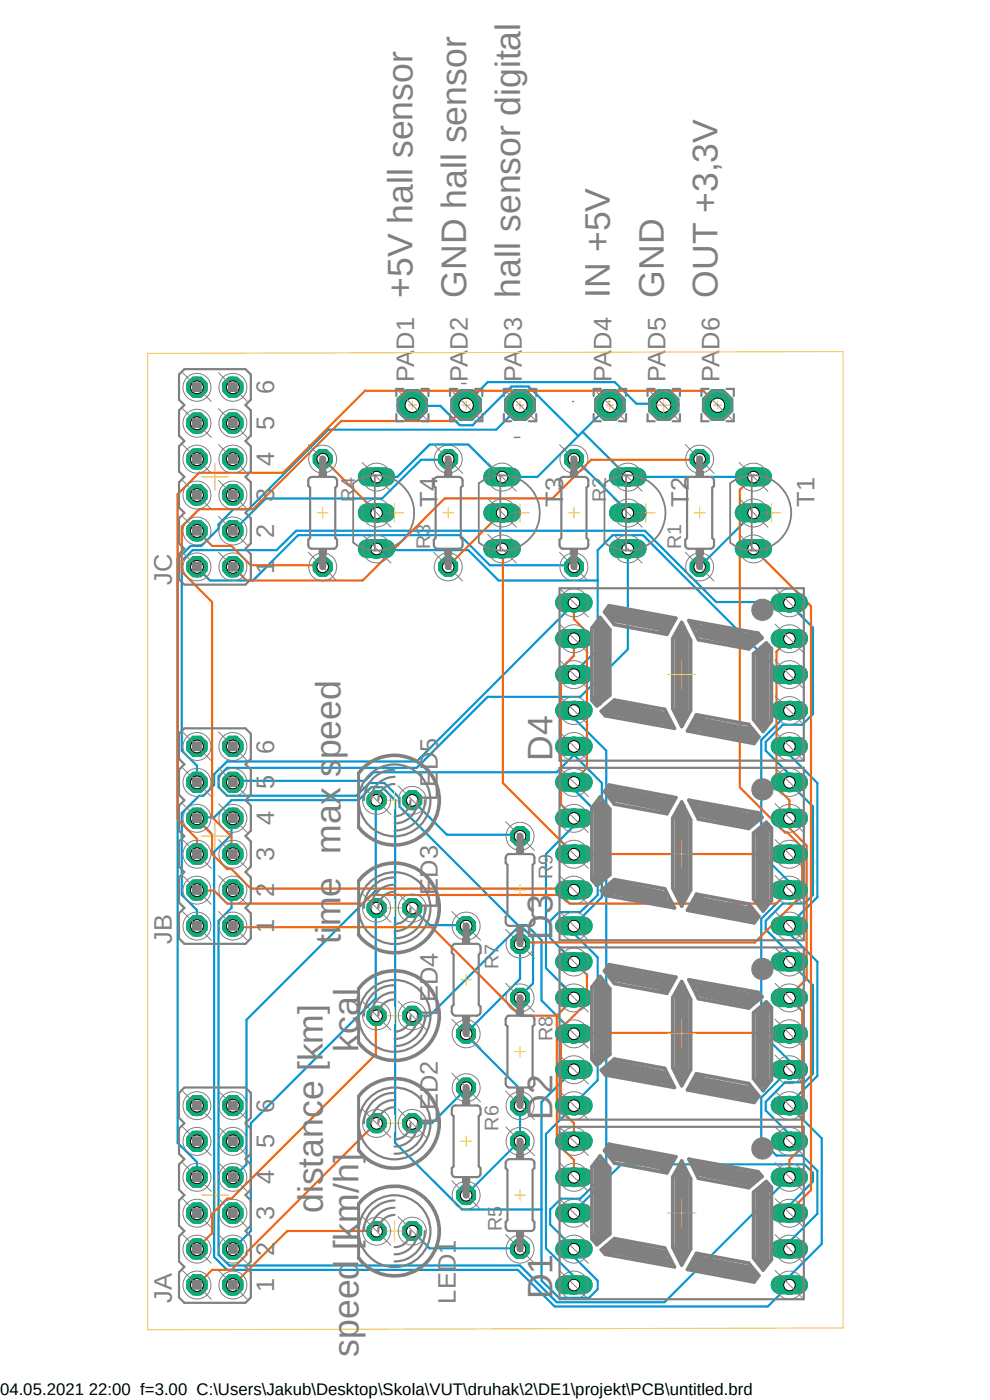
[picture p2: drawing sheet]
<svg xmlns="http://www.w3.org/2000/svg" width="210mm" height="297mm" viewBox="0 0 210 297" stroke-linecap="round" stroke-linejoin="round" font-family="sans-serif">
<defs><g id="words">
<g font-size="7.5" fill="#808080">
<text x="87.5" y="63.1" transform="rotate(-90 87.5 63.1)">+5V hall sensor</text>
<text x="98.9" y="63.1" transform="rotate(-90 98.9 63.1)">GND hall sensor</text>
<text x="110.3" y="63.1" transform="rotate(-90 110.3 63.1)">hall sensor digital</text>
<text x="129.4" y="63.1" transform="rotate(-90 129.4 63.1)">IN +5V</text>
<text x="140.8" y="63.1" transform="rotate(-90 140.8 63.1)">GND</text>
<text x="152.2" y="63.1" transform="rotate(-90 152.2 63.1)">OUT +3,3V</text>
<text x="117.2" y="161.4" transform="rotate(-90 117.2 161.4)">D4</text>
<text x="72.3" y="200.2" transform="rotate(-90 72.3 200.2)">time max speed</text>
<text x="117.2" y="199.5" transform="rotate(-90 117.2 199.5)">D3</text>
<text x="76.1" y="223.1" transform="rotate(-90 76.1 223.1)">kcal</text>
<text x="117.2" y="237.6" transform="rotate(-90 117.2 237.6)">D2</text>
<text x="68.5" y="257.3" transform="rotate(-90 68.5 257.3)">distance [km]</text>
<text x="117.2" y="275.6" transform="rotate(-90 117.2 275.6)">D1</text>
<text x="76.1" y="287.8" transform="rotate(-90 76.1 287.8)">speed [km/h]</text>
</g>
<g font-size="5.4" fill="#808080">
<text x="58.2" y="83.7" transform="rotate(-90 58.2 83.7)">6</text>
<text x="87.9" y="81" transform="rotate(-90 87.9 81)">PAD1</text>
<text x="99.3" y="81" transform="rotate(-90 99.3 81)">PAD2</text>
<text x="110.7" y="81" transform="rotate(-90 110.7 81)">PAD3</text>
<text x="129.8" y="81" transform="rotate(-90 129.8 81)">PAD4</text>
<text x="141.2" y="81" transform="rotate(-90 141.2 81)">PAD5</text>
<text x="152.6" y="81" transform="rotate(-90 152.6 81)">PAD6</text>
<text x="58.2" y="91.3" transform="rotate(-90 58.2 91.3)">5</text>
<text x="58.2" y="98.9" transform="rotate(-90 58.2 98.9)">4</text>
<text x="58.2" y="106.5" transform="rotate(-90 58.2 106.5)">3</text>
<text x="92.8" y="107.5" transform="rotate(-90 92.8 107.5)">T4</text>
<text x="119.5" y="107.5" transform="rotate(-90 119.5 107.5)">T3</text>
<text x="146.1" y="107.5" transform="rotate(-90 146.1 107.5)">T2</text>
<text x="172.8" y="107.5" transform="rotate(-90 172.8 107.5)">T1</text>
<text x="58.2" y="114.1" transform="rotate(-90 58.2 114.1)">2</text>
<text x="36.4" y="124" transform="rotate(-90 36.4 124)">JC</text>
<text x="58.2" y="121.8" transform="rotate(-90 58.2 121.8)">1</text>
<text x="58.2" y="159.9" transform="rotate(-90 58.2 159.9)">6</text>
<text x="58.2" y="167.5" transform="rotate(-90 58.2 167.5)">5</text>
<text x="92.9" y="169.9" transform="rotate(-90 92.9 169.9)">LED5</text>
<text x="58.2" y="175.1" transform="rotate(-90 58.2 175.1)">4</text>
<text x="58.2" y="182.7" transform="rotate(-90 58.2 182.7)">3</text>
<text x="58.2" y="190.3" transform="rotate(-90 58.2 190.3)">2</text>
<text x="58.2" y="198" transform="rotate(-90 58.2 198)">1</text>
<text x="92.9" y="192.8" transform="rotate(-90 92.9 192.8)">LED3</text>
<text x="36.4" y="200.2" transform="rotate(-90 36.4 200.2)">JB</text>
<text x="92.9" y="215.6" transform="rotate(-90 92.9 215.6)">LED4</text>
<text x="58.2" y="236" transform="rotate(-90 58.2 236)">6</text>
<text x="92.9" y="238.5" transform="rotate(-90 92.9 238.5)">LED2</text>
<text x="58.2" y="243.6" transform="rotate(-90 58.2 243.6)">5</text>
<text x="58.2" y="251.3" transform="rotate(-90 58.2 251.3)">4</text>
<text x="58.2" y="258.9" transform="rotate(-90 58.2 258.9)">3</text>
<text x="58.2" y="266.5" transform="rotate(-90 58.2 266.5)">2</text>
<text x="58.2" y="274.1" transform="rotate(-90 58.2 274.1)">1</text>
<text x="36.4" y="276.4" transform="rotate(-90 36.4 276.4)">JA</text>
<text x="96.7" y="276.6" transform="rotate(-90 96.7 276.6)">LED1</text>
</g>
<g font-size="4.2" fill="#808080">
<text x="75.3" y="106.5" transform="rotate(-90 75.3 106.5)">R4</text>
<text x="128.6" y="106.5" transform="rotate(-90 128.6 106.5)">R2</text>
<text x="91.2" y="116.4" transform="rotate(-90 91.2 116.4)">R3</text>
<text x="144.5" y="116.4" transform="rotate(-90 144.5 116.4)">R1</text>
<text x="117.2" y="186.5" transform="rotate(-90 117.2 186.5)">R9</text>
<text x="105.7" y="205.6" transform="rotate(-90 105.7 205.6)">R7</text>
<text x="117.2" y="220.8" transform="rotate(-90 117.2 220.8)">R8</text>
<text x="105.7" y="239.9" transform="rotate(-90 105.7 239.9)">R6</text>
<text x="106.5" y="261.2" transform="rotate(-90 106.5 261.2)">R5</text>
</g>
<text font-size="3.6" x="0" y="296">04.05.2021 22:00 f=3.00 C:\Users\Jakub\Desktop\Skola\VUT\druhak\2\DE1\projekt\PCB\untitled.brd</text>
</g></defs>
<path d="M30.9 2.3l148 287.4M178.9 2.3l-148 287.4" fill="none" stroke="#fff" stroke-width=".21"/>
<g fill="none" stroke="#0696d7" stroke-width=".47">
<path d="M87.5 85.9v.2h5.9l4.1 4.1h2.8l8.2-8.2h3.6l10.6 10.5M95.1 97.4l-.3 .1h-5.5l-8.2 8.2h-24.7l-7 6.9M98.9 85.9v-.3l4.6-4.5h26.9l4.6 4.5h5.5l.3 .3M110.3 85.9v.2l-5 5h-35.7l-16.9 16.9h-3.2l-3.1 3.3v.8l-3.7 3.7h-2.3l-2.7 2.8v123.8l4.1 4.1v3.2M121.8 97.4v-.3l11.4 11.4v.3M123.6 91.6l9.6 9.6h26.7M129.4 85.9l-15.4 15.3h-7.8l-6.8-6.9h-8.3l-6.8 6.9h-4.4M79.9 116.4l.3 .3h19.2l6.3 6.4h21.1M133.2 116.4v21.4l-10.1 10h-19.6l-15.1 15.1h-40.2l-1.8 1.8v2.3l1.8 1.8h27.4l2.8-2.7h3.1l3.3 3.2v1.8l25.1 25.2h1.8l3.2 3.2v12.8l6.9 6.8v.2M159.9 108.8l-11.5 11.4M41.8 120.2v.2l2.7 2.7h9.2l9.5-9.6h34.3l6.4 6.4h17.9v.3M121.8 127.8v.3l-33.4 33.4h-40.2l-2.8 2.8v2.2l-2.3 2.3h-.9l-3.6 3.7v17.4l3.2 3.2v3.3"/>
<path d="M121.8 143.1v-.3l5-5v-21.1l3.2-3.2h6.4l29.2 29.3h1.9v.3M121.8 150.7v1.7l6.8 6.9v89.5l-5.5 5.5h-4.1l-2.3 2.3v3.2l5.1 5v1.9l5 5v1.8l-1.8 1.8h-6.4l-3.7-3.6v-37.9l6.9-6.9M121.8 158.3v1.8M167.5 158.3v1.8l5.9 6v24.2l-5.9 6v1.8l5.9 5.9v24.3l-5.9 5.9v.5l6.8 6.8v22.4l-6.8 6.9v1.8l-4.6 4.6h-45.3l-7.7-7.8h-61.7l-2.8-2.7v-86l3.7-3.6v-3.2l.3-.3M167.5 150.7v.3l-6 6v24.2l6 5.9v1.8l-6 6v24.2l6 5.9v1.9l-6 5.9v9.2l3.2 3.2h5.5l3.2 3.2v9.1l-5.9 5.9v1.6M41.8 165.9v-3.5l-3.2-3.1v-40.3l2.3-2.3h17.8l4.1-4.1h74l15.1 15.1h15.6v.4l5 5.1v18.3l-2.3 2.3h-4.1l-3.7 3.6v1.9l5.1 5v1.8l5 5v18.8l-1.9 1.8h-4.5l-3.7 3.7v1.8l5.1 5v1.8l5 5v18.8l-1.9 1.8h-4.1l-4.1 4.2v1.8l5.1 5v1.5M41.8 173.6v-.2h3.6l3.7-3.6h27l2.7-2.8h2.3l2.7 2.8v72.6l14.2 14.2h16.9M79.9 169.8h-.2v19.1l-27.4 27.5v30.6l-2.9 2.7M87.5 169.8l7.3 7.3h15.5v.3M121.8 165.9v1.6l5 5v17.4l-3.7 3.6h-4.5l-1.9 1.9v3.6l5.1 5M121.8 173.6v1.6l-6 6v24.2l6 5.9v.4M121.8 160.1l5.9 6v24.2l-5.9 6v1.8l5 5v26.1l-5 5v.5l-6 5.9v24.2l6 6v1.8"/>
<path d="M121.8 160.1l-3.7 3.7h-38.9l-1.8 1.9h-27.9l-.1 .2M49.4 188.8l-.3 .1v3.7l-2.7 2.8v70.8l2.2 2.3h61.7l7.8 7.8h22.9l26.5-26.6M79.9 192.6h-.2v19.2l-26.5 26.5v22.9l-3.8 3.8M87.5 192.6l3.6 3.7h7.8v.1M110.3 200.2v7.5l-11.4 11.4v.5l11.4 11.4v11.1M110.3 211.7v-.4l2.8-2.7v-9.6l-1.8-1.8h-1.9l-18.3 18.3h-3.6M98.9 230.7v.3l-7.3 7.3h-4.1M110.3 242l-11.4 11.5M121.8 257.3v-.3l10-10h38.8l1.9 1.8v1.9l-5 5v1.6M87.5 261.2l3.6 3.6h19.2v.2"/>
</g>
<path d="M165.5 272.6h3.9" fill="none" stroke="#0dab76" stroke-width="4"/>
<circle cx="167.5" cy="272.6" r="1.23" fill="#fff"/>
<circle cx="167.5" cy="272.6" r="1.23" fill="none" stroke="#000" stroke-width=".21"/>
<path d="M165.5 265h3.9" fill="none" stroke="#0dab76" stroke-width="4"/>
<circle cx="167.5" cy="265" r="1.23" fill="#fff"/>
<circle cx="167.5" cy="265" r="1.23" fill="none" stroke="#000" stroke-width=".21"/>
<path d="M165.5 257.3h3.9" fill="none" stroke="#0dab76" stroke-width="4"/>
<circle cx="167.5" cy="257.4" r="1.23" fill="#fff"/>
<circle cx="167.5" cy="257.4" r="1.23" fill="none" stroke="#000" stroke-width=".21"/>
<path d="M165.5 249.7h3.9" fill="none" stroke="#0dab76" stroke-width="4"/>
<circle cx="167.5" cy="249.8" r="1.23" fill="#fff"/>
<circle cx="167.5" cy="249.8" r="1.23" fill="none" stroke="#000" stroke-width=".21"/>
<path d="M165.5 242.1h3.9" fill="none" stroke="#0dab76" stroke-width="4"/>
<circle cx="167.5" cy="242.1" r="1.23" fill="#fff"/>
<circle cx="167.5" cy="242.1" r="1.23" fill="none" stroke="#000" stroke-width=".21"/>
<path d="M119.8 242.1h3.9" fill="none" stroke="#0dab76" stroke-width="4"/>
<circle cx="121.8" cy="242.1" r="1.23" fill="#fff"/>
<circle cx="121.8" cy="242.1" r="1.23" fill="none" stroke="#000" stroke-width=".21"/>
<path d="M119.8 249.7h3.9" fill="none" stroke="#0dab76" stroke-width="4"/>
<circle cx="121.8" cy="249.8" r="1.23" fill="#fff"/>
<circle cx="121.8" cy="249.8" r="1.23" fill="none" stroke="#000" stroke-width=".21"/>
<path d="M119.8 257.3h3.9" fill="none" stroke="#0dab76" stroke-width="4"/>
<circle cx="121.8" cy="257.4" r="1.23" fill="#fff"/>
<circle cx="121.8" cy="257.4" r="1.23" fill="none" stroke="#000" stroke-width=".21"/>
<path d="M119.8 265h3.9" fill="none" stroke="#0dab76" stroke-width="4"/>
<circle cx="121.8" cy="265" r="1.23" fill="#fff"/>
<circle cx="121.8" cy="265" r="1.23" fill="none" stroke="#000" stroke-width=".21"/>
<path d="M119.8 272.6h3.9" fill="none" stroke="#0dab76" stroke-width="4"/>
<circle cx="121.8" cy="272.6" r="1.23" fill="#fff"/>
<circle cx="121.8" cy="272.6" r="1.23" fill="none" stroke="#000" stroke-width=".21"/>
<path d="M165.5 234.5h3.9" fill="none" stroke="#0dab76" stroke-width="4"/>
<circle cx="167.5" cy="234.6" r="1.23" fill="#fff"/>
<circle cx="167.5" cy="234.6" r="1.23" fill="none" stroke="#000" stroke-width=".21"/>
<path d="M165.5 226.9h3.9" fill="none" stroke="#0dab76" stroke-width="4"/>
<circle cx="167.5" cy="226.9" r="1.23" fill="#fff"/>
<circle cx="167.5" cy="226.9" r="1.23" fill="none" stroke="#000" stroke-width=".21"/>
<path d="M165.5 219.3h3.9" fill="none" stroke="#0dab76" stroke-width="4"/>
<circle cx="167.5" cy="219.3" r="1.23" fill="#fff"/>
<circle cx="167.5" cy="219.3" r="1.23" fill="none" stroke="#000" stroke-width=".21"/>
<path d="M165.5 211.7h3.9" fill="none" stroke="#0dab76" stroke-width="4"/>
<circle cx="167.5" cy="211.7" r="1.23" fill="#fff"/>
<circle cx="167.5" cy="211.7" r="1.23" fill="none" stroke="#000" stroke-width=".21"/>
<path d="M165.5 204h3.9" fill="none" stroke="#0dab76" stroke-width="4"/>
<circle cx="167.5" cy="204.1" r="1.23" fill="#fff"/>
<circle cx="167.5" cy="204.1" r="1.23" fill="none" stroke="#000" stroke-width=".21"/>
<path d="M119.8 204h3.9" fill="none" stroke="#0dab76" stroke-width="4"/>
<circle cx="121.8" cy="204.1" r="1.23" fill="#fff"/>
<circle cx="121.8" cy="204.1" r="1.23" fill="none" stroke="#000" stroke-width=".21"/>
<path d="M119.8 211.7h3.9" fill="none" stroke="#0dab76" stroke-width="4"/>
<circle cx="121.8" cy="211.7" r="1.23" fill="#fff"/>
<circle cx="121.8" cy="211.7" r="1.23" fill="none" stroke="#000" stroke-width=".21"/>
<path d="M119.8 219.3h3.9" fill="none" stroke="#0dab76" stroke-width="4"/>
<circle cx="121.8" cy="219.3" r="1.23" fill="#fff"/>
<circle cx="121.8" cy="219.3" r="1.23" fill="none" stroke="#000" stroke-width=".21"/>
<path d="M119.8 226.9h3.9" fill="none" stroke="#0dab76" stroke-width="4"/>
<circle cx="121.8" cy="226.9" r="1.23" fill="#fff"/>
<circle cx="121.8" cy="226.9" r="1.23" fill="none" stroke="#000" stroke-width=".21"/>
<path d="M119.8 234.5h3.9" fill="none" stroke="#0dab76" stroke-width="4"/>
<circle cx="121.8" cy="234.6" r="1.23" fill="#fff"/>
<circle cx="121.8" cy="234.6" r="1.23" fill="none" stroke="#000" stroke-width=".21"/>
<path d="M165.5 196.4h3.9" fill="none" stroke="#0dab76" stroke-width="4"/>
<circle cx="167.5" cy="196.5" r="1.23" fill="#fff"/>
<circle cx="167.5" cy="196.5" r="1.23" fill="none" stroke="#000" stroke-width=".21"/>
<path d="M165.5 188.8h3.9" fill="none" stroke="#0dab76" stroke-width="4"/>
<circle cx="167.5" cy="188.8" r="1.23" fill="#fff"/>
<circle cx="167.5" cy="188.8" r="1.23" fill="none" stroke="#000" stroke-width=".21"/>
<path d="M165.5 181.2h3.9" fill="none" stroke="#0dab76" stroke-width="4"/>
<circle cx="167.5" cy="181.2" r="1.23" fill="#fff"/>
<circle cx="167.5" cy="181.2" r="1.23" fill="none" stroke="#000" stroke-width=".21"/>
<path d="M165.5 173.6h3.9" fill="none" stroke="#0dab76" stroke-width="4"/>
<circle cx="167.5" cy="173.6" r="1.23" fill="#fff"/>
<circle cx="167.5" cy="173.6" r="1.23" fill="none" stroke="#000" stroke-width=".21"/>
<path d="M165.5 165.9h3.9" fill="none" stroke="#0dab76" stroke-width="4"/>
<circle cx="167.5" cy="166" r="1.23" fill="#fff"/>
<circle cx="167.5" cy="166" r="1.23" fill="none" stroke="#000" stroke-width=".21"/>
<path d="M119.8 165.9h3.9" fill="none" stroke="#0dab76" stroke-width="4"/>
<circle cx="121.8" cy="166" r="1.23" fill="#fff"/>
<circle cx="121.8" cy="166" r="1.23" fill="none" stroke="#000" stroke-width=".21"/>
<path d="M119.8 173.6h3.9" fill="none" stroke="#0dab76" stroke-width="4"/>
<circle cx="121.8" cy="173.6" r="1.23" fill="#fff"/>
<circle cx="121.8" cy="173.6" r="1.23" fill="none" stroke="#000" stroke-width=".21"/>
<path d="M119.8 181.2h3.9" fill="none" stroke="#0dab76" stroke-width="4"/>
<circle cx="121.8" cy="181.2" r="1.23" fill="#fff"/>
<circle cx="121.8" cy="181.2" r="1.23" fill="none" stroke="#000" stroke-width=".21"/>
<path d="M119.8 188.8h3.9" fill="none" stroke="#0dab76" stroke-width="4"/>
<circle cx="121.8" cy="188.8" r="1.23" fill="#fff"/>
<circle cx="121.8" cy="188.8" r="1.23" fill="none" stroke="#000" stroke-width=".21"/>
<path d="M119.8 196.4h3.9" fill="none" stroke="#0dab76" stroke-width="4"/>
<circle cx="121.8" cy="196.5" r="1.23" fill="#fff"/>
<circle cx="121.8" cy="196.5" r="1.23" fill="none" stroke="#000" stroke-width=".21"/>
<path d="M165.5 158.3h3.9" fill="none" stroke="#0dab76" stroke-width="4"/>
<circle cx="167.5" cy="158.4" r="1.23" fill="#fff"/>
<circle cx="167.5" cy="158.4" r="1.23" fill="none" stroke="#000" stroke-width=".21"/>
<path d="M165.5 150.7h3.9" fill="none" stroke="#0dab76" stroke-width="4"/>
<circle cx="167.5" cy="150.7" r="1.23" fill="#fff"/>
<circle cx="167.5" cy="150.7" r="1.23" fill="none" stroke="#000" stroke-width=".21"/>
<path d="M165.5 143.1h3.9" fill="none" stroke="#0dab76" stroke-width="4"/>
<circle cx="167.5" cy="143.1" r="1.23" fill="#fff"/>
<circle cx="167.5" cy="143.1" r="1.23" fill="none" stroke="#000" stroke-width=".21"/>
<path d="M165.5 135.5h3.9" fill="none" stroke="#0dab76" stroke-width="4"/>
<circle cx="167.5" cy="135.5" r="1.23" fill="#fff"/>
<circle cx="167.5" cy="135.5" r="1.23" fill="none" stroke="#000" stroke-width=".21"/>
<path d="M165.5 127.8h3.9" fill="none" stroke="#0dab76" stroke-width="4"/>
<circle cx="167.5" cy="127.9" r="1.23" fill="#fff"/>
<circle cx="167.5" cy="127.9" r="1.23" fill="none" stroke="#000" stroke-width=".21"/>
<path d="M119.8 127.8h3.9" fill="none" stroke="#0dab76" stroke-width="4"/>
<circle cx="121.8" cy="127.9" r="1.23" fill="#fff"/>
<circle cx="121.8" cy="127.9" r="1.23" fill="none" stroke="#000" stroke-width=".21"/>
<path d="M119.8 135.5h3.9" fill="none" stroke="#0dab76" stroke-width="4"/>
<circle cx="121.8" cy="135.5" r="1.23" fill="#fff"/>
<circle cx="121.8" cy="135.5" r="1.23" fill="none" stroke="#000" stroke-width=".21"/>
<path d="M119.8 143.1h3.9" fill="none" stroke="#0dab76" stroke-width="4"/>
<circle cx="121.8" cy="143.1" r="1.23" fill="#fff"/>
<circle cx="121.8" cy="143.1" r="1.23" fill="none" stroke="#000" stroke-width=".21"/>
<path d="M119.8 150.7h3.9" fill="none" stroke="#0dab76" stroke-width="4"/>
<circle cx="121.8" cy="150.7" r="1.23" fill="#fff"/>
<circle cx="121.8" cy="150.7" r="1.23" fill="none" stroke="#000" stroke-width=".21"/>
<path d="M119.8 158.3h3.9" fill="none" stroke="#0dab76" stroke-width="4"/>
<circle cx="121.8" cy="158.4" r="1.23" fill="#fff"/>
<circle cx="121.8" cy="158.4" r="1.23" fill="none" stroke="#000" stroke-width=".21"/>
<circle cx="49.4" cy="196.4" r="2.3" fill="#0dab76"/>
<circle cx="49.4" cy="196.4" r="2.3" fill="none" stroke="#0dab76" stroke-width=".21"/>
<circle cx="49.4" cy="196.5" r="1.36" fill="#fff"/>
<circle cx="49.4" cy="196.5" r="1.36" fill="none" stroke="#000" stroke-width=".21"/>
<circle cx="41.8" cy="196.4" r="2.3" fill="#0dab76"/>
<circle cx="41.8" cy="196.4" r="2.3" fill="none" stroke="#0dab76" stroke-width=".21"/>
<circle cx="41.8" cy="196.5" r="1.36" fill="#fff"/>
<circle cx="41.8" cy="196.5" r="1.36" fill="none" stroke="#000" stroke-width=".21"/>
<circle cx="49.4" cy="188.8" r="2.3" fill="#0dab76"/>
<circle cx="49.4" cy="188.8" r="2.3" fill="none" stroke="#0dab76" stroke-width=".21"/>
<circle cx="49.4" cy="188.8" r="1.36" fill="#fff"/>
<circle cx="49.4" cy="188.8" r="1.36" fill="none" stroke="#000" stroke-width=".21"/>
<circle cx="41.8" cy="188.8" r="2.3" fill="#0dab76"/>
<circle cx="41.8" cy="188.8" r="2.3" fill="none" stroke="#0dab76" stroke-width=".21"/>
<circle cx="41.8" cy="188.8" r="1.36" fill="#fff"/>
<circle cx="41.8" cy="188.8" r="1.36" fill="none" stroke="#000" stroke-width=".21"/>
<circle cx="49.4" cy="181.2" r="2.3" fill="#0dab76"/>
<circle cx="49.4" cy="181.2" r="2.3" fill="none" stroke="#0dab76" stroke-width=".21"/>
<circle cx="49.4" cy="181.2" r="1.36" fill="#fff"/>
<circle cx="49.4" cy="181.2" r="1.36" fill="none" stroke="#000" stroke-width=".21"/>
<circle cx="41.8" cy="181.2" r="2.3" fill="#0dab76"/>
<circle cx="41.8" cy="181.2" r="2.3" fill="none" stroke="#0dab76" stroke-width=".21"/>
<circle cx="41.8" cy="181.2" r="1.36" fill="#fff"/>
<circle cx="41.8" cy="181.2" r="1.36" fill="none" stroke="#000" stroke-width=".21"/>
<circle cx="49.4" cy="173.6" r="2.3" fill="#0dab76"/>
<circle cx="49.4" cy="173.6" r="2.3" fill="none" stroke="#0dab76" stroke-width=".21"/>
<circle cx="49.4" cy="173.6" r="1.36" fill="#fff"/>
<circle cx="49.4" cy="173.6" r="1.36" fill="none" stroke="#000" stroke-width=".21"/>
<circle cx="41.8" cy="173.6" r="2.3" fill="#0dab76"/>
<circle cx="41.8" cy="173.6" r="2.3" fill="none" stroke="#0dab76" stroke-width=".21"/>
<circle cx="41.8" cy="173.6" r="1.36" fill="#fff"/>
<circle cx="41.8" cy="173.6" r="1.36" fill="none" stroke="#000" stroke-width=".21"/>
<circle cx="49.4" cy="165.9" r="2.3" fill="#0dab76"/>
<circle cx="49.4" cy="165.9" r="2.3" fill="none" stroke="#0dab76" stroke-width=".21"/>
<circle cx="49.4" cy="166" r="1.36" fill="#fff"/>
<circle cx="49.4" cy="166" r="1.36" fill="none" stroke="#000" stroke-width=".21"/>
<circle cx="41.8" cy="165.9" r="2.3" fill="#0dab76"/>
<circle cx="41.8" cy="165.9" r="2.3" fill="none" stroke="#0dab76" stroke-width=".21"/>
<circle cx="41.8" cy="166" r="1.36" fill="#fff"/>
<circle cx="41.8" cy="166" r="1.36" fill="none" stroke="#000" stroke-width=".21"/>
<circle cx="49.4" cy="158.3" r="2.3" fill="#0dab76"/>
<circle cx="49.4" cy="158.3" r="2.3" fill="none" stroke="#0dab76" stroke-width=".21"/>
<circle cx="49.4" cy="158.4" r="1.36" fill="#fff"/>
<circle cx="49.4" cy="158.4" r="1.36" fill="none" stroke="#000" stroke-width=".21"/>
<circle cx="41.8" cy="158.3" r="2.3" fill="#0dab76"/>
<circle cx="41.8" cy="158.3" r="2.3" fill="none" stroke="#0dab76" stroke-width=".21"/>
<circle cx="41.8" cy="158.4" r="1.36" fill="#fff"/>
<circle cx="41.8" cy="158.4" r="1.36" fill="none" stroke="#000" stroke-width=".21"/>
<circle cx="49.4" cy="120.2" r="2.3" fill="#0dab76"/>
<circle cx="49.4" cy="120.2" r="2.3" fill="none" stroke="#0dab76" stroke-width=".21"/>
<circle cx="49.4" cy="120.3" r="1.36" fill="#fff"/>
<circle cx="49.4" cy="120.3" r="1.36" fill="none" stroke="#000" stroke-width=".21"/>
<circle cx="41.8" cy="120.2" r="2.3" fill="#0dab76"/>
<circle cx="41.8" cy="120.2" r="2.3" fill="none" stroke="#0dab76" stroke-width=".21"/>
<circle cx="41.8" cy="120.3" r="1.36" fill="#fff"/>
<circle cx="41.8" cy="120.3" r="1.36" fill="none" stroke="#000" stroke-width=".21"/>
<circle cx="49.4" cy="112.6" r="2.3" fill="#0dab76"/>
<circle cx="49.4" cy="112.6" r="2.3" fill="none" stroke="#0dab76" stroke-width=".21"/>
<circle cx="49.4" cy="112.6" r="1.36" fill="#fff"/>
<circle cx="49.4" cy="112.6" r="1.36" fill="none" stroke="#000" stroke-width=".21"/>
<circle cx="41.8" cy="112.6" r="2.3" fill="#0dab76"/>
<circle cx="41.8" cy="112.6" r="2.3" fill="none" stroke="#0dab76" stroke-width=".21"/>
<circle cx="41.8" cy="112.6" r="1.36" fill="#fff"/>
<circle cx="41.8" cy="112.6" r="1.36" fill="none" stroke="#000" stroke-width=".21"/>
<circle cx="49.4" cy="105" r="2.3" fill="#0dab76"/>
<circle cx="49.4" cy="105" r="2.3" fill="none" stroke="#0dab76" stroke-width=".21"/>
<circle cx="49.4" cy="105" r="1.36" fill="#fff"/>
<circle cx="49.4" cy="105" r="1.36" fill="none" stroke="#000" stroke-width=".21"/>
<circle cx="41.8" cy="105" r="2.3" fill="#0dab76"/>
<circle cx="41.8" cy="105" r="2.3" fill="none" stroke="#0dab76" stroke-width=".21"/>
<circle cx="41.8" cy="105" r="1.36" fill="#fff"/>
<circle cx="41.8" cy="105" r="1.36" fill="none" stroke="#000" stroke-width=".21"/>
<circle cx="49.4" cy="97.4" r="2.3" fill="#0dab76"/>
<circle cx="49.4" cy="97.4" r="2.3" fill="none" stroke="#0dab76" stroke-width=".21"/>
<circle cx="49.4" cy="97.4" r="1.36" fill="#fff"/>
<circle cx="49.4" cy="97.4" r="1.36" fill="none" stroke="#000" stroke-width=".21"/>
<circle cx="41.8" cy="97.4" r="2.3" fill="#0dab76"/>
<circle cx="41.8" cy="97.4" r="2.3" fill="none" stroke="#0dab76" stroke-width=".21"/>
<circle cx="41.8" cy="97.4" r="1.36" fill="#fff"/>
<circle cx="41.8" cy="97.4" r="1.36" fill="none" stroke="#000" stroke-width=".21"/>
<circle cx="49.4" cy="89.7" r="2.3" fill="#0dab76"/>
<circle cx="49.4" cy="89.7" r="2.3" fill="none" stroke="#0dab76" stroke-width=".21"/>
<circle cx="49.4" cy="89.8" r="1.36" fill="#fff"/>
<circle cx="49.4" cy="89.8" r="1.36" fill="none" stroke="#000" stroke-width=".21"/>
<circle cx="41.8" cy="89.7" r="2.3" fill="#0dab76"/>
<circle cx="41.8" cy="89.7" r="2.3" fill="none" stroke="#0dab76" stroke-width=".21"/>
<circle cx="41.8" cy="89.8" r="1.36" fill="#fff"/>
<circle cx="41.8" cy="89.8" r="1.36" fill="none" stroke="#000" stroke-width=".21"/>
<circle cx="49.4" cy="82.1" r="2.3" fill="#0dab76"/>
<circle cx="49.4" cy="82.1" r="2.3" fill="none" stroke="#0dab76" stroke-width=".21"/>
<circle cx="49.4" cy="82.2" r="1.36" fill="#fff"/>
<circle cx="49.4" cy="82.2" r="1.36" fill="none" stroke="#000" stroke-width=".21"/>
<circle cx="41.8" cy="82.1" r="2.3" fill="#0dab76"/>
<circle cx="41.8" cy="82.1" r="2.3" fill="none" stroke="#0dab76" stroke-width=".21"/>
<circle cx="41.8" cy="82.2" r="1.36" fill="#fff"/>
<circle cx="41.8" cy="82.2" r="1.36" fill="none" stroke="#000" stroke-width=".21"/>
<circle cx="49.4" cy="272.6" r="2.3" fill="#0dab76"/>
<circle cx="49.4" cy="272.6" r="2.3" fill="none" stroke="#0dab76" stroke-width=".21"/>
<circle cx="49.4" cy="272.6" r="1.36" fill="#fff"/>
<circle cx="49.4" cy="272.6" r="1.36" fill="none" stroke="#000" stroke-width=".21"/>
<circle cx="41.8" cy="272.6" r="2.3" fill="#0dab76"/>
<circle cx="41.8" cy="272.6" r="2.3" fill="none" stroke="#0dab76" stroke-width=".21"/>
<circle cx="41.8" cy="272.6" r="1.36" fill="#fff"/>
<circle cx="41.8" cy="272.6" r="1.36" fill="none" stroke="#000" stroke-width=".21"/>
<circle cx="49.4" cy="265" r="2.3" fill="#0dab76"/>
<circle cx="49.4" cy="265" r="2.3" fill="none" stroke="#0dab76" stroke-width=".21"/>
<circle cx="49.4" cy="265" r="1.36" fill="#fff"/>
<circle cx="49.4" cy="265" r="1.36" fill="none" stroke="#000" stroke-width=".21"/>
<circle cx="41.8" cy="265" r="2.3" fill="#0dab76"/>
<circle cx="41.8" cy="265" r="2.3" fill="none" stroke="#0dab76" stroke-width=".21"/>
<circle cx="41.8" cy="265" r="1.36" fill="#fff"/>
<circle cx="41.8" cy="265" r="1.36" fill="none" stroke="#000" stroke-width=".21"/>
<circle cx="49.4" cy="257.3" r="2.3" fill="#0dab76"/>
<circle cx="49.4" cy="257.3" r="2.3" fill="none" stroke="#0dab76" stroke-width=".21"/>
<circle cx="49.4" cy="257.4" r="1.36" fill="#fff"/>
<circle cx="49.4" cy="257.4" r="1.36" fill="none" stroke="#000" stroke-width=".21"/>
<circle cx="41.8" cy="257.3" r="2.3" fill="#0dab76"/>
<circle cx="41.8" cy="257.3" r="2.3" fill="none" stroke="#0dab76" stroke-width=".21"/>
<circle cx="41.8" cy="257.4" r="1.36" fill="#fff"/>
<circle cx="41.8" cy="257.4" r="1.36" fill="none" stroke="#000" stroke-width=".21"/>
<circle cx="49.4" cy="249.7" r="2.3" fill="#0dab76"/>
<circle cx="49.4" cy="249.7" r="2.3" fill="none" stroke="#0dab76" stroke-width=".21"/>
<circle cx="49.4" cy="249.8" r="1.36" fill="#fff"/>
<circle cx="49.4" cy="249.8" r="1.36" fill="none" stroke="#000" stroke-width=".21"/>
<circle cx="41.8" cy="249.7" r="2.3" fill="#0dab76"/>
<circle cx="41.8" cy="249.7" r="2.3" fill="none" stroke="#0dab76" stroke-width=".21"/>
<circle cx="41.8" cy="249.8" r="1.36" fill="#fff"/>
<circle cx="41.8" cy="249.8" r="1.36" fill="none" stroke="#000" stroke-width=".21"/>
<circle cx="49.4" cy="242.1" r="2.3" fill="#0dab76"/>
<circle cx="49.4" cy="242.1" r="2.3" fill="none" stroke="#0dab76" stroke-width=".21"/>
<circle cx="49.4" cy="242.1" r="1.36" fill="#fff"/>
<circle cx="49.4" cy="242.1" r="1.36" fill="none" stroke="#000" stroke-width=".21"/>
<circle cx="41.8" cy="242.1" r="2.3" fill="#0dab76"/>
<circle cx="41.8" cy="242.1" r="2.3" fill="none" stroke="#0dab76" stroke-width=".21"/>
<circle cx="41.8" cy="242.1" r="1.36" fill="#fff"/>
<circle cx="41.8" cy="242.1" r="1.36" fill="none" stroke="#000" stroke-width=".21"/>
<circle cx="49.4" cy="234.5" r="2.3" fill="#0dab76"/>
<circle cx="49.4" cy="234.5" r="2.3" fill="none" stroke="#0dab76" stroke-width=".21"/>
<circle cx="49.4" cy="234.6" r="1.36" fill="#fff"/>
<circle cx="49.4" cy="234.6" r="1.36" fill="none" stroke="#000" stroke-width=".21"/>
<circle cx="41.8" cy="234.5" r="2.3" fill="#0dab76"/>
<circle cx="41.8" cy="234.5" r="2.3" fill="none" stroke="#0dab76" stroke-width=".21"/>
<circle cx="41.8" cy="234.6" r="1.36" fill="#fff"/>
<circle cx="41.8" cy="234.6" r="1.36" fill="none" stroke="#000" stroke-width=".21"/>
<circle cx="87.5" cy="261.2" r="2.15" fill="#0dab76"/>
<circle cx="87.5" cy="261.2" r="2.15" fill="none" stroke="#0dab76" stroke-width=".21"/>
<circle cx="87.5" cy="261.2" r="1.23" fill="#fff"/>
<circle cx="87.5" cy="261.2" r="1.23" fill="none" stroke="#000" stroke-width=".21"/>
<circle cx="79.9" cy="261.2" r="2.15" fill="#0dab76"/>
<circle cx="79.9" cy="261.2" r="2.15" fill="none" stroke="#0dab76" stroke-width=".21"/>
<circle cx="79.9" cy="261.2" r="1.23" fill="#fff"/>
<circle cx="79.9" cy="261.2" r="1.23" fill="none" stroke="#000" stroke-width=".21"/>
<circle cx="87.5" cy="238.3" r="2.15" fill="#0dab76"/>
<circle cx="87.5" cy="238.3" r="2.15" fill="none" stroke="#0dab76" stroke-width=".21"/>
<circle cx="87.5" cy="238.3" r="1.23" fill="#fff"/>
<circle cx="87.5" cy="238.3" r="1.23" fill="none" stroke="#000" stroke-width=".21"/>
<circle cx="79.9" cy="238.3" r="2.15" fill="#0dab76"/>
<circle cx="79.9" cy="238.3" r="2.15" fill="none" stroke="#0dab76" stroke-width=".21"/>
<circle cx="79.9" cy="238.3" r="1.23" fill="#fff"/>
<circle cx="79.9" cy="238.3" r="1.23" fill="none" stroke="#000" stroke-width=".21"/>
<circle cx="87.5" cy="192.6" r="2.15" fill="#0dab76"/>
<circle cx="87.5" cy="192.6" r="2.15" fill="none" stroke="#0dab76" stroke-width=".21"/>
<circle cx="87.5" cy="192.7" r="1.23" fill="#fff"/>
<circle cx="87.5" cy="192.7" r="1.23" fill="none" stroke="#000" stroke-width=".21"/>
<circle cx="79.9" cy="192.6" r="2.15" fill="#0dab76"/>
<circle cx="79.9" cy="192.6" r="2.15" fill="none" stroke="#0dab76" stroke-width=".21"/>
<circle cx="79.9" cy="192.7" r="1.23" fill="#fff"/>
<circle cx="79.9" cy="192.7" r="1.23" fill="none" stroke="#000" stroke-width=".21"/>
<circle cx="87.5" cy="215.5" r="2.15" fill="#0dab76"/>
<circle cx="87.5" cy="215.5" r="2.15" fill="none" stroke="#0dab76" stroke-width=".21"/>
<circle cx="87.5" cy="215.5" r="1.23" fill="#fff"/>
<circle cx="87.5" cy="215.5" r="1.23" fill="none" stroke="#000" stroke-width=".21"/>
<circle cx="79.9" cy="215.5" r="2.15" fill="#0dab76"/>
<circle cx="79.9" cy="215.5" r="2.15" fill="none" stroke="#0dab76" stroke-width=".21"/>
<circle cx="79.9" cy="215.5" r="1.23" fill="#fff"/>
<circle cx="79.9" cy="215.5" r="1.23" fill="none" stroke="#000" stroke-width=".21"/>
<circle cx="87.5" cy="169.8" r="2.15" fill="#0dab76"/>
<circle cx="87.5" cy="169.8" r="2.15" fill="none" stroke="#0dab76" stroke-width=".21"/>
<circle cx="87.5" cy="169.8" r="1.23" fill="#fff"/>
<circle cx="87.5" cy="169.8" r="1.23" fill="none" stroke="#000" stroke-width=".21"/>
<circle cx="79.9" cy="169.8" r="2.15" fill="#0dab76"/>
<circle cx="79.9" cy="169.8" r="2.15" fill="none" stroke="#0dab76" stroke-width=".21"/>
<circle cx="79.9" cy="169.8" r="1.23" fill="#fff"/>
<circle cx="79.9" cy="169.8" r="1.23" fill="none" stroke="#000" stroke-width=".21"/>
<circle cx="98.9" cy="85.9" r="3.5" fill="#0dab76"/>
<circle cx="98.9" cy="85.9" r="3.5" fill="none" stroke="#0dab76" stroke-width=".21"/>
<circle cx="98.9" cy="86" r="1.53" fill="#fff"/>
<circle cx="98.9" cy="86" r="1.53" fill="none" stroke="#000" stroke-width=".21"/>
<circle cx="87.5" cy="85.9" r="3.5" fill="#0dab76"/>
<circle cx="87.5" cy="85.9" r="3.5" fill="none" stroke="#0dab76" stroke-width=".21"/>
<circle cx="87.5" cy="86" r="1.53" fill="#fff"/>
<circle cx="87.5" cy="86" r="1.53" fill="none" stroke="#000" stroke-width=".21"/>
<circle cx="110.3" cy="85.9" r="3.5" fill="#0dab76"/>
<circle cx="110.3" cy="85.9" r="3.5" fill="none" stroke="#0dab76" stroke-width=".21"/>
<circle cx="110.3" cy="86" r="1.53" fill="#fff"/>
<circle cx="110.3" cy="86" r="1.53" fill="none" stroke="#000" stroke-width=".21"/>
<circle cx="129.4" cy="85.9" r="3.5" fill="#0dab76"/>
<circle cx="129.4" cy="85.9" r="3.5" fill="none" stroke="#0dab76" stroke-width=".21"/>
<circle cx="129.4" cy="86" r="1.53" fill="#fff"/>
<circle cx="129.4" cy="86" r="1.53" fill="none" stroke="#000" stroke-width=".21"/>
<circle cx="140.8" cy="85.9" r="3.5" fill="#0dab76"/>
<circle cx="140.8" cy="85.9" r="3.5" fill="none" stroke="#0dab76" stroke-width=".21"/>
<circle cx="140.8" cy="86" r="1.53" fill="#fff"/>
<circle cx="140.8" cy="86" r="1.53" fill="none" stroke="#000" stroke-width=".21"/>
<circle cx="152.2" cy="85.9" r="3.5" fill="#0dab76"/>
<circle cx="152.2" cy="85.9" r="3.5" fill="none" stroke="#0dab76" stroke-width=".21"/>
<circle cx="152.2" cy="86" r="1.53" fill="#fff"/>
<circle cx="152.2" cy="86" r="1.53" fill="none" stroke="#000" stroke-width=".21"/>
<circle cx="148.4" cy="120.2" r="2.15" fill="#0dab76"/>
<circle cx="148.4" cy="120.2" r="2.15" fill="none" stroke="#0dab76" stroke-width=".21"/>
<circle cx="148.4" cy="120.3" r="1.23" fill="#fff"/>
<circle cx="148.4" cy="120.3" r="1.23" fill="none" stroke="#000" stroke-width=".21"/>
<circle cx="148.4" cy="97.4" r="2.15" fill="#0dab76"/>
<circle cx="148.4" cy="97.4" r="2.15" fill="none" stroke="#0dab76" stroke-width=".21"/>
<circle cx="148.4" cy="97.4" r="1.23" fill="#fff"/>
<circle cx="148.4" cy="97.4" r="1.23" fill="none" stroke="#000" stroke-width=".21"/>
<circle cx="121.8" cy="97.4" r="2.15" fill="#0dab76"/>
<circle cx="121.8" cy="97.4" r="2.15" fill="none" stroke="#0dab76" stroke-width=".21"/>
<circle cx="121.8" cy="97.4" r="1.23" fill="#fff"/>
<circle cx="121.8" cy="97.4" r="1.23" fill="none" stroke="#000" stroke-width=".21"/>
<circle cx="121.8" cy="120.2" r="2.15" fill="#0dab76"/>
<circle cx="121.8" cy="120.2" r="2.15" fill="none" stroke="#0dab76" stroke-width=".21"/>
<circle cx="121.8" cy="120.3" r="1.23" fill="#fff"/>
<circle cx="121.8" cy="120.3" r="1.23" fill="none" stroke="#000" stroke-width=".21"/>
<circle cx="95.1" cy="120.2" r="2.15" fill="#0dab76"/>
<circle cx="95.1" cy="120.2" r="2.15" fill="none" stroke="#0dab76" stroke-width=".21"/>
<circle cx="95.1" cy="120.3" r="1.23" fill="#fff"/>
<circle cx="95.1" cy="120.3" r="1.23" fill="none" stroke="#000" stroke-width=".21"/>
<circle cx="95.1" cy="97.4" r="2.15" fill="#0dab76"/>
<circle cx="95.1" cy="97.4" r="2.15" fill="none" stroke="#0dab76" stroke-width=".21"/>
<circle cx="95.1" cy="97.4" r="1.23" fill="#fff"/>
<circle cx="95.1" cy="97.4" r="1.23" fill="none" stroke="#000" stroke-width=".21"/>
<circle cx="68.5" cy="97.4" r="2.15" fill="#0dab76"/>
<circle cx="68.5" cy="97.4" r="2.15" fill="none" stroke="#0dab76" stroke-width=".21"/>
<circle cx="68.5" cy="97.4" r="1.23" fill="#fff"/>
<circle cx="68.5" cy="97.4" r="1.23" fill="none" stroke="#000" stroke-width=".21"/>
<circle cx="68.5" cy="120.2" r="2.15" fill="#0dab76"/>
<circle cx="68.5" cy="120.2" r="2.15" fill="none" stroke="#0dab76" stroke-width=".21"/>
<circle cx="68.5" cy="120.3" r="1.23" fill="#fff"/>
<circle cx="68.5" cy="120.3" r="1.23" fill="none" stroke="#000" stroke-width=".21"/>
<circle cx="110.3" cy="265" r="2.15" fill="#0dab76"/>
<circle cx="110.3" cy="265" r="2.15" fill="none" stroke="#0dab76" stroke-width=".21"/>
<circle cx="110.3" cy="265" r="1.23" fill="#fff"/>
<circle cx="110.3" cy="265" r="1.23" fill="none" stroke="#000" stroke-width=".21"/>
<circle cx="110.3" cy="242.1" r="2.15" fill="#0dab76"/>
<circle cx="110.3" cy="242.1" r="2.15" fill="none" stroke="#0dab76" stroke-width=".21"/>
<circle cx="110.3" cy="242.1" r="1.23" fill="#fff"/>
<circle cx="110.3" cy="242.1" r="1.23" fill="none" stroke="#000" stroke-width=".21"/>
<circle cx="98.9" cy="230.7" r="2.15" fill="#0dab76"/>
<circle cx="98.9" cy="230.7" r="2.15" fill="none" stroke="#0dab76" stroke-width=".21"/>
<circle cx="98.9" cy="230.8" r="1.23" fill="#fff"/>
<circle cx="98.9" cy="230.8" r="1.23" fill="none" stroke="#000" stroke-width=".21"/>
<circle cx="98.9" cy="253.5" r="2.15" fill="#0dab76"/>
<circle cx="98.9" cy="253.5" r="2.15" fill="none" stroke="#0dab76" stroke-width=".21"/>
<circle cx="98.9" cy="253.6" r="1.23" fill="#fff"/>
<circle cx="98.9" cy="253.6" r="1.23" fill="none" stroke="#000" stroke-width=".21"/>
<circle cx="98.9" cy="196.4" r="2.15" fill="#0dab76"/>
<circle cx="98.9" cy="196.4" r="2.15" fill="none" stroke="#0dab76" stroke-width=".21"/>
<circle cx="98.9" cy="196.5" r="1.23" fill="#fff"/>
<circle cx="98.9" cy="196.5" r="1.23" fill="none" stroke="#000" stroke-width=".21"/>
<circle cx="98.9" cy="219.3" r="2.15" fill="#0dab76"/>
<circle cx="98.9" cy="219.3" r="2.15" fill="none" stroke="#0dab76" stroke-width=".21"/>
<circle cx="98.9" cy="219.3" r="1.23" fill="#fff"/>
<circle cx="98.9" cy="219.3" r="1.23" fill="none" stroke="#000" stroke-width=".21"/>
<circle cx="110.3" cy="211.7" r="2.15" fill="#0dab76"/>
<circle cx="110.3" cy="211.7" r="2.15" fill="none" stroke="#0dab76" stroke-width=".21"/>
<circle cx="110.3" cy="211.7" r="1.23" fill="#fff"/>
<circle cx="110.3" cy="211.7" r="1.23" fill="none" stroke="#000" stroke-width=".21"/>
<circle cx="110.3" cy="234.5" r="2.15" fill="#0dab76"/>
<circle cx="110.3" cy="234.5" r="2.15" fill="none" stroke="#0dab76" stroke-width=".21"/>
<circle cx="110.3" cy="234.6" r="1.23" fill="#fff"/>
<circle cx="110.3" cy="234.6" r="1.23" fill="none" stroke="#000" stroke-width=".21"/>
<circle cx="110.3" cy="177.4" r="2.15" fill="#0dab76"/>
<circle cx="110.3" cy="177.4" r="2.15" fill="none" stroke="#0dab76" stroke-width=".21"/>
<circle cx="110.3" cy="177.4" r="1.23" fill="#fff"/>
<circle cx="110.3" cy="177.4" r="1.23" fill="none" stroke="#000" stroke-width=".21"/>
<circle cx="110.3" cy="200.2" r="2.15" fill="#0dab76"/>
<circle cx="110.3" cy="200.2" r="2.15" fill="none" stroke="#0dab76" stroke-width=".21"/>
<circle cx="110.3" cy="200.3" r="1.23" fill="#fff"/>
<circle cx="110.3" cy="200.3" r="1.23" fill="none" stroke="#000" stroke-width=".21"/>
<path d="M157.9 116.4h3.9" fill="none" stroke="#0dab76" stroke-width="4"/>
<circle cx="159.9" cy="116.5" r="1.23" fill="#fff"/>
<circle cx="159.9" cy="116.5" r="1.23" fill="none" stroke="#000" stroke-width=".21"/>
<path d="M157.9 101.2h3.9" fill="none" stroke="#0dab76" stroke-width="4"/>
<circle cx="159.9" cy="101.2" r="1.23" fill="#fff"/>
<circle cx="159.9" cy="101.2" r="1.23" fill="none" stroke="#000" stroke-width=".21"/>
<path d="M157.9 108.8h3.9" fill="none" stroke="#0dab76" stroke-width="4"/>
<circle cx="159.9" cy="108.8" r="1.23" fill="#fff"/>
<circle cx="159.9" cy="108.8" r="1.23" fill="none" stroke="#000" stroke-width=".21"/>
<path d="M131.2 116.4h4" fill="none" stroke="#0dab76" stroke-width="4"/>
<circle cx="133.2" cy="116.5" r="1.23" fill="#fff"/>
<circle cx="133.2" cy="116.5" r="1.23" fill="none" stroke="#000" stroke-width=".21"/>
<path d="M131.2 101.2h4" fill="none" stroke="#0dab76" stroke-width="4"/>
<circle cx="133.2" cy="101.2" r="1.23" fill="#fff"/>
<circle cx="133.2" cy="101.2" r="1.23" fill="none" stroke="#000" stroke-width=".21"/>
<path d="M131.2 108.8h4" fill="none" stroke="#0dab76" stroke-width="4"/>
<circle cx="133.2" cy="108.8" r="1.23" fill="#fff"/>
<circle cx="133.2" cy="108.8" r="1.23" fill="none" stroke="#000" stroke-width=".21"/>
<path d="M104.5 116.4h4" fill="none" stroke="#0dab76" stroke-width="4"/>
<circle cx="106.5" cy="116.5" r="1.23" fill="#fff"/>
<circle cx="106.5" cy="116.5" r="1.23" fill="none" stroke="#000" stroke-width=".21"/>
<path d="M104.5 101.2h4" fill="none" stroke="#0dab76" stroke-width="4"/>
<circle cx="106.5" cy="101.2" r="1.23" fill="#fff"/>
<circle cx="106.5" cy="101.2" r="1.23" fill="none" stroke="#000" stroke-width=".21"/>
<path d="M104.5 108.8h4" fill="none" stroke="#0dab76" stroke-width="4"/>
<circle cx="106.5" cy="108.8" r="1.23" fill="#fff"/>
<circle cx="106.5" cy="108.8" r="1.23" fill="none" stroke="#000" stroke-width=".21"/>
<path d="M77.9 116.4h3.9" fill="none" stroke="#0dab76" stroke-width="4"/>
<circle cx="79.9" cy="116.5" r="1.23" fill="#fff"/>
<circle cx="79.9" cy="116.5" r="1.23" fill="none" stroke="#000" stroke-width=".21"/>
<path d="M77.9 101.2h3.9" fill="none" stroke="#0dab76" stroke-width="4"/>
<circle cx="79.9" cy="101.2" r="1.23" fill="#fff"/>
<circle cx="79.9" cy="101.2" r="1.23" fill="none" stroke="#000" stroke-width=".21"/>
<path d="M77.9 108.8h3.9" fill="none" stroke="#0dab76" stroke-width="4"/>
<circle cx="79.9" cy="108.8" r="1.23" fill="#fff"/>
<circle cx="79.9" cy="108.8" r="1.23" fill="none" stroke="#000" stroke-width=".21"/>
<g fill="none" stroke="#f56416" stroke-width=".47">
<path d="M68.5 97.4l11.4 11.4M98.9 85.9v.2l-3.2 3.2h-23.3l-18.7 18.7h-11.5l-3.6 3.7v9.6l6.4 6.4v45.7l4.1 4.1v3.7h.3M148.4 97.4l-.1 .1h-22.9l-8.2 8.2h-22.9l-17.3 17.4h-24.7l-2.9-2.9M152.2 85.9l-3-3h-71.8l-17.3 17.4h-17.9l-4.5 4.6v69l4.1 4.1v3.2M41.8 112.6l3.2 3.2h4.1l4.1 4.1h15.1l.2 .3M106.5 116.4l.2 .3v49.4l15.1 15.1h45.7M106.5 108.8l-11.4 11.4M159.9 101.2h-.2l-2.8 2.7v63.1l9.6 9.6h.5l3.2 3.2v10.1l-10.1 10h-49.8v.3M159.9 116.4l12.1 12.2v123.9l-4.5 4.5v.3M121.8 127.8v3.6l2.7 2.7v28.8l-2.7 2.8v.2M121.8 135.5v3.6l-2.8 2.8v28.8l2.8 2.7v.2M167.5 135.5l-2.8 2.7v28.8l2.8 2.8v5.9l3.6 3.7v28.3l-3.6 3.6v.5l2.7 2.7v28.8l-2.7 2.8v3.6"/>
<path d="M41.8 173.6v.3l3.2 3.2v4.1l3.2 3.2h.9l4.1 4.1h68.6v.3M41.8 188.8v.1h3.6l2.8 2.8h28.8l1.8-1.8h40.2l1.9 1.8h43.8l2.8-2.9M49.4 196.4l.1 .3h42.1l18.7 18.8h7.8M79.9 215.5h-.2v8.2l-30.6 30.6h-.9l-3.2 3.2v4.1l-3.2 3.4M118.1 215.5v26.9l3.7 3.7v3.6M121.8 211.7l-3.7 3.8M121.8 219.3v-.2h45.7v.2M121.8 204l2.7 2.8v5.9l-5.5 5.5v17.4l2.8 2.7v3.8M79.9 238.3h-.2l-27.4 27.4v.5l-3.2 3.2h-4.1l-3.2 3.2M79.9 261.2h-18.9l-11.6 11.4"/>
</g>
<circle cx="167.5" cy="272.6" r="1.99" fill="#0dab76"/>
<circle cx="167.5" cy="272.6" r="1.99" fill="none" stroke="#0dab76" stroke-width=".21"/>
<circle cx="167.5" cy="272.6" r="1.23" fill="#fff"/>
<circle cx="167.5" cy="272.6" r="1.23" fill="none" stroke="#000" stroke-width=".21"/>
<circle cx="167.5" cy="265" r="1.99" fill="#0dab76"/>
<circle cx="167.5" cy="265" r="1.99" fill="none" stroke="#0dab76" stroke-width=".21"/>
<circle cx="167.5" cy="265" r="1.23" fill="#fff"/>
<circle cx="167.5" cy="265" r="1.23" fill="none" stroke="#000" stroke-width=".21"/>
<circle cx="167.5" cy="257.4" r="1.99" fill="#0dab76"/>
<circle cx="167.5" cy="257.4" r="1.99" fill="none" stroke="#0dab76" stroke-width=".21"/>
<circle cx="167.5" cy="257.4" r="1.23" fill="#fff"/>
<circle cx="167.5" cy="257.4" r="1.23" fill="none" stroke="#000" stroke-width=".21"/>
<circle cx="167.5" cy="249.8" r="1.99" fill="#0dab76"/>
<circle cx="167.5" cy="249.8" r="1.99" fill="none" stroke="#0dab76" stroke-width=".21"/>
<circle cx="167.5" cy="249.8" r="1.23" fill="#fff"/>
<circle cx="167.5" cy="249.8" r="1.23" fill="none" stroke="#000" stroke-width=".21"/>
<circle cx="167.5" cy="242.1" r="1.99" fill="#0dab76"/>
<circle cx="167.5" cy="242.1" r="1.99" fill="none" stroke="#0dab76" stroke-width=".21"/>
<circle cx="167.5" cy="242.1" r="1.23" fill="#fff"/>
<circle cx="167.5" cy="242.1" r="1.23" fill="none" stroke="#000" stroke-width=".21"/>
<circle cx="121.7" cy="242.1" r="1.99" fill="#0dab76"/>
<circle cx="121.7" cy="242.1" r="1.99" fill="none" stroke="#0dab76" stroke-width=".21"/>
<circle cx="121.8" cy="242.1" r="1.23" fill="#fff"/>
<circle cx="121.8" cy="242.1" r="1.23" fill="none" stroke="#000" stroke-width=".21"/>
<circle cx="121.7" cy="249.8" r="1.99" fill="#0dab76"/>
<circle cx="121.7" cy="249.8" r="1.99" fill="none" stroke="#0dab76" stroke-width=".21"/>
<circle cx="121.8" cy="249.8" r="1.23" fill="#fff"/>
<circle cx="121.8" cy="249.8" r="1.23" fill="none" stroke="#000" stroke-width=".21"/>
<circle cx="121.7" cy="257.4" r="1.99" fill="#0dab76"/>
<circle cx="121.7" cy="257.4" r="1.99" fill="none" stroke="#0dab76" stroke-width=".21"/>
<circle cx="121.8" cy="257.4" r="1.23" fill="#fff"/>
<circle cx="121.8" cy="257.4" r="1.23" fill="none" stroke="#000" stroke-width=".21"/>
<circle cx="121.7" cy="265" r="1.99" fill="#0dab76"/>
<circle cx="121.7" cy="265" r="1.99" fill="none" stroke="#0dab76" stroke-width=".21"/>
<circle cx="121.8" cy="265" r="1.23" fill="#fff"/>
<circle cx="121.8" cy="265" r="1.23" fill="none" stroke="#000" stroke-width=".21"/>
<circle cx="121.7" cy="272.6" r="1.99" fill="#0dab76"/>
<circle cx="121.7" cy="272.6" r="1.99" fill="none" stroke="#0dab76" stroke-width=".21"/>
<circle cx="121.8" cy="272.6" r="1.23" fill="#fff"/>
<circle cx="121.8" cy="272.6" r="1.23" fill="none" stroke="#000" stroke-width=".21"/>
<circle cx="167.5" cy="234.6" r="1.99" fill="#0dab76"/>
<circle cx="167.5" cy="234.6" r="1.99" fill="none" stroke="#0dab76" stroke-width=".21"/>
<circle cx="167.5" cy="234.6" r="1.23" fill="#fff"/>
<circle cx="167.5" cy="234.6" r="1.23" fill="none" stroke="#000" stroke-width=".21"/>
<circle cx="167.5" cy="226.9" r="1.99" fill="#0dab76"/>
<circle cx="167.5" cy="226.9" r="1.99" fill="none" stroke="#0dab76" stroke-width=".21"/>
<circle cx="167.5" cy="226.9" r="1.23" fill="#fff"/>
<circle cx="167.5" cy="226.9" r="1.23" fill="none" stroke="#000" stroke-width=".21"/>
<circle cx="167.5" cy="219.3" r="1.99" fill="#0dab76"/>
<circle cx="167.5" cy="219.3" r="1.99" fill="none" stroke="#0dab76" stroke-width=".21"/>
<circle cx="167.5" cy="219.3" r="1.23" fill="#fff"/>
<circle cx="167.5" cy="219.3" r="1.23" fill="none" stroke="#000" stroke-width=".21"/>
<circle cx="167.5" cy="211.7" r="1.99" fill="#0dab76"/>
<circle cx="167.5" cy="211.7" r="1.99" fill="none" stroke="#0dab76" stroke-width=".21"/>
<circle cx="167.5" cy="211.7" r="1.23" fill="#fff"/>
<circle cx="167.5" cy="211.7" r="1.23" fill="none" stroke="#000" stroke-width=".21"/>
<circle cx="167.5" cy="204.1" r="1.99" fill="#0dab76"/>
<circle cx="167.5" cy="204.1" r="1.99" fill="none" stroke="#0dab76" stroke-width=".21"/>
<circle cx="167.5" cy="204.1" r="1.23" fill="#fff"/>
<circle cx="167.5" cy="204.1" r="1.23" fill="none" stroke="#000" stroke-width=".21"/>
<circle cx="121.7" cy="204.1" r="1.99" fill="#0dab76"/>
<circle cx="121.7" cy="204.1" r="1.99" fill="none" stroke="#0dab76" stroke-width=".21"/>
<circle cx="121.8" cy="204.1" r="1.23" fill="#fff"/>
<circle cx="121.8" cy="204.1" r="1.23" fill="none" stroke="#000" stroke-width=".21"/>
<circle cx="121.7" cy="211.7" r="1.99" fill="#0dab76"/>
<circle cx="121.7" cy="211.7" r="1.99" fill="none" stroke="#0dab76" stroke-width=".21"/>
<circle cx="121.8" cy="211.7" r="1.23" fill="#fff"/>
<circle cx="121.8" cy="211.7" r="1.23" fill="none" stroke="#000" stroke-width=".21"/>
<circle cx="121.7" cy="219.3" r="1.99" fill="#0dab76"/>
<circle cx="121.7" cy="219.3" r="1.99" fill="none" stroke="#0dab76" stroke-width=".21"/>
<circle cx="121.8" cy="219.3" r="1.23" fill="#fff"/>
<circle cx="121.8" cy="219.3" r="1.23" fill="none" stroke="#000" stroke-width=".21"/>
<circle cx="121.7" cy="226.9" r="1.99" fill="#0dab76"/>
<circle cx="121.7" cy="226.9" r="1.99" fill="none" stroke="#0dab76" stroke-width=".21"/>
<circle cx="121.8" cy="226.9" r="1.23" fill="#fff"/>
<circle cx="121.8" cy="226.9" r="1.23" fill="none" stroke="#000" stroke-width=".21"/>
<circle cx="121.7" cy="234.6" r="1.99" fill="#0dab76"/>
<circle cx="121.7" cy="234.6" r="1.99" fill="none" stroke="#0dab76" stroke-width=".21"/>
<circle cx="121.8" cy="234.6" r="1.23" fill="#fff"/>
<circle cx="121.8" cy="234.6" r="1.23" fill="none" stroke="#000" stroke-width=".21"/>
<circle cx="167.5" cy="196.5" r="1.99" fill="#0dab76"/>
<circle cx="167.5" cy="196.5" r="1.99" fill="none" stroke="#0dab76" stroke-width=".21"/>
<circle cx="167.5" cy="196.5" r="1.23" fill="#fff"/>
<circle cx="167.5" cy="196.5" r="1.23" fill="none" stroke="#000" stroke-width=".21"/>
<circle cx="167.5" cy="188.8" r="1.99" fill="#0dab76"/>
<circle cx="167.5" cy="188.8" r="1.99" fill="none" stroke="#0dab76" stroke-width=".21"/>
<circle cx="167.5" cy="188.8" r="1.23" fill="#fff"/>
<circle cx="167.5" cy="188.8" r="1.23" fill="none" stroke="#000" stroke-width=".21"/>
<circle cx="167.5" cy="181.2" r="1.99" fill="#0dab76"/>
<circle cx="167.5" cy="181.2" r="1.99" fill="none" stroke="#0dab76" stroke-width=".21"/>
<circle cx="167.5" cy="181.2" r="1.23" fill="#fff"/>
<circle cx="167.5" cy="181.2" r="1.23" fill="none" stroke="#000" stroke-width=".21"/>
<circle cx="167.5" cy="173.6" r="1.99" fill="#0dab76"/>
<circle cx="167.5" cy="173.6" r="1.99" fill="none" stroke="#0dab76" stroke-width=".21"/>
<circle cx="167.5" cy="173.6" r="1.23" fill="#fff"/>
<circle cx="167.5" cy="173.6" r="1.23" fill="none" stroke="#000" stroke-width=".21"/>
<circle cx="167.5" cy="166" r="1.99" fill="#0dab76"/>
<circle cx="167.5" cy="166" r="1.99" fill="none" stroke="#0dab76" stroke-width=".21"/>
<circle cx="167.5" cy="166" r="1.23" fill="#fff"/>
<circle cx="167.5" cy="166" r="1.23" fill="none" stroke="#000" stroke-width=".21"/>
<circle cx="121.7" cy="166" r="1.99" fill="#0dab76"/>
<circle cx="121.7" cy="166" r="1.99" fill="none" stroke="#0dab76" stroke-width=".21"/>
<circle cx="121.8" cy="166" r="1.23" fill="#fff"/>
<circle cx="121.8" cy="166" r="1.23" fill="none" stroke="#000" stroke-width=".21"/>
<circle cx="121.7" cy="173.6" r="1.99" fill="#0dab76"/>
<circle cx="121.7" cy="173.6" r="1.99" fill="none" stroke="#0dab76" stroke-width=".21"/>
<circle cx="121.8" cy="173.6" r="1.23" fill="#fff"/>
<circle cx="121.8" cy="173.6" r="1.23" fill="none" stroke="#000" stroke-width=".21"/>
<circle cx="121.7" cy="181.2" r="1.99" fill="#0dab76"/>
<circle cx="121.7" cy="181.2" r="1.99" fill="none" stroke="#0dab76" stroke-width=".21"/>
<circle cx="121.8" cy="181.2" r="1.23" fill="#fff"/>
<circle cx="121.8" cy="181.2" r="1.23" fill="none" stroke="#000" stroke-width=".21"/>
<circle cx="121.7" cy="188.8" r="1.99" fill="#0dab76"/>
<circle cx="121.7" cy="188.8" r="1.99" fill="none" stroke="#0dab76" stroke-width=".21"/>
<circle cx="121.8" cy="188.8" r="1.23" fill="#fff"/>
<circle cx="121.8" cy="188.8" r="1.23" fill="none" stroke="#000" stroke-width=".21"/>
<circle cx="121.7" cy="196.5" r="1.99" fill="#0dab76"/>
<circle cx="121.7" cy="196.5" r="1.99" fill="none" stroke="#0dab76" stroke-width=".21"/>
<circle cx="121.8" cy="196.5" r="1.23" fill="#fff"/>
<circle cx="121.8" cy="196.5" r="1.23" fill="none" stroke="#000" stroke-width=".21"/>
<circle cx="167.5" cy="158.4" r="1.99" fill="#0dab76"/>
<circle cx="167.5" cy="158.4" r="1.99" fill="none" stroke="#0dab76" stroke-width=".21"/>
<circle cx="167.5" cy="158.4" r="1.23" fill="#fff"/>
<circle cx="167.5" cy="158.4" r="1.23" fill="none" stroke="#000" stroke-width=".21"/>
<circle cx="167.5" cy="150.7" r="1.99" fill="#0dab76"/>
<circle cx="167.5" cy="150.7" r="1.99" fill="none" stroke="#0dab76" stroke-width=".21"/>
<circle cx="167.5" cy="150.7" r="1.23" fill="#fff"/>
<circle cx="167.5" cy="150.7" r="1.23" fill="none" stroke="#000" stroke-width=".21"/>
<circle cx="167.5" cy="143.1" r="1.99" fill="#0dab76"/>
<circle cx="167.5" cy="143.1" r="1.99" fill="none" stroke="#0dab76" stroke-width=".21"/>
<circle cx="167.5" cy="143.1" r="1.23" fill="#fff"/>
<circle cx="167.5" cy="143.1" r="1.23" fill="none" stroke="#000" stroke-width=".21"/>
<circle cx="167.5" cy="135.5" r="1.99" fill="#0dab76"/>
<circle cx="167.5" cy="135.5" r="1.99" fill="none" stroke="#0dab76" stroke-width=".21"/>
<circle cx="167.5" cy="135.5" r="1.23" fill="#fff"/>
<circle cx="167.5" cy="135.5" r="1.23" fill="none" stroke="#000" stroke-width=".21"/>
<circle cx="167.5" cy="127.9" r="1.99" fill="#0dab76"/>
<circle cx="167.5" cy="127.9" r="1.99" fill="none" stroke="#0dab76" stroke-width=".21"/>
<circle cx="167.5" cy="127.9" r="1.23" fill="#fff"/>
<circle cx="167.5" cy="127.9" r="1.23" fill="none" stroke="#000" stroke-width=".21"/>
<circle cx="121.7" cy="127.9" r="1.99" fill="#0dab76"/>
<circle cx="121.7" cy="127.9" r="1.99" fill="none" stroke="#0dab76" stroke-width=".21"/>
<circle cx="121.8" cy="127.9" r="1.23" fill="#fff"/>
<circle cx="121.8" cy="127.9" r="1.23" fill="none" stroke="#000" stroke-width=".21"/>
<circle cx="121.7" cy="135.5" r="1.99" fill="#0dab76"/>
<circle cx="121.7" cy="135.5" r="1.99" fill="none" stroke="#0dab76" stroke-width=".21"/>
<circle cx="121.8" cy="135.5" r="1.23" fill="#fff"/>
<circle cx="121.8" cy="135.5" r="1.23" fill="none" stroke="#000" stroke-width=".21"/>
<circle cx="121.7" cy="143.1" r="1.99" fill="#0dab76"/>
<circle cx="121.7" cy="143.1" r="1.99" fill="none" stroke="#0dab76" stroke-width=".21"/>
<circle cx="121.8" cy="143.1" r="1.23" fill="#fff"/>
<circle cx="121.8" cy="143.1" r="1.23" fill="none" stroke="#000" stroke-width=".21"/>
<circle cx="121.7" cy="150.7" r="1.99" fill="#0dab76"/>
<circle cx="121.7" cy="150.7" r="1.99" fill="none" stroke="#0dab76" stroke-width=".21"/>
<circle cx="121.8" cy="150.7" r="1.23" fill="#fff"/>
<circle cx="121.8" cy="150.7" r="1.23" fill="none" stroke="#000" stroke-width=".21"/>
<circle cx="121.7" cy="158.4" r="1.99" fill="#0dab76"/>
<circle cx="121.7" cy="158.4" r="1.99" fill="none" stroke="#0dab76" stroke-width=".21"/>
<circle cx="121.8" cy="158.4" r="1.23" fill="#fff"/>
<circle cx="121.8" cy="158.4" r="1.23" fill="none" stroke="#000" stroke-width=".21"/>
<circle cx="49.4" cy="196.5" r="2.12" fill="#0dab76"/>
<circle cx="49.4" cy="196.5" r="2.12" fill="none" stroke="#0dab76" stroke-width=".21"/>
<circle cx="49.4" cy="196.5" r="1.36" fill="#fff"/>
<circle cx="49.4" cy="196.5" r="1.36" fill="none" stroke="#000" stroke-width=".21"/>
<circle cx="41.8" cy="196.5" r="2.12" fill="#0dab76"/>
<circle cx="41.8" cy="196.5" r="2.12" fill="none" stroke="#0dab76" stroke-width=".21"/>
<circle cx="41.8" cy="196.5" r="1.36" fill="#fff"/>
<circle cx="41.8" cy="196.5" r="1.36" fill="none" stroke="#000" stroke-width=".21"/>
<circle cx="49.4" cy="188.8" r="2.12" fill="#0dab76"/>
<circle cx="49.4" cy="188.8" r="2.12" fill="none" stroke="#0dab76" stroke-width=".21"/>
<circle cx="49.4" cy="188.8" r="1.36" fill="#fff"/>
<circle cx="49.4" cy="188.8" r="1.36" fill="none" stroke="#000" stroke-width=".21"/>
<circle cx="41.8" cy="188.8" r="2.12" fill="#0dab76"/>
<circle cx="41.8" cy="188.8" r="2.12" fill="none" stroke="#0dab76" stroke-width=".21"/>
<circle cx="41.8" cy="188.8" r="1.36" fill="#fff"/>
<circle cx="41.8" cy="188.8" r="1.36" fill="none" stroke="#000" stroke-width=".21"/>
<circle cx="49.4" cy="181.2" r="2.12" fill="#0dab76"/>
<circle cx="49.4" cy="181.2" r="2.12" fill="none" stroke="#0dab76" stroke-width=".21"/>
<circle cx="49.4" cy="181.2" r="1.36" fill="#fff"/>
<circle cx="49.4" cy="181.2" r="1.36" fill="none" stroke="#000" stroke-width=".21"/>
<circle cx="41.8" cy="181.2" r="2.12" fill="#0dab76"/>
<circle cx="41.8" cy="181.2" r="2.12" fill="none" stroke="#0dab76" stroke-width=".21"/>
<circle cx="41.8" cy="181.2" r="1.36" fill="#fff"/>
<circle cx="41.8" cy="181.2" r="1.36" fill="none" stroke="#000" stroke-width=".21"/>
<circle cx="49.4" cy="173.6" r="2.12" fill="#0dab76"/>
<circle cx="49.4" cy="173.6" r="2.12" fill="none" stroke="#0dab76" stroke-width=".21"/>
<circle cx="49.4" cy="173.6" r="1.36" fill="#fff"/>
<circle cx="49.4" cy="173.6" r="1.36" fill="none" stroke="#000" stroke-width=".21"/>
<circle cx="41.8" cy="173.6" r="2.12" fill="#0dab76"/>
<circle cx="41.8" cy="173.6" r="2.12" fill="none" stroke="#0dab76" stroke-width=".21"/>
<circle cx="41.8" cy="173.6" r="1.36" fill="#fff"/>
<circle cx="41.8" cy="173.6" r="1.36" fill="none" stroke="#000" stroke-width=".21"/>
<circle cx="49.4" cy="166" r="2.12" fill="#0dab76"/>
<circle cx="49.4" cy="166" r="2.12" fill="none" stroke="#0dab76" stroke-width=".21"/>
<circle cx="49.4" cy="166" r="1.36" fill="#fff"/>
<circle cx="49.4" cy="166" r="1.36" fill="none" stroke="#000" stroke-width=".21"/>
<circle cx="41.8" cy="166" r="2.12" fill="#0dab76"/>
<circle cx="41.8" cy="166" r="2.12" fill="none" stroke="#0dab76" stroke-width=".21"/>
<circle cx="41.8" cy="166" r="1.36" fill="#fff"/>
<circle cx="41.8" cy="166" r="1.36" fill="none" stroke="#000" stroke-width=".21"/>
<circle cx="49.4" cy="158.4" r="2.12" fill="#0dab76"/>
<circle cx="49.4" cy="158.4" r="2.12" fill="none" stroke="#0dab76" stroke-width=".21"/>
<circle cx="49.4" cy="158.4" r="1.36" fill="#fff"/>
<circle cx="49.4" cy="158.4" r="1.36" fill="none" stroke="#000" stroke-width=".21"/>
<circle cx="41.8" cy="158.4" r="2.12" fill="#0dab76"/>
<circle cx="41.8" cy="158.4" r="2.12" fill="none" stroke="#0dab76" stroke-width=".21"/>
<circle cx="41.8" cy="158.4" r="1.36" fill="#fff"/>
<circle cx="41.8" cy="158.4" r="1.36" fill="none" stroke="#000" stroke-width=".21"/>
<circle cx="49.4" cy="120.3" r="2.12" fill="#0dab76"/>
<circle cx="49.4" cy="120.3" r="2.12" fill="none" stroke="#0dab76" stroke-width=".21"/>
<circle cx="49.4" cy="120.3" r="1.36" fill="#fff"/>
<circle cx="49.4" cy="120.3" r="1.36" fill="none" stroke="#000" stroke-width=".21"/>
<circle cx="41.8" cy="120.3" r="2.12" fill="#0dab76"/>
<circle cx="41.8" cy="120.3" r="2.12" fill="none" stroke="#0dab76" stroke-width=".21"/>
<circle cx="41.8" cy="120.3" r="1.36" fill="#fff"/>
<circle cx="41.8" cy="120.3" r="1.36" fill="none" stroke="#000" stroke-width=".21"/>
<circle cx="49.4" cy="112.6" r="2.12" fill="#0dab76"/>
<circle cx="49.4" cy="112.6" r="2.12" fill="none" stroke="#0dab76" stroke-width=".21"/>
<circle cx="49.4" cy="112.6" r="1.36" fill="#fff"/>
<circle cx="49.4" cy="112.6" r="1.36" fill="none" stroke="#000" stroke-width=".21"/>
<circle cx="41.8" cy="112.6" r="2.12" fill="#0dab76"/>
<circle cx="41.8" cy="112.6" r="2.12" fill="none" stroke="#0dab76" stroke-width=".21"/>
<circle cx="41.8" cy="112.6" r="1.36" fill="#fff"/>
<circle cx="41.8" cy="112.6" r="1.36" fill="none" stroke="#000" stroke-width=".21"/>
<circle cx="49.4" cy="105" r="2.12" fill="#0dab76"/>
<circle cx="49.4" cy="105" r="2.12" fill="none" stroke="#0dab76" stroke-width=".21"/>
<circle cx="49.4" cy="105" r="1.36" fill="#fff"/>
<circle cx="49.4" cy="105" r="1.36" fill="none" stroke="#000" stroke-width=".21"/>
<circle cx="41.8" cy="105" r="2.12" fill="#0dab76"/>
<circle cx="41.8" cy="105" r="2.12" fill="none" stroke="#0dab76" stroke-width=".21"/>
<circle cx="41.8" cy="105" r="1.36" fill="#fff"/>
<circle cx="41.8" cy="105" r="1.36" fill="none" stroke="#000" stroke-width=".21"/>
<circle cx="49.4" cy="97.4" r="2.12" fill="#0dab76"/>
<circle cx="49.4" cy="97.4" r="2.12" fill="none" stroke="#0dab76" stroke-width=".21"/>
<circle cx="49.4" cy="97.4" r="1.36" fill="#fff"/>
<circle cx="49.4" cy="97.4" r="1.36" fill="none" stroke="#000" stroke-width=".21"/>
<circle cx="41.8" cy="97.4" r="2.12" fill="#0dab76"/>
<circle cx="41.8" cy="97.4" r="2.12" fill="none" stroke="#0dab76" stroke-width=".21"/>
<circle cx="41.8" cy="97.4" r="1.36" fill="#fff"/>
<circle cx="41.8" cy="97.4" r="1.36" fill="none" stroke="#000" stroke-width=".21"/>
<circle cx="49.4" cy="89.8" r="2.12" fill="#0dab76"/>
<circle cx="49.4" cy="89.8" r="2.12" fill="none" stroke="#0dab76" stroke-width=".21"/>
<circle cx="49.4" cy="89.8" r="1.36" fill="#fff"/>
<circle cx="49.4" cy="89.8" r="1.36" fill="none" stroke="#000" stroke-width=".21"/>
<circle cx="41.8" cy="89.8" r="2.12" fill="#0dab76"/>
<circle cx="41.8" cy="89.8" r="2.12" fill="none" stroke="#0dab76" stroke-width=".21"/>
<circle cx="41.8" cy="89.8" r="1.36" fill="#fff"/>
<circle cx="41.8" cy="89.8" r="1.36" fill="none" stroke="#000" stroke-width=".21"/>
<circle cx="49.4" cy="82.2" r="2.12" fill="#0dab76"/>
<circle cx="49.4" cy="82.2" r="2.12" fill="none" stroke="#0dab76" stroke-width=".21"/>
<circle cx="49.4" cy="82.2" r="1.36" fill="#fff"/>
<circle cx="49.4" cy="82.2" r="1.36" fill="none" stroke="#000" stroke-width=".21"/>
<circle cx="41.8" cy="82.2" r="2.12" fill="#0dab76"/>
<circle cx="41.8" cy="82.2" r="2.12" fill="none" stroke="#0dab76" stroke-width=".21"/>
<circle cx="41.8" cy="82.2" r="1.36" fill="#fff"/>
<circle cx="41.8" cy="82.2" r="1.36" fill="none" stroke="#000" stroke-width=".21"/>
<circle cx="49.4" cy="272.6" r="2.12" fill="#0dab76"/>
<circle cx="49.4" cy="272.6" r="2.12" fill="none" stroke="#0dab76" stroke-width=".21"/>
<circle cx="49.4" cy="272.6" r="1.36" fill="#fff"/>
<circle cx="49.4" cy="272.6" r="1.36" fill="none" stroke="#000" stroke-width=".21"/>
<circle cx="41.8" cy="272.6" r="2.12" fill="#0dab76"/>
<circle cx="41.8" cy="272.6" r="2.12" fill="none" stroke="#0dab76" stroke-width=".21"/>
<circle cx="41.8" cy="272.6" r="1.36" fill="#fff"/>
<circle cx="41.8" cy="272.6" r="1.36" fill="none" stroke="#000" stroke-width=".21"/>
<circle cx="49.4" cy="265" r="2.12" fill="#0dab76"/>
<circle cx="49.4" cy="265" r="2.12" fill="none" stroke="#0dab76" stroke-width=".21"/>
<circle cx="49.4" cy="265" r="1.36" fill="#fff"/>
<circle cx="49.4" cy="265" r="1.36" fill="none" stroke="#000" stroke-width=".21"/>
<circle cx="41.8" cy="265" r="2.12" fill="#0dab76"/>
<circle cx="41.8" cy="265" r="2.12" fill="none" stroke="#0dab76" stroke-width=".21"/>
<circle cx="41.8" cy="265" r="1.36" fill="#fff"/>
<circle cx="41.8" cy="265" r="1.36" fill="none" stroke="#000" stroke-width=".21"/>
<circle cx="49.4" cy="257.4" r="2.12" fill="#0dab76"/>
<circle cx="49.4" cy="257.4" r="2.12" fill="none" stroke="#0dab76" stroke-width=".21"/>
<circle cx="49.4" cy="257.4" r="1.36" fill="#fff"/>
<circle cx="49.4" cy="257.4" r="1.36" fill="none" stroke="#000" stroke-width=".21"/>
<circle cx="41.8" cy="257.4" r="2.12" fill="#0dab76"/>
<circle cx="41.8" cy="257.4" r="2.12" fill="none" stroke="#0dab76" stroke-width=".21"/>
<circle cx="41.8" cy="257.4" r="1.36" fill="#fff"/>
<circle cx="41.8" cy="257.4" r="1.36" fill="none" stroke="#000" stroke-width=".21"/>
<circle cx="49.4" cy="249.8" r="2.12" fill="#0dab76"/>
<circle cx="49.4" cy="249.8" r="2.12" fill="none" stroke="#0dab76" stroke-width=".21"/>
<circle cx="49.4" cy="249.8" r="1.36" fill="#fff"/>
<circle cx="49.4" cy="249.8" r="1.36" fill="none" stroke="#000" stroke-width=".21"/>
<circle cx="41.8" cy="249.8" r="2.12" fill="#0dab76"/>
<circle cx="41.8" cy="249.8" r="2.12" fill="none" stroke="#0dab76" stroke-width=".21"/>
<circle cx="41.8" cy="249.8" r="1.36" fill="#fff"/>
<circle cx="41.8" cy="249.8" r="1.36" fill="none" stroke="#000" stroke-width=".21"/>
<circle cx="49.4" cy="242.1" r="2.12" fill="#0dab76"/>
<circle cx="49.4" cy="242.1" r="2.12" fill="none" stroke="#0dab76" stroke-width=".21"/>
<circle cx="49.4" cy="242.1" r="1.36" fill="#fff"/>
<circle cx="49.4" cy="242.1" r="1.36" fill="none" stroke="#000" stroke-width=".21"/>
<circle cx="41.8" cy="242.1" r="2.12" fill="#0dab76"/>
<circle cx="41.8" cy="242.1" r="2.12" fill="none" stroke="#0dab76" stroke-width=".21"/>
<circle cx="41.8" cy="242.1" r="1.36" fill="#fff"/>
<circle cx="41.8" cy="242.1" r="1.36" fill="none" stroke="#000" stroke-width=".21"/>
<circle cx="49.4" cy="234.6" r="2.12" fill="#0dab76"/>
<circle cx="49.4" cy="234.6" r="2.12" fill="none" stroke="#0dab76" stroke-width=".21"/>
<circle cx="49.4" cy="234.6" r="1.36" fill="#fff"/>
<circle cx="49.4" cy="234.6" r="1.36" fill="none" stroke="#000" stroke-width=".21"/>
<circle cx="41.8" cy="234.6" r="2.12" fill="#0dab76"/>
<circle cx="41.8" cy="234.6" r="2.12" fill="none" stroke="#0dab76" stroke-width=".21"/>
<circle cx="41.8" cy="234.6" r="1.36" fill="#fff"/>
<circle cx="41.8" cy="234.6" r="1.36" fill="none" stroke="#000" stroke-width=".21"/>
<circle cx="87.5" cy="261.2" r="1.99" fill="#0dab76"/>
<circle cx="87.5" cy="261.2" r="1.99" fill="none" stroke="#0dab76" stroke-width=".21"/>
<circle cx="87.5" cy="261.2" r="1.23" fill="#fff"/>
<circle cx="87.5" cy="261.2" r="1.23" fill="none" stroke="#000" stroke-width=".21"/>
<circle cx="79.9" cy="261.2" r="1.99" fill="#0dab76"/>
<circle cx="79.9" cy="261.2" r="1.99" fill="none" stroke="#0dab76" stroke-width=".21"/>
<circle cx="79.9" cy="261.2" r="1.23" fill="#fff"/>
<circle cx="79.9" cy="261.2" r="1.23" fill="none" stroke="#000" stroke-width=".21"/>
<circle cx="87.5" cy="238.3" r="1.99" fill="#0dab76"/>
<circle cx="87.5" cy="238.3" r="1.99" fill="none" stroke="#0dab76" stroke-width=".21"/>
<circle cx="87.5" cy="238.3" r="1.23" fill="#fff"/>
<circle cx="87.5" cy="238.3" r="1.23" fill="none" stroke="#000" stroke-width=".21"/>
<circle cx="79.9" cy="238.3" r="1.99" fill="#0dab76"/>
<circle cx="79.9" cy="238.3" r="1.99" fill="none" stroke="#0dab76" stroke-width=".21"/>
<circle cx="79.9" cy="238.3" r="1.23" fill="#fff"/>
<circle cx="79.9" cy="238.3" r="1.23" fill="none" stroke="#000" stroke-width=".21"/>
<circle cx="87.5" cy="192.7" r="1.99" fill="#0dab76"/>
<circle cx="87.5" cy="192.7" r="1.99" fill="none" stroke="#0dab76" stroke-width=".21"/>
<circle cx="87.5" cy="192.7" r="1.23" fill="#fff"/>
<circle cx="87.5" cy="192.7" r="1.23" fill="none" stroke="#000" stroke-width=".21"/>
<circle cx="79.9" cy="192.7" r="1.99" fill="#0dab76"/>
<circle cx="79.9" cy="192.7" r="1.99" fill="none" stroke="#0dab76" stroke-width=".21"/>
<circle cx="79.9" cy="192.7" r="1.23" fill="#fff"/>
<circle cx="79.9" cy="192.7" r="1.23" fill="none" stroke="#000" stroke-width=".21"/>
<circle cx="87.5" cy="215.5" r="1.99" fill="#0dab76"/>
<circle cx="87.5" cy="215.5" r="1.99" fill="none" stroke="#0dab76" stroke-width=".21"/>
<circle cx="87.5" cy="215.5" r="1.23" fill="#fff"/>
<circle cx="87.5" cy="215.5" r="1.23" fill="none" stroke="#000" stroke-width=".21"/>
<circle cx="79.9" cy="215.5" r="1.99" fill="#0dab76"/>
<circle cx="79.9" cy="215.5" r="1.99" fill="none" stroke="#0dab76" stroke-width=".21"/>
<circle cx="79.9" cy="215.5" r="1.23" fill="#fff"/>
<circle cx="79.9" cy="215.5" r="1.23" fill="none" stroke="#000" stroke-width=".21"/>
<circle cx="87.5" cy="169.8" r="1.99" fill="#0dab76"/>
<circle cx="87.5" cy="169.8" r="1.99" fill="none" stroke="#0dab76" stroke-width=".21"/>
<circle cx="87.5" cy="169.8" r="1.23" fill="#fff"/>
<circle cx="87.5" cy="169.8" r="1.23" fill="none" stroke="#000" stroke-width=".21"/>
<circle cx="79.9" cy="169.8" r="1.99" fill="#0dab76"/>
<circle cx="79.9" cy="169.8" r="1.99" fill="none" stroke="#0dab76" stroke-width=".21"/>
<circle cx="79.9" cy="169.8" r="1.23" fill="#fff"/>
<circle cx="79.9" cy="169.8" r="1.23" fill="none" stroke="#000" stroke-width=".21"/>
<circle cx="98.9" cy="86" r="2.29" fill="#0dab76"/>
<circle cx="98.9" cy="86" r="2.29" fill="none" stroke="#0dab76" stroke-width=".21"/>
<circle cx="98.9" cy="86" r="1.53" fill="#fff"/>
<circle cx="98.9" cy="86" r="1.53" fill="none" stroke="#000" stroke-width=".21"/>
<circle cx="87.5" cy="86" r="2.29" fill="#0dab76"/>
<circle cx="87.5" cy="86" r="2.29" fill="none" stroke="#0dab76" stroke-width=".21"/>
<circle cx="87.5" cy="86" r="1.53" fill="#fff"/>
<circle cx="87.5" cy="86" r="1.53" fill="none" stroke="#000" stroke-width=".21"/>
<circle cx="110.3" cy="86" r="2.29" fill="#0dab76"/>
<circle cx="110.3" cy="86" r="2.29" fill="none" stroke="#0dab76" stroke-width=".21"/>
<circle cx="110.3" cy="86" r="1.53" fill="#fff"/>
<circle cx="110.3" cy="86" r="1.53" fill="none" stroke="#000" stroke-width=".21"/>
<circle cx="129.4" cy="86" r="2.29" fill="#0dab76"/>
<circle cx="129.4" cy="86" r="2.29" fill="none" stroke="#0dab76" stroke-width=".21"/>
<circle cx="129.4" cy="86" r="1.53" fill="#fff"/>
<circle cx="129.4" cy="86" r="1.53" fill="none" stroke="#000" stroke-width=".21"/>
<circle cx="140.8" cy="86" r="2.29" fill="#0dab76"/>
<circle cx="140.8" cy="86" r="2.29" fill="none" stroke="#0dab76" stroke-width=".21"/>
<circle cx="140.8" cy="86" r="1.53" fill="#fff"/>
<circle cx="140.8" cy="86" r="1.53" fill="none" stroke="#000" stroke-width=".21"/>
<circle cx="152.2" cy="86" r="2.29" fill="#0dab76"/>
<circle cx="152.2" cy="86" r="2.29" fill="none" stroke="#0dab76" stroke-width=".21"/>
<circle cx="152.2" cy="86" r="1.53" fill="#fff"/>
<circle cx="152.2" cy="86" r="1.53" fill="none" stroke="#000" stroke-width=".21"/>
<circle cx="148.4" cy="120.3" r="1.99" fill="#0dab76"/>
<circle cx="148.4" cy="120.3" r="1.99" fill="none" stroke="#0dab76" stroke-width=".21"/>
<circle cx="148.4" cy="120.3" r="1.23" fill="#fff"/>
<circle cx="148.4" cy="120.3" r="1.23" fill="none" stroke="#000" stroke-width=".21"/>
<circle cx="148.4" cy="97.4" r="1.99" fill="#0dab76"/>
<circle cx="148.4" cy="97.4" r="1.99" fill="none" stroke="#0dab76" stroke-width=".21"/>
<circle cx="148.4" cy="97.4" r="1.23" fill="#fff"/>
<circle cx="148.4" cy="97.4" r="1.23" fill="none" stroke="#000" stroke-width=".21"/>
<circle cx="121.7" cy="97.4" r="1.99" fill="#0dab76"/>
<circle cx="121.7" cy="97.4" r="1.99" fill="none" stroke="#0dab76" stroke-width=".21"/>
<circle cx="121.8" cy="97.4" r="1.23" fill="#fff"/>
<circle cx="121.8" cy="97.4" r="1.23" fill="none" stroke="#000" stroke-width=".21"/>
<circle cx="121.7" cy="120.3" r="1.99" fill="#0dab76"/>
<circle cx="121.7" cy="120.3" r="1.99" fill="none" stroke="#0dab76" stroke-width=".21"/>
<circle cx="121.8" cy="120.3" r="1.23" fill="#fff"/>
<circle cx="121.8" cy="120.3" r="1.23" fill="none" stroke="#000" stroke-width=".21"/>
<circle cx="95.1" cy="120.3" r="1.99" fill="#0dab76"/>
<circle cx="95.1" cy="120.3" r="1.99" fill="none" stroke="#0dab76" stroke-width=".21"/>
<circle cx="95.1" cy="120.3" r="1.23" fill="#fff"/>
<circle cx="95.1" cy="120.3" r="1.23" fill="none" stroke="#000" stroke-width=".21"/>
<circle cx="95.1" cy="97.4" r="1.99" fill="#0dab76"/>
<circle cx="95.1" cy="97.4" r="1.99" fill="none" stroke="#0dab76" stroke-width=".21"/>
<circle cx="95.1" cy="97.4" r="1.23" fill="#fff"/>
<circle cx="95.1" cy="97.4" r="1.23" fill="none" stroke="#000" stroke-width=".21"/>
<circle cx="68.5" cy="97.4" r="1.99" fill="#0dab76"/>
<circle cx="68.5" cy="97.4" r="1.99" fill="none" stroke="#0dab76" stroke-width=".21"/>
<circle cx="68.5" cy="97.4" r="1.23" fill="#fff"/>
<circle cx="68.5" cy="97.4" r="1.23" fill="none" stroke="#000" stroke-width=".21"/>
<circle cx="68.5" cy="120.3" r="1.99" fill="#0dab76"/>
<circle cx="68.5" cy="120.3" r="1.99" fill="none" stroke="#0dab76" stroke-width=".21"/>
<circle cx="68.5" cy="120.3" r="1.23" fill="#fff"/>
<circle cx="68.5" cy="120.3" r="1.23" fill="none" stroke="#000" stroke-width=".21"/>
<circle cx="110.3" cy="265" r="1.99" fill="#0dab76"/>
<circle cx="110.3" cy="265" r="1.99" fill="none" stroke="#0dab76" stroke-width=".21"/>
<circle cx="110.3" cy="265" r="1.23" fill="#fff"/>
<circle cx="110.3" cy="265" r="1.23" fill="none" stroke="#000" stroke-width=".21"/>
<circle cx="110.3" cy="242.1" r="1.99" fill="#0dab76"/>
<circle cx="110.3" cy="242.1" r="1.99" fill="none" stroke="#0dab76" stroke-width=".21"/>
<circle cx="110.3" cy="242.1" r="1.23" fill="#fff"/>
<circle cx="110.3" cy="242.1" r="1.23" fill="none" stroke="#000" stroke-width=".21"/>
<circle cx="98.9" cy="230.8" r="1.99" fill="#0dab76"/>
<circle cx="98.9" cy="230.8" r="1.99" fill="none" stroke="#0dab76" stroke-width=".21"/>
<circle cx="98.9" cy="230.8" r="1.23" fill="#fff"/>
<circle cx="98.9" cy="230.8" r="1.23" fill="none" stroke="#000" stroke-width=".21"/>
<circle cx="98.9" cy="253.6" r="1.99" fill="#0dab76"/>
<circle cx="98.9" cy="253.6" r="1.99" fill="none" stroke="#0dab76" stroke-width=".21"/>
<circle cx="98.9" cy="253.6" r="1.23" fill="#fff"/>
<circle cx="98.9" cy="253.6" r="1.23" fill="none" stroke="#000" stroke-width=".21"/>
<circle cx="98.9" cy="196.5" r="1.99" fill="#0dab76"/>
<circle cx="98.9" cy="196.5" r="1.99" fill="none" stroke="#0dab76" stroke-width=".21"/>
<circle cx="98.9" cy="196.5" r="1.23" fill="#fff"/>
<circle cx="98.9" cy="196.5" r="1.23" fill="none" stroke="#000" stroke-width=".21"/>
<circle cx="98.9" cy="219.3" r="1.99" fill="#0dab76"/>
<circle cx="98.9" cy="219.3" r="1.99" fill="none" stroke="#0dab76" stroke-width=".21"/>
<circle cx="98.9" cy="219.3" r="1.23" fill="#fff"/>
<circle cx="98.9" cy="219.3" r="1.23" fill="none" stroke="#000" stroke-width=".21"/>
<circle cx="110.3" cy="211.7" r="1.99" fill="#0dab76"/>
<circle cx="110.3" cy="211.7" r="1.99" fill="none" stroke="#0dab76" stroke-width=".21"/>
<circle cx="110.3" cy="211.7" r="1.23" fill="#fff"/>
<circle cx="110.3" cy="211.7" r="1.23" fill="none" stroke="#000" stroke-width=".21"/>
<circle cx="110.3" cy="234.6" r="1.99" fill="#0dab76"/>
<circle cx="110.3" cy="234.6" r="1.99" fill="none" stroke="#0dab76" stroke-width=".21"/>
<circle cx="110.3" cy="234.6" r="1.23" fill="#fff"/>
<circle cx="110.3" cy="234.6" r="1.23" fill="none" stroke="#000" stroke-width=".21"/>
<circle cx="110.3" cy="177.4" r="1.99" fill="#0dab76"/>
<circle cx="110.3" cy="177.4" r="1.99" fill="none" stroke="#0dab76" stroke-width=".21"/>
<circle cx="110.3" cy="177.4" r="1.23" fill="#fff"/>
<circle cx="110.3" cy="177.4" r="1.23" fill="none" stroke="#000" stroke-width=".21"/>
<circle cx="110.3" cy="200.3" r="1.99" fill="#0dab76"/>
<circle cx="110.3" cy="200.3" r="1.99" fill="none" stroke="#0dab76" stroke-width=".21"/>
<circle cx="110.3" cy="200.3" r="1.23" fill="#fff"/>
<circle cx="110.3" cy="200.3" r="1.23" fill="none" stroke="#000" stroke-width=".21"/>
<circle cx="159.8" cy="116.5" r="1.99" fill="#0dab76"/>
<circle cx="159.8" cy="116.5" r="1.99" fill="none" stroke="#0dab76" stroke-width=".21"/>
<circle cx="159.9" cy="116.5" r="1.23" fill="#fff"/>
<circle cx="159.9" cy="116.5" r="1.23" fill="none" stroke="#000" stroke-width=".21"/>
<circle cx="159.8" cy="101.2" r="1.99" fill="#0dab76"/>
<circle cx="159.8" cy="101.2" r="1.99" fill="none" stroke="#0dab76" stroke-width=".21"/>
<circle cx="159.9" cy="101.2" r="1.23" fill="#fff"/>
<circle cx="159.9" cy="101.2" r="1.23" fill="none" stroke="#000" stroke-width=".21"/>
<circle cx="159.8" cy="108.8" r="1.99" fill="#0dab76"/>
<circle cx="159.8" cy="108.8" r="1.99" fill="none" stroke="#0dab76" stroke-width=".21"/>
<circle cx="159.9" cy="108.8" r="1.23" fill="#fff"/>
<circle cx="159.9" cy="108.8" r="1.23" fill="none" stroke="#000" stroke-width=".21"/>
<circle cx="133.2" cy="116.5" r="1.99" fill="#0dab76"/>
<circle cx="133.2" cy="116.5" r="1.99" fill="none" stroke="#0dab76" stroke-width=".21"/>
<circle cx="133.2" cy="116.5" r="1.23" fill="#fff"/>
<circle cx="133.2" cy="116.5" r="1.23" fill="none" stroke="#000" stroke-width=".21"/>
<circle cx="133.2" cy="101.2" r="1.99" fill="#0dab76"/>
<circle cx="133.2" cy="101.2" r="1.99" fill="none" stroke="#0dab76" stroke-width=".21"/>
<circle cx="133.2" cy="101.2" r="1.23" fill="#fff"/>
<circle cx="133.2" cy="101.2" r="1.23" fill="none" stroke="#000" stroke-width=".21"/>
<circle cx="133.2" cy="108.8" r="1.99" fill="#0dab76"/>
<circle cx="133.2" cy="108.8" r="1.99" fill="none" stroke="#0dab76" stroke-width=".21"/>
<circle cx="133.2" cy="108.8" r="1.23" fill="#fff"/>
<circle cx="133.2" cy="108.8" r="1.23" fill="none" stroke="#000" stroke-width=".21"/>
<circle cx="106.5" cy="116.5" r="1.99" fill="#0dab76"/>
<circle cx="106.5" cy="116.5" r="1.99" fill="none" stroke="#0dab76" stroke-width=".21"/>
<circle cx="106.5" cy="116.5" r="1.23" fill="#fff"/>
<circle cx="106.5" cy="116.5" r="1.23" fill="none" stroke="#000" stroke-width=".21"/>
<circle cx="106.5" cy="101.2" r="1.99" fill="#0dab76"/>
<circle cx="106.5" cy="101.2" r="1.99" fill="none" stroke="#0dab76" stroke-width=".21"/>
<circle cx="106.5" cy="101.2" r="1.23" fill="#fff"/>
<circle cx="106.5" cy="101.2" r="1.23" fill="none" stroke="#000" stroke-width=".21"/>
<circle cx="106.5" cy="108.8" r="1.99" fill="#0dab76"/>
<circle cx="106.5" cy="108.8" r="1.99" fill="none" stroke="#0dab76" stroke-width=".21"/>
<circle cx="106.5" cy="108.8" r="1.23" fill="#fff"/>
<circle cx="106.5" cy="108.8" r="1.23" fill="none" stroke="#000" stroke-width=".21"/>
<circle cx="79.9" cy="116.5" r="1.99" fill="#0dab76"/>
<circle cx="79.9" cy="116.5" r="1.99" fill="none" stroke="#0dab76" stroke-width=".21"/>
<circle cx="79.9" cy="116.5" r="1.23" fill="#fff"/>
<circle cx="79.9" cy="116.5" r="1.23" fill="none" stroke="#000" stroke-width=".21"/>
<circle cx="79.9" cy="101.2" r="1.99" fill="#0dab76"/>
<circle cx="79.9" cy="101.2" r="1.99" fill="none" stroke="#0dab76" stroke-width=".21"/>
<circle cx="79.9" cy="101.2" r="1.23" fill="#fff"/>
<circle cx="79.9" cy="101.2" r="1.23" fill="none" stroke="#000" stroke-width=".21"/>
<circle cx="79.9" cy="108.8" r="1.99" fill="#0dab76"/>
<circle cx="79.9" cy="108.8" r="1.99" fill="none" stroke="#0dab76" stroke-width=".21"/>
<circle cx="79.9" cy="108.8" r="1.23" fill="#fff"/>
<circle cx="79.9" cy="108.8" r="1.23" fill="none" stroke="#000" stroke-width=".21"/>
<circle cx="167.5" cy="272.6" r="1.99" fill="#0dab76"/>
<circle cx="167.5" cy="272.6" r="1.99" fill="none" stroke="#0dab76" stroke-width=".21"/>
<circle cx="167.5" cy="272.6" r="1.23" fill="#fff"/>
<circle cx="167.5" cy="272.6" r="1.23" fill="none" stroke="#000" stroke-width=".21"/>
<circle cx="167.5" cy="265" r="1.99" fill="#0dab76"/>
<circle cx="167.5" cy="265" r="1.99" fill="none" stroke="#0dab76" stroke-width=".21"/>
<circle cx="167.5" cy="265" r="1.23" fill="#fff"/>
<circle cx="167.5" cy="265" r="1.23" fill="none" stroke="#000" stroke-width=".21"/>
<circle cx="167.5" cy="257.4" r="1.99" fill="#0dab76"/>
<circle cx="167.5" cy="257.4" r="1.99" fill="none" stroke="#0dab76" stroke-width=".21"/>
<circle cx="167.5" cy="257.4" r="1.23" fill="#fff"/>
<circle cx="167.5" cy="257.4" r="1.23" fill="none" stroke="#000" stroke-width=".21"/>
<circle cx="167.5" cy="249.8" r="1.99" fill="#0dab76"/>
<circle cx="167.5" cy="249.8" r="1.99" fill="none" stroke="#0dab76" stroke-width=".21"/>
<circle cx="167.5" cy="249.8" r="1.23" fill="#fff"/>
<circle cx="167.5" cy="249.8" r="1.23" fill="none" stroke="#000" stroke-width=".21"/>
<circle cx="167.5" cy="242.1" r="1.99" fill="#0dab76"/>
<circle cx="167.5" cy="242.1" r="1.99" fill="none" stroke="#0dab76" stroke-width=".21"/>
<circle cx="167.5" cy="242.1" r="1.23" fill="#fff"/>
<circle cx="167.5" cy="242.1" r="1.23" fill="none" stroke="#000" stroke-width=".21"/>
<circle cx="121.7" cy="242.1" r="1.99" fill="#0dab76"/>
<circle cx="121.7" cy="242.1" r="1.99" fill="none" stroke="#0dab76" stroke-width=".21"/>
<circle cx="121.8" cy="242.1" r="1.23" fill="#fff"/>
<circle cx="121.8" cy="242.1" r="1.23" fill="none" stroke="#000" stroke-width=".21"/>
<circle cx="121.7" cy="249.8" r="1.99" fill="#0dab76"/>
<circle cx="121.7" cy="249.8" r="1.99" fill="none" stroke="#0dab76" stroke-width=".21"/>
<circle cx="121.8" cy="249.8" r="1.23" fill="#fff"/>
<circle cx="121.8" cy="249.8" r="1.23" fill="none" stroke="#000" stroke-width=".21"/>
<circle cx="121.7" cy="257.4" r="1.99" fill="#0dab76"/>
<circle cx="121.7" cy="257.4" r="1.99" fill="none" stroke="#0dab76" stroke-width=".21"/>
<circle cx="121.8" cy="257.4" r="1.23" fill="#fff"/>
<circle cx="121.8" cy="257.4" r="1.23" fill="none" stroke="#000" stroke-width=".21"/>
<circle cx="121.7" cy="265" r="1.99" fill="#0dab76"/>
<circle cx="121.7" cy="265" r="1.99" fill="none" stroke="#0dab76" stroke-width=".21"/>
<circle cx="121.8" cy="265" r="1.23" fill="#fff"/>
<circle cx="121.8" cy="265" r="1.23" fill="none" stroke="#000" stroke-width=".21"/>
<circle cx="121.7" cy="272.6" r="1.99" fill="#0dab76"/>
<circle cx="121.7" cy="272.6" r="1.99" fill="none" stroke="#0dab76" stroke-width=".21"/>
<circle cx="121.8" cy="272.6" r="1.23" fill="#fff"/>
<circle cx="121.8" cy="272.6" r="1.23" fill="none" stroke="#000" stroke-width=".21"/>
<circle cx="167.5" cy="234.6" r="1.99" fill="#0dab76"/>
<circle cx="167.5" cy="234.6" r="1.99" fill="none" stroke="#0dab76" stroke-width=".21"/>
<circle cx="167.5" cy="234.6" r="1.23" fill="#fff"/>
<circle cx="167.5" cy="234.6" r="1.23" fill="none" stroke="#000" stroke-width=".21"/>
<circle cx="167.5" cy="226.9" r="1.99" fill="#0dab76"/>
<circle cx="167.5" cy="226.9" r="1.99" fill="none" stroke="#0dab76" stroke-width=".21"/>
<circle cx="167.5" cy="226.9" r="1.23" fill="#fff"/>
<circle cx="167.5" cy="226.9" r="1.23" fill="none" stroke="#000" stroke-width=".21"/>
<circle cx="167.5" cy="219.3" r="1.99" fill="#0dab76"/>
<circle cx="167.5" cy="219.3" r="1.99" fill="none" stroke="#0dab76" stroke-width=".21"/>
<circle cx="167.5" cy="219.3" r="1.23" fill="#fff"/>
<circle cx="167.5" cy="219.3" r="1.23" fill="none" stroke="#000" stroke-width=".21"/>
<circle cx="167.5" cy="211.7" r="1.99" fill="#0dab76"/>
<circle cx="167.5" cy="211.7" r="1.99" fill="none" stroke="#0dab76" stroke-width=".21"/>
<circle cx="167.5" cy="211.7" r="1.23" fill="#fff"/>
<circle cx="167.5" cy="211.7" r="1.23" fill="none" stroke="#000" stroke-width=".21"/>
<circle cx="167.5" cy="204.1" r="1.99" fill="#0dab76"/>
<circle cx="167.5" cy="204.1" r="1.99" fill="none" stroke="#0dab76" stroke-width=".21"/>
<circle cx="167.5" cy="204.1" r="1.23" fill="#fff"/>
<circle cx="167.5" cy="204.1" r="1.23" fill="none" stroke="#000" stroke-width=".21"/>
<circle cx="121.7" cy="204.1" r="1.99" fill="#0dab76"/>
<circle cx="121.7" cy="204.1" r="1.99" fill="none" stroke="#0dab76" stroke-width=".21"/>
<circle cx="121.8" cy="204.1" r="1.23" fill="#fff"/>
<circle cx="121.8" cy="204.1" r="1.23" fill="none" stroke="#000" stroke-width=".21"/>
<circle cx="121.7" cy="211.7" r="1.99" fill="#0dab76"/>
<circle cx="121.7" cy="211.7" r="1.99" fill="none" stroke="#0dab76" stroke-width=".21"/>
<circle cx="121.8" cy="211.7" r="1.23" fill="#fff"/>
<circle cx="121.8" cy="211.7" r="1.23" fill="none" stroke="#000" stroke-width=".21"/>
<circle cx="121.7" cy="219.3" r="1.99" fill="#0dab76"/>
<circle cx="121.7" cy="219.3" r="1.99" fill="none" stroke="#0dab76" stroke-width=".21"/>
<circle cx="121.8" cy="219.3" r="1.23" fill="#fff"/>
<circle cx="121.8" cy="219.3" r="1.23" fill="none" stroke="#000" stroke-width=".21"/>
<circle cx="121.7" cy="226.9" r="1.99" fill="#0dab76"/>
<circle cx="121.7" cy="226.9" r="1.99" fill="none" stroke="#0dab76" stroke-width=".21"/>
<circle cx="121.8" cy="226.9" r="1.23" fill="#fff"/>
<circle cx="121.8" cy="226.9" r="1.23" fill="none" stroke="#000" stroke-width=".21"/>
<circle cx="121.7" cy="234.6" r="1.99" fill="#0dab76"/>
<circle cx="121.7" cy="234.6" r="1.99" fill="none" stroke="#0dab76" stroke-width=".21"/>
<circle cx="121.8" cy="234.6" r="1.23" fill="#fff"/>
<circle cx="121.8" cy="234.6" r="1.23" fill="none" stroke="#000" stroke-width=".21"/>
<circle cx="167.5" cy="196.5" r="1.99" fill="#0dab76"/>
<circle cx="167.5" cy="196.5" r="1.99" fill="none" stroke="#0dab76" stroke-width=".21"/>
<circle cx="167.5" cy="196.5" r="1.23" fill="#fff"/>
<circle cx="167.5" cy="196.5" r="1.23" fill="none" stroke="#000" stroke-width=".21"/>
<circle cx="167.5" cy="188.8" r="1.99" fill="#0dab76"/>
<circle cx="167.5" cy="188.8" r="1.99" fill="none" stroke="#0dab76" stroke-width=".21"/>
<circle cx="167.5" cy="188.8" r="1.23" fill="#fff"/>
<circle cx="167.5" cy="188.8" r="1.23" fill="none" stroke="#000" stroke-width=".21"/>
<circle cx="167.5" cy="181.2" r="1.99" fill="#0dab76"/>
<circle cx="167.5" cy="181.2" r="1.99" fill="none" stroke="#0dab76" stroke-width=".21"/>
<circle cx="167.5" cy="181.2" r="1.23" fill="#fff"/>
<circle cx="167.5" cy="181.2" r="1.23" fill="none" stroke="#000" stroke-width=".21"/>
<circle cx="167.5" cy="173.6" r="1.99" fill="#0dab76"/>
<circle cx="167.5" cy="173.6" r="1.99" fill="none" stroke="#0dab76" stroke-width=".21"/>
<circle cx="167.5" cy="173.6" r="1.23" fill="#fff"/>
<circle cx="167.5" cy="173.6" r="1.23" fill="none" stroke="#000" stroke-width=".21"/>
<circle cx="167.5" cy="166" r="1.99" fill="#0dab76"/>
<circle cx="167.5" cy="166" r="1.99" fill="none" stroke="#0dab76" stroke-width=".21"/>
<circle cx="167.5" cy="166" r="1.23" fill="#fff"/>
<circle cx="167.5" cy="166" r="1.23" fill="none" stroke="#000" stroke-width=".21"/>
<circle cx="121.7" cy="166" r="1.99" fill="#0dab76"/>
<circle cx="121.7" cy="166" r="1.99" fill="none" stroke="#0dab76" stroke-width=".21"/>
<circle cx="121.8" cy="166" r="1.23" fill="#fff"/>
<circle cx="121.8" cy="166" r="1.23" fill="none" stroke="#000" stroke-width=".21"/>
<circle cx="121.7" cy="173.6" r="1.99" fill="#0dab76"/>
<circle cx="121.7" cy="173.6" r="1.99" fill="none" stroke="#0dab76" stroke-width=".21"/>
<circle cx="121.8" cy="173.6" r="1.23" fill="#fff"/>
<circle cx="121.8" cy="173.6" r="1.23" fill="none" stroke="#000" stroke-width=".21"/>
<circle cx="121.7" cy="181.2" r="1.99" fill="#0dab76"/>
<circle cx="121.7" cy="181.2" r="1.99" fill="none" stroke="#0dab76" stroke-width=".21"/>
<circle cx="121.8" cy="181.2" r="1.23" fill="#fff"/>
<circle cx="121.8" cy="181.2" r="1.23" fill="none" stroke="#000" stroke-width=".21"/>
<circle cx="121.7" cy="188.8" r="1.99" fill="#0dab76"/>
<circle cx="121.7" cy="188.8" r="1.99" fill="none" stroke="#0dab76" stroke-width=".21"/>
<circle cx="121.8" cy="188.8" r="1.23" fill="#fff"/>
<circle cx="121.8" cy="188.8" r="1.23" fill="none" stroke="#000" stroke-width=".21"/>
<circle cx="121.7" cy="196.5" r="1.99" fill="#0dab76"/>
<circle cx="121.7" cy="196.5" r="1.99" fill="none" stroke="#0dab76" stroke-width=".21"/>
<circle cx="121.8" cy="196.5" r="1.23" fill="#fff"/>
<circle cx="121.8" cy="196.5" r="1.23" fill="none" stroke="#000" stroke-width=".21"/>
<circle cx="167.5" cy="158.4" r="1.99" fill="#0dab76"/>
<circle cx="167.5" cy="158.4" r="1.99" fill="none" stroke="#0dab76" stroke-width=".21"/>
<circle cx="167.5" cy="158.4" r="1.23" fill="#fff"/>
<circle cx="167.5" cy="158.4" r="1.23" fill="none" stroke="#000" stroke-width=".21"/>
<circle cx="167.5" cy="150.7" r="1.99" fill="#0dab76"/>
<circle cx="167.5" cy="150.7" r="1.99" fill="none" stroke="#0dab76" stroke-width=".21"/>
<circle cx="167.5" cy="150.7" r="1.23" fill="#fff"/>
<circle cx="167.5" cy="150.7" r="1.23" fill="none" stroke="#000" stroke-width=".21"/>
<circle cx="167.5" cy="143.1" r="1.99" fill="#0dab76"/>
<circle cx="167.5" cy="143.1" r="1.99" fill="none" stroke="#0dab76" stroke-width=".21"/>
<circle cx="167.5" cy="143.1" r="1.23" fill="#fff"/>
<circle cx="167.5" cy="143.1" r="1.23" fill="none" stroke="#000" stroke-width=".21"/>
<circle cx="167.5" cy="135.5" r="1.99" fill="#0dab76"/>
<circle cx="167.5" cy="135.5" r="1.99" fill="none" stroke="#0dab76" stroke-width=".21"/>
<circle cx="167.5" cy="135.5" r="1.23" fill="#fff"/>
<circle cx="167.5" cy="135.5" r="1.23" fill="none" stroke="#000" stroke-width=".21"/>
<circle cx="167.5" cy="127.9" r="1.99" fill="#0dab76"/>
<circle cx="167.5" cy="127.9" r="1.99" fill="none" stroke="#0dab76" stroke-width=".21"/>
<circle cx="167.5" cy="127.9" r="1.23" fill="#fff"/>
<circle cx="167.5" cy="127.9" r="1.23" fill="none" stroke="#000" stroke-width=".21"/>
<circle cx="121.7" cy="127.9" r="1.99" fill="#0dab76"/>
<circle cx="121.7" cy="127.9" r="1.99" fill="none" stroke="#0dab76" stroke-width=".21"/>
<circle cx="121.8" cy="127.9" r="1.23" fill="#fff"/>
<circle cx="121.8" cy="127.9" r="1.23" fill="none" stroke="#000" stroke-width=".21"/>
<circle cx="121.7" cy="135.5" r="1.99" fill="#0dab76"/>
<circle cx="121.7" cy="135.5" r="1.99" fill="none" stroke="#0dab76" stroke-width=".21"/>
<circle cx="121.8" cy="135.5" r="1.23" fill="#fff"/>
<circle cx="121.8" cy="135.5" r="1.23" fill="none" stroke="#000" stroke-width=".21"/>
<circle cx="121.7" cy="143.1" r="1.99" fill="#0dab76"/>
<circle cx="121.7" cy="143.1" r="1.99" fill="none" stroke="#0dab76" stroke-width=".21"/>
<circle cx="121.8" cy="143.1" r="1.23" fill="#fff"/>
<circle cx="121.8" cy="143.1" r="1.23" fill="none" stroke="#000" stroke-width=".21"/>
<circle cx="121.7" cy="150.7" r="1.99" fill="#0dab76"/>
<circle cx="121.7" cy="150.7" r="1.99" fill="none" stroke="#0dab76" stroke-width=".21"/>
<circle cx="121.8" cy="150.7" r="1.23" fill="#fff"/>
<circle cx="121.8" cy="150.7" r="1.23" fill="none" stroke="#000" stroke-width=".21"/>
<circle cx="121.7" cy="158.4" r="1.99" fill="#0dab76"/>
<circle cx="121.7" cy="158.4" r="1.99" fill="none" stroke="#0dab76" stroke-width=".21"/>
<circle cx="121.8" cy="158.4" r="1.23" fill="#fff"/>
<circle cx="121.8" cy="158.4" r="1.23" fill="none" stroke="#000" stroke-width=".21"/>
<circle cx="49.4" cy="196.5" r="2.12" fill="#0dab76"/>
<circle cx="49.4" cy="196.5" r="2.12" fill="none" stroke="#0dab76" stroke-width=".21"/>
<circle cx="49.4" cy="196.5" r="1.36" fill="#fff"/>
<circle cx="49.4" cy="196.5" r="1.36" fill="none" stroke="#000" stroke-width=".21"/>
<circle cx="41.8" cy="196.5" r="2.12" fill="#0dab76"/>
<circle cx="41.8" cy="196.5" r="2.12" fill="none" stroke="#0dab76" stroke-width=".21"/>
<circle cx="41.8" cy="196.5" r="1.36" fill="#fff"/>
<circle cx="41.8" cy="196.5" r="1.36" fill="none" stroke="#000" stroke-width=".21"/>
<circle cx="49.4" cy="188.8" r="2.12" fill="#0dab76"/>
<circle cx="49.4" cy="188.8" r="2.12" fill="none" stroke="#0dab76" stroke-width=".21"/>
<circle cx="49.4" cy="188.8" r="1.36" fill="#fff"/>
<circle cx="49.4" cy="188.8" r="1.36" fill="none" stroke="#000" stroke-width=".21"/>
<circle cx="41.8" cy="188.8" r="2.12" fill="#0dab76"/>
<circle cx="41.8" cy="188.8" r="2.12" fill="none" stroke="#0dab76" stroke-width=".21"/>
<circle cx="41.8" cy="188.8" r="1.36" fill="#fff"/>
<circle cx="41.8" cy="188.8" r="1.36" fill="none" stroke="#000" stroke-width=".21"/>
<circle cx="49.4" cy="181.2" r="2.12" fill="#0dab76"/>
<circle cx="49.4" cy="181.2" r="2.12" fill="none" stroke="#0dab76" stroke-width=".21"/>
<circle cx="49.4" cy="181.2" r="1.36" fill="#fff"/>
<circle cx="49.4" cy="181.2" r="1.36" fill="none" stroke="#000" stroke-width=".21"/>
<circle cx="41.8" cy="181.2" r="2.12" fill="#0dab76"/>
<circle cx="41.8" cy="181.2" r="2.12" fill="none" stroke="#0dab76" stroke-width=".21"/>
<circle cx="41.8" cy="181.2" r="1.36" fill="#fff"/>
<circle cx="41.8" cy="181.2" r="1.36" fill="none" stroke="#000" stroke-width=".21"/>
<circle cx="49.4" cy="173.6" r="2.12" fill="#0dab76"/>
<circle cx="49.4" cy="173.6" r="2.12" fill="none" stroke="#0dab76" stroke-width=".21"/>
<circle cx="49.4" cy="173.6" r="1.36" fill="#fff"/>
<circle cx="49.4" cy="173.6" r="1.36" fill="none" stroke="#000" stroke-width=".21"/>
<circle cx="41.8" cy="173.6" r="2.12" fill="#0dab76"/>
<circle cx="41.8" cy="173.6" r="2.12" fill="none" stroke="#0dab76" stroke-width=".21"/>
<circle cx="41.8" cy="173.6" r="1.36" fill="#fff"/>
<circle cx="41.8" cy="173.6" r="1.36" fill="none" stroke="#000" stroke-width=".21"/>
<circle cx="49.4" cy="166" r="2.12" fill="#0dab76"/>
<circle cx="49.4" cy="166" r="2.12" fill="none" stroke="#0dab76" stroke-width=".21"/>
<circle cx="49.4" cy="166" r="1.36" fill="#fff"/>
<circle cx="49.4" cy="166" r="1.36" fill="none" stroke="#000" stroke-width=".21"/>
<circle cx="41.8" cy="166" r="2.12" fill="#0dab76"/>
<circle cx="41.8" cy="166" r="2.12" fill="none" stroke="#0dab76" stroke-width=".21"/>
<circle cx="41.8" cy="166" r="1.36" fill="#fff"/>
<circle cx="41.8" cy="166" r="1.36" fill="none" stroke="#000" stroke-width=".21"/>
<circle cx="49.4" cy="158.4" r="2.12" fill="#0dab76"/>
<circle cx="49.4" cy="158.4" r="2.12" fill="none" stroke="#0dab76" stroke-width=".21"/>
<circle cx="49.4" cy="158.4" r="1.36" fill="#fff"/>
<circle cx="49.4" cy="158.4" r="1.36" fill="none" stroke="#000" stroke-width=".21"/>
<circle cx="41.8" cy="158.4" r="2.12" fill="#0dab76"/>
<circle cx="41.8" cy="158.4" r="2.12" fill="none" stroke="#0dab76" stroke-width=".21"/>
<circle cx="41.8" cy="158.4" r="1.36" fill="#fff"/>
<circle cx="41.8" cy="158.4" r="1.36" fill="none" stroke="#000" stroke-width=".21"/>
<circle cx="49.4" cy="120.3" r="2.12" fill="#0dab76"/>
<circle cx="49.4" cy="120.3" r="2.12" fill="none" stroke="#0dab76" stroke-width=".21"/>
<circle cx="49.4" cy="120.3" r="1.36" fill="#fff"/>
<circle cx="49.4" cy="120.3" r="1.36" fill="none" stroke="#000" stroke-width=".21"/>
<circle cx="41.8" cy="120.3" r="2.12" fill="#0dab76"/>
<circle cx="41.8" cy="120.3" r="2.12" fill="none" stroke="#0dab76" stroke-width=".21"/>
<circle cx="41.8" cy="120.3" r="1.36" fill="#fff"/>
<circle cx="41.8" cy="120.3" r="1.36" fill="none" stroke="#000" stroke-width=".21"/>
<circle cx="49.4" cy="112.6" r="2.12" fill="#0dab76"/>
<circle cx="49.4" cy="112.6" r="2.12" fill="none" stroke="#0dab76" stroke-width=".21"/>
<circle cx="49.4" cy="112.6" r="1.36" fill="#fff"/>
<circle cx="49.4" cy="112.6" r="1.36" fill="none" stroke="#000" stroke-width=".21"/>
<circle cx="41.8" cy="112.6" r="2.12" fill="#0dab76"/>
<circle cx="41.8" cy="112.6" r="2.12" fill="none" stroke="#0dab76" stroke-width=".21"/>
<circle cx="41.8" cy="112.6" r="1.36" fill="#fff"/>
<circle cx="41.8" cy="112.6" r="1.36" fill="none" stroke="#000" stroke-width=".21"/>
<circle cx="49.4" cy="105" r="2.12" fill="#0dab76"/>
<circle cx="49.4" cy="105" r="2.12" fill="none" stroke="#0dab76" stroke-width=".21"/>
<circle cx="49.4" cy="105" r="1.36" fill="#fff"/>
<circle cx="49.4" cy="105" r="1.36" fill="none" stroke="#000" stroke-width=".21"/>
<circle cx="41.8" cy="105" r="2.12" fill="#0dab76"/>
<circle cx="41.8" cy="105" r="2.12" fill="none" stroke="#0dab76" stroke-width=".21"/>
<circle cx="41.8" cy="105" r="1.36" fill="#fff"/>
<circle cx="41.8" cy="105" r="1.36" fill="none" stroke="#000" stroke-width=".21"/>
<circle cx="49.4" cy="97.4" r="2.12" fill="#0dab76"/>
<circle cx="49.4" cy="97.4" r="2.12" fill="none" stroke="#0dab76" stroke-width=".21"/>
<circle cx="49.4" cy="97.4" r="1.36" fill="#fff"/>
<circle cx="49.4" cy="97.4" r="1.36" fill="none" stroke="#000" stroke-width=".21"/>
<circle cx="41.8" cy="97.4" r="2.12" fill="#0dab76"/>
<circle cx="41.8" cy="97.4" r="2.12" fill="none" stroke="#0dab76" stroke-width=".21"/>
<circle cx="41.8" cy="97.4" r="1.36" fill="#fff"/>
<circle cx="41.8" cy="97.4" r="1.36" fill="none" stroke="#000" stroke-width=".21"/>
<circle cx="49.4" cy="89.8" r="2.12" fill="#0dab76"/>
<circle cx="49.4" cy="89.8" r="2.12" fill="none" stroke="#0dab76" stroke-width=".21"/>
<circle cx="49.4" cy="89.8" r="1.36" fill="#fff"/>
<circle cx="49.4" cy="89.8" r="1.36" fill="none" stroke="#000" stroke-width=".21"/>
<circle cx="41.8" cy="89.8" r="2.12" fill="#0dab76"/>
<circle cx="41.8" cy="89.8" r="2.12" fill="none" stroke="#0dab76" stroke-width=".21"/>
<circle cx="41.8" cy="89.8" r="1.36" fill="#fff"/>
<circle cx="41.8" cy="89.8" r="1.36" fill="none" stroke="#000" stroke-width=".21"/>
<circle cx="49.4" cy="82.2" r="2.12" fill="#0dab76"/>
<circle cx="49.4" cy="82.2" r="2.12" fill="none" stroke="#0dab76" stroke-width=".21"/>
<circle cx="49.4" cy="82.2" r="1.36" fill="#fff"/>
<circle cx="49.4" cy="82.2" r="1.36" fill="none" stroke="#000" stroke-width=".21"/>
<circle cx="41.8" cy="82.2" r="2.12" fill="#0dab76"/>
<circle cx="41.8" cy="82.2" r="2.12" fill="none" stroke="#0dab76" stroke-width=".21"/>
<circle cx="41.8" cy="82.2" r="1.36" fill="#fff"/>
<circle cx="41.8" cy="82.2" r="1.36" fill="none" stroke="#000" stroke-width=".21"/>
<circle cx="49.4" cy="272.6" r="2.12" fill="#0dab76"/>
<circle cx="49.4" cy="272.6" r="2.12" fill="none" stroke="#0dab76" stroke-width=".21"/>
<circle cx="49.4" cy="272.6" r="1.36" fill="#fff"/>
<circle cx="49.4" cy="272.6" r="1.36" fill="none" stroke="#000" stroke-width=".21"/>
<circle cx="41.8" cy="272.6" r="2.12" fill="#0dab76"/>
<circle cx="41.8" cy="272.6" r="2.12" fill="none" stroke="#0dab76" stroke-width=".21"/>
<circle cx="41.8" cy="272.6" r="1.36" fill="#fff"/>
<circle cx="41.8" cy="272.6" r="1.36" fill="none" stroke="#000" stroke-width=".21"/>
<circle cx="49.4" cy="265" r="2.12" fill="#0dab76"/>
<circle cx="49.4" cy="265" r="2.12" fill="none" stroke="#0dab76" stroke-width=".21"/>
<circle cx="49.4" cy="265" r="1.36" fill="#fff"/>
<circle cx="49.4" cy="265" r="1.36" fill="none" stroke="#000" stroke-width=".21"/>
<circle cx="41.8" cy="265" r="2.12" fill="#0dab76"/>
<circle cx="41.8" cy="265" r="2.12" fill="none" stroke="#0dab76" stroke-width=".21"/>
<circle cx="41.8" cy="265" r="1.36" fill="#fff"/>
<circle cx="41.8" cy="265" r="1.36" fill="none" stroke="#000" stroke-width=".21"/>
<circle cx="49.4" cy="257.4" r="2.12" fill="#0dab76"/>
<circle cx="49.4" cy="257.4" r="2.12" fill="none" stroke="#0dab76" stroke-width=".21"/>
<circle cx="49.4" cy="257.4" r="1.36" fill="#fff"/>
<circle cx="49.4" cy="257.4" r="1.36" fill="none" stroke="#000" stroke-width=".21"/>
<circle cx="41.8" cy="257.4" r="2.12" fill="#0dab76"/>
<circle cx="41.8" cy="257.4" r="2.12" fill="none" stroke="#0dab76" stroke-width=".21"/>
<circle cx="41.8" cy="257.4" r="1.36" fill="#fff"/>
<circle cx="41.8" cy="257.4" r="1.36" fill="none" stroke="#000" stroke-width=".21"/>
<circle cx="49.4" cy="249.8" r="2.12" fill="#0dab76"/>
<circle cx="49.4" cy="249.8" r="2.12" fill="none" stroke="#0dab76" stroke-width=".21"/>
<circle cx="49.4" cy="249.8" r="1.36" fill="#fff"/>
<circle cx="49.4" cy="249.8" r="1.36" fill="none" stroke="#000" stroke-width=".21"/>
<circle cx="41.8" cy="249.8" r="2.12" fill="#0dab76"/>
<circle cx="41.8" cy="249.8" r="2.12" fill="none" stroke="#0dab76" stroke-width=".21"/>
<circle cx="41.8" cy="249.8" r="1.36" fill="#fff"/>
<circle cx="41.8" cy="249.8" r="1.36" fill="none" stroke="#000" stroke-width=".21"/>
<circle cx="49.4" cy="242.1" r="2.12" fill="#0dab76"/>
<circle cx="49.4" cy="242.1" r="2.12" fill="none" stroke="#0dab76" stroke-width=".21"/>
<circle cx="49.4" cy="242.1" r="1.36" fill="#fff"/>
<circle cx="49.4" cy="242.1" r="1.36" fill="none" stroke="#000" stroke-width=".21"/>
<circle cx="41.8" cy="242.1" r="2.12" fill="#0dab76"/>
<circle cx="41.8" cy="242.1" r="2.12" fill="none" stroke="#0dab76" stroke-width=".21"/>
<circle cx="41.8" cy="242.1" r="1.36" fill="#fff"/>
<circle cx="41.8" cy="242.1" r="1.36" fill="none" stroke="#000" stroke-width=".21"/>
<circle cx="49.4" cy="234.6" r="2.12" fill="#0dab76"/>
<circle cx="49.4" cy="234.6" r="2.12" fill="none" stroke="#0dab76" stroke-width=".21"/>
<circle cx="49.4" cy="234.6" r="1.36" fill="#fff"/>
<circle cx="49.4" cy="234.6" r="1.36" fill="none" stroke="#000" stroke-width=".21"/>
<circle cx="41.8" cy="234.6" r="2.12" fill="#0dab76"/>
<circle cx="41.8" cy="234.6" r="2.12" fill="none" stroke="#0dab76" stroke-width=".21"/>
<circle cx="41.8" cy="234.6" r="1.36" fill="#fff"/>
<circle cx="41.8" cy="234.6" r="1.36" fill="none" stroke="#000" stroke-width=".21"/>
<circle cx="87.5" cy="261.2" r="1.99" fill="#0dab76"/>
<circle cx="87.5" cy="261.2" r="1.99" fill="none" stroke="#0dab76" stroke-width=".21"/>
<circle cx="87.5" cy="261.2" r="1.23" fill="#fff"/>
<circle cx="87.5" cy="261.2" r="1.23" fill="none" stroke="#000" stroke-width=".21"/>
<circle cx="79.9" cy="261.2" r="1.99" fill="#0dab76"/>
<circle cx="79.9" cy="261.2" r="1.99" fill="none" stroke="#0dab76" stroke-width=".21"/>
<circle cx="79.9" cy="261.2" r="1.23" fill="#fff"/>
<circle cx="79.9" cy="261.2" r="1.23" fill="none" stroke="#000" stroke-width=".21"/>
<circle cx="87.5" cy="238.3" r="1.99" fill="#0dab76"/>
<circle cx="87.5" cy="238.3" r="1.99" fill="none" stroke="#0dab76" stroke-width=".21"/>
<circle cx="87.5" cy="238.3" r="1.23" fill="#fff"/>
<circle cx="87.5" cy="238.3" r="1.23" fill="none" stroke="#000" stroke-width=".21"/>
<circle cx="79.9" cy="238.3" r="1.99" fill="#0dab76"/>
<circle cx="79.9" cy="238.3" r="1.99" fill="none" stroke="#0dab76" stroke-width=".21"/>
<circle cx="79.9" cy="238.3" r="1.23" fill="#fff"/>
<circle cx="79.9" cy="238.3" r="1.23" fill="none" stroke="#000" stroke-width=".21"/>
<circle cx="87.5" cy="192.7" r="1.99" fill="#0dab76"/>
<circle cx="87.5" cy="192.7" r="1.99" fill="none" stroke="#0dab76" stroke-width=".21"/>
<circle cx="87.5" cy="192.7" r="1.23" fill="#fff"/>
<circle cx="87.5" cy="192.7" r="1.23" fill="none" stroke="#000" stroke-width=".21"/>
<circle cx="79.9" cy="192.7" r="1.99" fill="#0dab76"/>
<circle cx="79.9" cy="192.7" r="1.99" fill="none" stroke="#0dab76" stroke-width=".21"/>
<circle cx="79.9" cy="192.7" r="1.23" fill="#fff"/>
<circle cx="79.9" cy="192.7" r="1.23" fill="none" stroke="#000" stroke-width=".21"/>
<circle cx="87.5" cy="215.5" r="1.99" fill="#0dab76"/>
<circle cx="87.5" cy="215.5" r="1.99" fill="none" stroke="#0dab76" stroke-width=".21"/>
<circle cx="87.5" cy="215.5" r="1.23" fill="#fff"/>
<circle cx="87.5" cy="215.5" r="1.23" fill="none" stroke="#000" stroke-width=".21"/>
<circle cx="79.9" cy="215.5" r="1.99" fill="#0dab76"/>
<circle cx="79.9" cy="215.5" r="1.99" fill="none" stroke="#0dab76" stroke-width=".21"/>
<circle cx="79.9" cy="215.5" r="1.23" fill="#fff"/>
<circle cx="79.9" cy="215.5" r="1.23" fill="none" stroke="#000" stroke-width=".21"/>
<circle cx="87.5" cy="169.8" r="1.99" fill="#0dab76"/>
<circle cx="87.5" cy="169.8" r="1.99" fill="none" stroke="#0dab76" stroke-width=".21"/>
<circle cx="87.5" cy="169.8" r="1.23" fill="#fff"/>
<circle cx="87.5" cy="169.8" r="1.23" fill="none" stroke="#000" stroke-width=".21"/>
<circle cx="79.9" cy="169.8" r="1.99" fill="#0dab76"/>
<circle cx="79.9" cy="169.8" r="1.99" fill="none" stroke="#0dab76" stroke-width=".21"/>
<circle cx="79.9" cy="169.8" r="1.23" fill="#fff"/>
<circle cx="79.9" cy="169.8" r="1.23" fill="none" stroke="#000" stroke-width=".21"/>
<circle cx="98.9" cy="86" r="2.29" fill="#0dab76"/>
<circle cx="98.9" cy="86" r="2.29" fill="none" stroke="#0dab76" stroke-width=".21"/>
<circle cx="98.9" cy="86" r="1.53" fill="#fff"/>
<circle cx="98.9" cy="86" r="1.53" fill="none" stroke="#000" stroke-width=".21"/>
<circle cx="87.5" cy="86" r="2.29" fill="#0dab76"/>
<circle cx="87.5" cy="86" r="2.29" fill="none" stroke="#0dab76" stroke-width=".21"/>
<circle cx="87.5" cy="86" r="1.53" fill="#fff"/>
<circle cx="87.5" cy="86" r="1.53" fill="none" stroke="#000" stroke-width=".21"/>
<circle cx="110.3" cy="86" r="2.29" fill="#0dab76"/>
<circle cx="110.3" cy="86" r="2.29" fill="none" stroke="#0dab76" stroke-width=".21"/>
<circle cx="110.3" cy="86" r="1.53" fill="#fff"/>
<circle cx="110.3" cy="86" r="1.53" fill="none" stroke="#000" stroke-width=".21"/>
<circle cx="129.4" cy="86" r="2.29" fill="#0dab76"/>
<circle cx="129.4" cy="86" r="2.29" fill="none" stroke="#0dab76" stroke-width=".21"/>
<circle cx="129.4" cy="86" r="1.53" fill="#fff"/>
<circle cx="129.4" cy="86" r="1.53" fill="none" stroke="#000" stroke-width=".21"/>
<circle cx="140.8" cy="86" r="2.29" fill="#0dab76"/>
<circle cx="140.8" cy="86" r="2.29" fill="none" stroke="#0dab76" stroke-width=".21"/>
<circle cx="140.8" cy="86" r="1.53" fill="#fff"/>
<circle cx="140.8" cy="86" r="1.53" fill="none" stroke="#000" stroke-width=".21"/>
<circle cx="152.2" cy="86" r="2.29" fill="#0dab76"/>
<circle cx="152.2" cy="86" r="2.29" fill="none" stroke="#0dab76" stroke-width=".21"/>
<circle cx="152.2" cy="86" r="1.53" fill="#fff"/>
<circle cx="152.2" cy="86" r="1.53" fill="none" stroke="#000" stroke-width=".21"/>
<circle cx="148.4" cy="120.3" r="1.99" fill="#0dab76"/>
<circle cx="148.4" cy="120.3" r="1.99" fill="none" stroke="#0dab76" stroke-width=".21"/>
<circle cx="148.4" cy="120.3" r="1.23" fill="#fff"/>
<circle cx="148.4" cy="120.3" r="1.23" fill="none" stroke="#000" stroke-width=".21"/>
<circle cx="148.4" cy="97.4" r="1.99" fill="#0dab76"/>
<circle cx="148.4" cy="97.4" r="1.99" fill="none" stroke="#0dab76" stroke-width=".21"/>
<circle cx="148.4" cy="97.4" r="1.23" fill="#fff"/>
<circle cx="148.4" cy="97.4" r="1.23" fill="none" stroke="#000" stroke-width=".21"/>
<circle cx="121.7" cy="97.4" r="1.99" fill="#0dab76"/>
<circle cx="121.7" cy="97.4" r="1.99" fill="none" stroke="#0dab76" stroke-width=".21"/>
<circle cx="121.8" cy="97.4" r="1.23" fill="#fff"/>
<circle cx="121.8" cy="97.4" r="1.23" fill="none" stroke="#000" stroke-width=".21"/>
<circle cx="121.7" cy="120.3" r="1.99" fill="#0dab76"/>
<circle cx="121.7" cy="120.3" r="1.99" fill="none" stroke="#0dab76" stroke-width=".21"/>
<circle cx="121.8" cy="120.3" r="1.23" fill="#fff"/>
<circle cx="121.8" cy="120.3" r="1.23" fill="none" stroke="#000" stroke-width=".21"/>
<circle cx="95.1" cy="120.3" r="1.99" fill="#0dab76"/>
<circle cx="95.1" cy="120.3" r="1.99" fill="none" stroke="#0dab76" stroke-width=".21"/>
<circle cx="95.1" cy="120.3" r="1.23" fill="#fff"/>
<circle cx="95.1" cy="120.3" r="1.23" fill="none" stroke="#000" stroke-width=".21"/>
<circle cx="95.1" cy="97.4" r="1.99" fill="#0dab76"/>
<circle cx="95.1" cy="97.4" r="1.99" fill="none" stroke="#0dab76" stroke-width=".21"/>
<circle cx="95.1" cy="97.4" r="1.23" fill="#fff"/>
<circle cx="95.1" cy="97.4" r="1.23" fill="none" stroke="#000" stroke-width=".21"/>
<circle cx="68.5" cy="97.4" r="1.99" fill="#0dab76"/>
<circle cx="68.5" cy="97.4" r="1.99" fill="none" stroke="#0dab76" stroke-width=".21"/>
<circle cx="68.5" cy="97.4" r="1.23" fill="#fff"/>
<circle cx="68.5" cy="97.4" r="1.23" fill="none" stroke="#000" stroke-width=".21"/>
<circle cx="68.5" cy="120.3" r="1.99" fill="#0dab76"/>
<circle cx="68.5" cy="120.3" r="1.99" fill="none" stroke="#0dab76" stroke-width=".21"/>
<circle cx="68.5" cy="120.3" r="1.23" fill="#fff"/>
<circle cx="68.5" cy="120.3" r="1.23" fill="none" stroke="#000" stroke-width=".21"/>
<circle cx="110.3" cy="265" r="1.99" fill="#0dab76"/>
<circle cx="110.3" cy="265" r="1.99" fill="none" stroke="#0dab76" stroke-width=".21"/>
<circle cx="110.3" cy="265" r="1.23" fill="#fff"/>
<circle cx="110.3" cy="265" r="1.23" fill="none" stroke="#000" stroke-width=".21"/>
<circle cx="110.3" cy="242.1" r="1.99" fill="#0dab76"/>
<circle cx="110.3" cy="242.1" r="1.99" fill="none" stroke="#0dab76" stroke-width=".21"/>
<circle cx="110.3" cy="242.1" r="1.23" fill="#fff"/>
<circle cx="110.3" cy="242.1" r="1.23" fill="none" stroke="#000" stroke-width=".21"/>
<circle cx="98.9" cy="230.8" r="1.99" fill="#0dab76"/>
<circle cx="98.9" cy="230.8" r="1.99" fill="none" stroke="#0dab76" stroke-width=".21"/>
<circle cx="98.9" cy="230.8" r="1.23" fill="#fff"/>
<circle cx="98.9" cy="230.8" r="1.23" fill="none" stroke="#000" stroke-width=".21"/>
<circle cx="98.9" cy="253.6" r="1.99" fill="#0dab76"/>
<circle cx="98.9" cy="253.6" r="1.99" fill="none" stroke="#0dab76" stroke-width=".21"/>
<circle cx="98.9" cy="253.6" r="1.23" fill="#fff"/>
<circle cx="98.9" cy="253.6" r="1.23" fill="none" stroke="#000" stroke-width=".21"/>
<circle cx="98.9" cy="196.5" r="1.99" fill="#0dab76"/>
<circle cx="98.9" cy="196.5" r="1.99" fill="none" stroke="#0dab76" stroke-width=".21"/>
<circle cx="98.9" cy="196.5" r="1.23" fill="#fff"/>
<circle cx="98.9" cy="196.5" r="1.23" fill="none" stroke="#000" stroke-width=".21"/>
<circle cx="98.9" cy="219.3" r="1.99" fill="#0dab76"/>
<circle cx="98.9" cy="219.3" r="1.99" fill="none" stroke="#0dab76" stroke-width=".21"/>
<circle cx="98.9" cy="219.3" r="1.23" fill="#fff"/>
<circle cx="98.9" cy="219.3" r="1.23" fill="none" stroke="#000" stroke-width=".21"/>
<circle cx="110.3" cy="211.7" r="1.99" fill="#0dab76"/>
<circle cx="110.3" cy="211.7" r="1.99" fill="none" stroke="#0dab76" stroke-width=".21"/>
<circle cx="110.3" cy="211.7" r="1.23" fill="#fff"/>
<circle cx="110.3" cy="211.7" r="1.23" fill="none" stroke="#000" stroke-width=".21"/>
<circle cx="110.3" cy="234.6" r="1.99" fill="#0dab76"/>
<circle cx="110.3" cy="234.6" r="1.99" fill="none" stroke="#0dab76" stroke-width=".21"/>
<circle cx="110.3" cy="234.6" r="1.23" fill="#fff"/>
<circle cx="110.3" cy="234.6" r="1.23" fill="none" stroke="#000" stroke-width=".21"/>
<circle cx="110.3" cy="177.4" r="1.99" fill="#0dab76"/>
<circle cx="110.3" cy="177.4" r="1.99" fill="none" stroke="#0dab76" stroke-width=".21"/>
<circle cx="110.3" cy="177.4" r="1.23" fill="#fff"/>
<circle cx="110.3" cy="177.4" r="1.23" fill="none" stroke="#000" stroke-width=".21"/>
<circle cx="110.3" cy="200.3" r="1.99" fill="#0dab76"/>
<circle cx="110.3" cy="200.3" r="1.99" fill="none" stroke="#0dab76" stroke-width=".21"/>
<circle cx="110.3" cy="200.3" r="1.23" fill="#fff"/>
<circle cx="110.3" cy="200.3" r="1.23" fill="none" stroke="#000" stroke-width=".21"/>
<circle cx="159.8" cy="116.5" r="1.99" fill="#0dab76"/>
<circle cx="159.8" cy="116.5" r="1.99" fill="none" stroke="#0dab76" stroke-width=".21"/>
<circle cx="159.9" cy="116.5" r="1.23" fill="#fff"/>
<circle cx="159.9" cy="116.5" r="1.23" fill="none" stroke="#000" stroke-width=".21"/>
<circle cx="159.8" cy="101.2" r="1.99" fill="#0dab76"/>
<circle cx="159.8" cy="101.2" r="1.99" fill="none" stroke="#0dab76" stroke-width=".21"/>
<circle cx="159.9" cy="101.2" r="1.23" fill="#fff"/>
<circle cx="159.9" cy="101.2" r="1.23" fill="none" stroke="#000" stroke-width=".21"/>
<circle cx="159.8" cy="108.8" r="1.99" fill="#0dab76"/>
<circle cx="159.8" cy="108.8" r="1.99" fill="none" stroke="#0dab76" stroke-width=".21"/>
<circle cx="159.9" cy="108.8" r="1.23" fill="#fff"/>
<circle cx="159.9" cy="108.8" r="1.23" fill="none" stroke="#000" stroke-width=".21"/>
<circle cx="133.2" cy="116.5" r="1.99" fill="#0dab76"/>
<circle cx="133.2" cy="116.5" r="1.99" fill="none" stroke="#0dab76" stroke-width=".21"/>
<circle cx="133.2" cy="116.5" r="1.23" fill="#fff"/>
<circle cx="133.2" cy="116.5" r="1.23" fill="none" stroke="#000" stroke-width=".21"/>
<circle cx="133.2" cy="101.2" r="1.99" fill="#0dab76"/>
<circle cx="133.2" cy="101.2" r="1.99" fill="none" stroke="#0dab76" stroke-width=".21"/>
<circle cx="133.2" cy="101.2" r="1.23" fill="#fff"/>
<circle cx="133.2" cy="101.2" r="1.23" fill="none" stroke="#000" stroke-width=".21"/>
<circle cx="133.2" cy="108.8" r="1.99" fill="#0dab76"/>
<circle cx="133.2" cy="108.8" r="1.99" fill="none" stroke="#0dab76" stroke-width=".21"/>
<circle cx="133.2" cy="108.8" r="1.23" fill="#fff"/>
<circle cx="133.2" cy="108.8" r="1.23" fill="none" stroke="#000" stroke-width=".21"/>
<circle cx="106.5" cy="116.5" r="1.99" fill="#0dab76"/>
<circle cx="106.5" cy="116.5" r="1.99" fill="none" stroke="#0dab76" stroke-width=".21"/>
<circle cx="106.5" cy="116.5" r="1.23" fill="#fff"/>
<circle cx="106.5" cy="116.5" r="1.23" fill="none" stroke="#000" stroke-width=".21"/>
<circle cx="106.5" cy="101.2" r="1.99" fill="#0dab76"/>
<circle cx="106.5" cy="101.2" r="1.99" fill="none" stroke="#0dab76" stroke-width=".21"/>
<circle cx="106.5" cy="101.2" r="1.23" fill="#fff"/>
<circle cx="106.5" cy="101.2" r="1.23" fill="none" stroke="#000" stroke-width=".21"/>
<circle cx="106.5" cy="108.8" r="1.99" fill="#0dab76"/>
<circle cx="106.5" cy="108.8" r="1.99" fill="none" stroke="#0dab76" stroke-width=".21"/>
<circle cx="106.5" cy="108.8" r="1.23" fill="#fff"/>
<circle cx="106.5" cy="108.8" r="1.23" fill="none" stroke="#000" stroke-width=".21"/>
<circle cx="79.9" cy="116.5" r="1.99" fill="#0dab76"/>
<circle cx="79.9" cy="116.5" r="1.99" fill="none" stroke="#0dab76" stroke-width=".21"/>
<circle cx="79.9" cy="116.5" r="1.23" fill="#fff"/>
<circle cx="79.9" cy="116.5" r="1.23" fill="none" stroke="#000" stroke-width=".21"/>
<circle cx="79.9" cy="101.2" r="1.99" fill="#0dab76"/>
<circle cx="79.9" cy="101.2" r="1.99" fill="none" stroke="#0dab76" stroke-width=".21"/>
<circle cx="79.9" cy="101.2" r="1.23" fill="#fff"/>
<circle cx="79.9" cy="101.2" r="1.23" fill="none" stroke="#000" stroke-width=".21"/>
<circle cx="79.9" cy="108.8" r="1.99" fill="#0dab76"/>
<circle cx="79.9" cy="108.8" r="1.99" fill="none" stroke="#0dab76" stroke-width=".21"/>
<circle cx="79.9" cy="108.8" r="1.23" fill="#fff"/>
<circle cx="79.9" cy="108.8" r="1.23" fill="none" stroke="#000" stroke-width=".21"/>
<path d="M165.5 272.6h3.9" fill="none" stroke="#0dab76" stroke-width="4"/>
<circle cx="167.5" cy="272.6" r="1.23" fill="#fff"/>
<circle cx="167.5" cy="272.6" r="1.23" fill="none" stroke="#000" stroke-width=".21"/>
<path d="M165.5 265h3.9" fill="none" stroke="#0dab76" stroke-width="4"/>
<circle cx="167.5" cy="265" r="1.23" fill="#fff"/>
<circle cx="167.5" cy="265" r="1.23" fill="none" stroke="#000" stroke-width=".21"/>
<path d="M165.5 257.3h3.9" fill="none" stroke="#0dab76" stroke-width="4"/>
<circle cx="167.5" cy="257.4" r="1.23" fill="#fff"/>
<circle cx="167.5" cy="257.4" r="1.23" fill="none" stroke="#000" stroke-width=".21"/>
<path d="M165.5 249.7h3.9" fill="none" stroke="#0dab76" stroke-width="4"/>
<circle cx="167.5" cy="249.8" r="1.23" fill="#fff"/>
<circle cx="167.5" cy="249.8" r="1.23" fill="none" stroke="#000" stroke-width=".21"/>
<path d="M165.5 242.1h3.9" fill="none" stroke="#0dab76" stroke-width="4"/>
<circle cx="167.5" cy="242.1" r="1.23" fill="#fff"/>
<circle cx="167.5" cy="242.1" r="1.23" fill="none" stroke="#000" stroke-width=".21"/>
<path d="M119.8 242.1h3.9" fill="none" stroke="#0dab76" stroke-width="4"/>
<circle cx="121.8" cy="242.1" r="1.23" fill="#fff"/>
<circle cx="121.8" cy="242.1" r="1.23" fill="none" stroke="#000" stroke-width=".21"/>
<path d="M119.8 249.7h3.9" fill="none" stroke="#0dab76" stroke-width="4"/>
<circle cx="121.8" cy="249.8" r="1.23" fill="#fff"/>
<circle cx="121.8" cy="249.8" r="1.23" fill="none" stroke="#000" stroke-width=".21"/>
<path d="M119.8 257.3h3.9" fill="none" stroke="#0dab76" stroke-width="4"/>
<circle cx="121.8" cy="257.4" r="1.23" fill="#fff"/>
<circle cx="121.8" cy="257.4" r="1.23" fill="none" stroke="#000" stroke-width=".21"/>
<path d="M119.8 265h3.9" fill="none" stroke="#0dab76" stroke-width="4"/>
<circle cx="121.8" cy="265" r="1.23" fill="#fff"/>
<circle cx="121.8" cy="265" r="1.23" fill="none" stroke="#000" stroke-width=".21"/>
<path d="M119.8 272.6h3.9" fill="none" stroke="#0dab76" stroke-width="4"/>
<circle cx="121.8" cy="272.6" r="1.23" fill="#fff"/>
<circle cx="121.8" cy="272.6" r="1.23" fill="none" stroke="#000" stroke-width=".21"/>
<path d="M165.5 234.5h3.9" fill="none" stroke="#0dab76" stroke-width="4"/>
<circle cx="167.5" cy="234.6" r="1.23" fill="#fff"/>
<circle cx="167.5" cy="234.6" r="1.23" fill="none" stroke="#000" stroke-width=".21"/>
<path d="M165.5 226.9h3.9" fill="none" stroke="#0dab76" stroke-width="4"/>
<circle cx="167.5" cy="226.9" r="1.23" fill="#fff"/>
<circle cx="167.5" cy="226.9" r="1.23" fill="none" stroke="#000" stroke-width=".21"/>
<path d="M165.5 219.3h3.9" fill="none" stroke="#0dab76" stroke-width="4"/>
<circle cx="167.5" cy="219.3" r="1.23" fill="#fff"/>
<circle cx="167.5" cy="219.3" r="1.23" fill="none" stroke="#000" stroke-width=".21"/>
<path d="M165.5 211.7h3.9" fill="none" stroke="#0dab76" stroke-width="4"/>
<circle cx="167.5" cy="211.7" r="1.23" fill="#fff"/>
<circle cx="167.5" cy="211.7" r="1.23" fill="none" stroke="#000" stroke-width=".21"/>
<path d="M165.5 204h3.9" fill="none" stroke="#0dab76" stroke-width="4"/>
<circle cx="167.5" cy="204.1" r="1.23" fill="#fff"/>
<circle cx="167.5" cy="204.1" r="1.23" fill="none" stroke="#000" stroke-width=".21"/>
<path d="M119.8 204h3.9" fill="none" stroke="#0dab76" stroke-width="4"/>
<circle cx="121.8" cy="204.1" r="1.23" fill="#fff"/>
<circle cx="121.8" cy="204.1" r="1.23" fill="none" stroke="#000" stroke-width=".21"/>
<path d="M119.8 211.7h3.9" fill="none" stroke="#0dab76" stroke-width="4"/>
<circle cx="121.8" cy="211.7" r="1.23" fill="#fff"/>
<circle cx="121.8" cy="211.7" r="1.23" fill="none" stroke="#000" stroke-width=".21"/>
<path d="M119.8 219.3h3.9" fill="none" stroke="#0dab76" stroke-width="4"/>
<circle cx="121.8" cy="219.3" r="1.23" fill="#fff"/>
<circle cx="121.8" cy="219.3" r="1.23" fill="none" stroke="#000" stroke-width=".21"/>
<path d="M119.8 226.9h3.9" fill="none" stroke="#0dab76" stroke-width="4"/>
<circle cx="121.8" cy="226.9" r="1.23" fill="#fff"/>
<circle cx="121.8" cy="226.9" r="1.23" fill="none" stroke="#000" stroke-width=".21"/>
<path d="M119.8 234.5h3.9" fill="none" stroke="#0dab76" stroke-width="4"/>
<circle cx="121.8" cy="234.6" r="1.23" fill="#fff"/>
<circle cx="121.8" cy="234.6" r="1.23" fill="none" stroke="#000" stroke-width=".21"/>
<path d="M165.5 196.4h3.9" fill="none" stroke="#0dab76" stroke-width="4"/>
<circle cx="167.5" cy="196.5" r="1.23" fill="#fff"/>
<circle cx="167.5" cy="196.5" r="1.23" fill="none" stroke="#000" stroke-width=".21"/>
<path d="M165.5 188.8h3.9" fill="none" stroke="#0dab76" stroke-width="4"/>
<circle cx="167.5" cy="188.8" r="1.23" fill="#fff"/>
<circle cx="167.5" cy="188.8" r="1.23" fill="none" stroke="#000" stroke-width=".21"/>
<path d="M165.5 181.2h3.9" fill="none" stroke="#0dab76" stroke-width="4"/>
<circle cx="167.5" cy="181.2" r="1.23" fill="#fff"/>
<circle cx="167.5" cy="181.2" r="1.23" fill="none" stroke="#000" stroke-width=".21"/>
<path d="M165.5 173.6h3.9" fill="none" stroke="#0dab76" stroke-width="4"/>
<circle cx="167.5" cy="173.6" r="1.23" fill="#fff"/>
<circle cx="167.5" cy="173.6" r="1.23" fill="none" stroke="#000" stroke-width=".21"/>
<path d="M165.5 165.9h3.9" fill="none" stroke="#0dab76" stroke-width="4"/>
<circle cx="167.5" cy="166" r="1.23" fill="#fff"/>
<circle cx="167.5" cy="166" r="1.23" fill="none" stroke="#000" stroke-width=".21"/>
<path d="M119.8 165.9h3.9" fill="none" stroke="#0dab76" stroke-width="4"/>
<circle cx="121.8" cy="166" r="1.23" fill="#fff"/>
<circle cx="121.8" cy="166" r="1.23" fill="none" stroke="#000" stroke-width=".21"/>
<path d="M119.8 173.6h3.9" fill="none" stroke="#0dab76" stroke-width="4"/>
<circle cx="121.8" cy="173.6" r="1.23" fill="#fff"/>
<circle cx="121.8" cy="173.6" r="1.23" fill="none" stroke="#000" stroke-width=".21"/>
<path d="M119.8 181.2h3.9" fill="none" stroke="#0dab76" stroke-width="4"/>
<circle cx="121.8" cy="181.2" r="1.23" fill="#fff"/>
<circle cx="121.8" cy="181.2" r="1.23" fill="none" stroke="#000" stroke-width=".21"/>
<path d="M119.8 188.8h3.9" fill="none" stroke="#0dab76" stroke-width="4"/>
<circle cx="121.8" cy="188.8" r="1.23" fill="#fff"/>
<circle cx="121.8" cy="188.8" r="1.23" fill="none" stroke="#000" stroke-width=".21"/>
<path d="M119.8 196.4h3.9" fill="none" stroke="#0dab76" stroke-width="4"/>
<circle cx="121.8" cy="196.5" r="1.23" fill="#fff"/>
<circle cx="121.8" cy="196.5" r="1.23" fill="none" stroke="#000" stroke-width=".21"/>
<path d="M165.5 158.3h3.9" fill="none" stroke="#0dab76" stroke-width="4"/>
<circle cx="167.5" cy="158.4" r="1.23" fill="#fff"/>
<circle cx="167.5" cy="158.4" r="1.23" fill="none" stroke="#000" stroke-width=".21"/>
<path d="M165.5 150.7h3.9" fill="none" stroke="#0dab76" stroke-width="4"/>
<circle cx="167.5" cy="150.7" r="1.23" fill="#fff"/>
<circle cx="167.5" cy="150.7" r="1.23" fill="none" stroke="#000" stroke-width=".21"/>
<path d="M165.5 143.1h3.9" fill="none" stroke="#0dab76" stroke-width="4"/>
<circle cx="167.5" cy="143.1" r="1.23" fill="#fff"/>
<circle cx="167.5" cy="143.1" r="1.23" fill="none" stroke="#000" stroke-width=".21"/>
<path d="M165.5 135.5h3.9" fill="none" stroke="#0dab76" stroke-width="4"/>
<circle cx="167.5" cy="135.5" r="1.23" fill="#fff"/>
<circle cx="167.5" cy="135.5" r="1.23" fill="none" stroke="#000" stroke-width=".21"/>
<path d="M165.5 127.8h3.9" fill="none" stroke="#0dab76" stroke-width="4"/>
<circle cx="167.5" cy="127.9" r="1.23" fill="#fff"/>
<circle cx="167.5" cy="127.9" r="1.23" fill="none" stroke="#000" stroke-width=".21"/>
<path d="M119.8 127.8h3.9" fill="none" stroke="#0dab76" stroke-width="4"/>
<circle cx="121.8" cy="127.9" r="1.23" fill="#fff"/>
<circle cx="121.8" cy="127.9" r="1.23" fill="none" stroke="#000" stroke-width=".21"/>
<path d="M119.8 135.5h3.9" fill="none" stroke="#0dab76" stroke-width="4"/>
<circle cx="121.8" cy="135.5" r="1.23" fill="#fff"/>
<circle cx="121.8" cy="135.5" r="1.23" fill="none" stroke="#000" stroke-width=".21"/>
<path d="M119.8 143.1h3.9" fill="none" stroke="#0dab76" stroke-width="4"/>
<circle cx="121.8" cy="143.1" r="1.23" fill="#fff"/>
<circle cx="121.8" cy="143.1" r="1.23" fill="none" stroke="#000" stroke-width=".21"/>
<path d="M119.8 150.7h3.9" fill="none" stroke="#0dab76" stroke-width="4"/>
<circle cx="121.8" cy="150.7" r="1.23" fill="#fff"/>
<circle cx="121.8" cy="150.7" r="1.23" fill="none" stroke="#000" stroke-width=".21"/>
<path d="M119.8 158.3h3.9" fill="none" stroke="#0dab76" stroke-width="4"/>
<circle cx="121.8" cy="158.4" r="1.23" fill="#fff"/>
<circle cx="121.8" cy="158.4" r="1.23" fill="none" stroke="#000" stroke-width=".21"/>
<circle cx="49.4" cy="196.4" r="2.3" fill="#0dab76"/>
<circle cx="49.4" cy="196.4" r="2.3" fill="none" stroke="#0dab76" stroke-width=".21"/>
<circle cx="49.4" cy="196.5" r="1.36" fill="#fff"/>
<circle cx="49.4" cy="196.5" r="1.36" fill="none" stroke="#000" stroke-width=".21"/>
<circle cx="41.8" cy="196.4" r="2.3" fill="#0dab76"/>
<circle cx="41.8" cy="196.4" r="2.3" fill="none" stroke="#0dab76" stroke-width=".21"/>
<circle cx="41.8" cy="196.5" r="1.36" fill="#fff"/>
<circle cx="41.8" cy="196.5" r="1.36" fill="none" stroke="#000" stroke-width=".21"/>
<circle cx="49.4" cy="188.8" r="2.3" fill="#0dab76"/>
<circle cx="49.4" cy="188.8" r="2.3" fill="none" stroke="#0dab76" stroke-width=".21"/>
<circle cx="49.4" cy="188.8" r="1.36" fill="#fff"/>
<circle cx="49.4" cy="188.8" r="1.36" fill="none" stroke="#000" stroke-width=".21"/>
<circle cx="41.8" cy="188.8" r="2.3" fill="#0dab76"/>
<circle cx="41.8" cy="188.8" r="2.3" fill="none" stroke="#0dab76" stroke-width=".21"/>
<circle cx="41.8" cy="188.8" r="1.36" fill="#fff"/>
<circle cx="41.8" cy="188.8" r="1.36" fill="none" stroke="#000" stroke-width=".21"/>
<circle cx="49.4" cy="181.2" r="2.3" fill="#0dab76"/>
<circle cx="49.4" cy="181.2" r="2.3" fill="none" stroke="#0dab76" stroke-width=".21"/>
<circle cx="49.4" cy="181.2" r="1.36" fill="#fff"/>
<circle cx="49.4" cy="181.2" r="1.36" fill="none" stroke="#000" stroke-width=".21"/>
<circle cx="41.8" cy="181.2" r="2.3" fill="#0dab76"/>
<circle cx="41.8" cy="181.2" r="2.3" fill="none" stroke="#0dab76" stroke-width=".21"/>
<circle cx="41.8" cy="181.2" r="1.36" fill="#fff"/>
<circle cx="41.8" cy="181.2" r="1.36" fill="none" stroke="#000" stroke-width=".21"/>
<circle cx="49.4" cy="173.6" r="2.3" fill="#0dab76"/>
<circle cx="49.4" cy="173.6" r="2.3" fill="none" stroke="#0dab76" stroke-width=".21"/>
<circle cx="49.4" cy="173.6" r="1.36" fill="#fff"/>
<circle cx="49.4" cy="173.6" r="1.36" fill="none" stroke="#000" stroke-width=".21"/>
<circle cx="41.8" cy="173.6" r="2.3" fill="#0dab76"/>
<circle cx="41.8" cy="173.6" r="2.3" fill="none" stroke="#0dab76" stroke-width=".21"/>
<circle cx="41.8" cy="173.6" r="1.36" fill="#fff"/>
<circle cx="41.8" cy="173.6" r="1.36" fill="none" stroke="#000" stroke-width=".21"/>
<circle cx="49.4" cy="165.9" r="2.3" fill="#0dab76"/>
<circle cx="49.4" cy="165.9" r="2.3" fill="none" stroke="#0dab76" stroke-width=".21"/>
<circle cx="49.4" cy="166" r="1.36" fill="#fff"/>
<circle cx="49.4" cy="166" r="1.36" fill="none" stroke="#000" stroke-width=".21"/>
<circle cx="41.8" cy="165.9" r="2.3" fill="#0dab76"/>
<circle cx="41.8" cy="165.9" r="2.3" fill="none" stroke="#0dab76" stroke-width=".21"/>
<circle cx="41.8" cy="166" r="1.36" fill="#fff"/>
<circle cx="41.8" cy="166" r="1.36" fill="none" stroke="#000" stroke-width=".21"/>
<circle cx="49.4" cy="158.3" r="2.3" fill="#0dab76"/>
<circle cx="49.4" cy="158.3" r="2.3" fill="none" stroke="#0dab76" stroke-width=".21"/>
<circle cx="49.4" cy="158.4" r="1.36" fill="#fff"/>
<circle cx="49.4" cy="158.4" r="1.36" fill="none" stroke="#000" stroke-width=".21"/>
<circle cx="41.8" cy="158.3" r="2.3" fill="#0dab76"/>
<circle cx="41.8" cy="158.3" r="2.3" fill="none" stroke="#0dab76" stroke-width=".21"/>
<circle cx="41.8" cy="158.4" r="1.36" fill="#fff"/>
<circle cx="41.8" cy="158.4" r="1.36" fill="none" stroke="#000" stroke-width=".21"/>
<circle cx="49.4" cy="120.2" r="2.3" fill="#0dab76"/>
<circle cx="49.4" cy="120.2" r="2.3" fill="none" stroke="#0dab76" stroke-width=".21"/>
<circle cx="49.4" cy="120.3" r="1.36" fill="#fff"/>
<circle cx="49.4" cy="120.3" r="1.36" fill="none" stroke="#000" stroke-width=".21"/>
<circle cx="41.8" cy="120.2" r="2.3" fill="#0dab76"/>
<circle cx="41.8" cy="120.2" r="2.3" fill="none" stroke="#0dab76" stroke-width=".21"/>
<circle cx="41.8" cy="120.3" r="1.36" fill="#fff"/>
<circle cx="41.8" cy="120.3" r="1.36" fill="none" stroke="#000" stroke-width=".21"/>
<circle cx="49.4" cy="112.6" r="2.3" fill="#0dab76"/>
<circle cx="49.4" cy="112.6" r="2.3" fill="none" stroke="#0dab76" stroke-width=".21"/>
<circle cx="49.4" cy="112.6" r="1.36" fill="#fff"/>
<circle cx="49.4" cy="112.6" r="1.36" fill="none" stroke="#000" stroke-width=".21"/>
<circle cx="41.8" cy="112.6" r="2.3" fill="#0dab76"/>
<circle cx="41.8" cy="112.6" r="2.3" fill="none" stroke="#0dab76" stroke-width=".21"/>
<circle cx="41.8" cy="112.6" r="1.36" fill="#fff"/>
<circle cx="41.8" cy="112.6" r="1.36" fill="none" stroke="#000" stroke-width=".21"/>
<circle cx="49.4" cy="105" r="2.3" fill="#0dab76"/>
<circle cx="49.4" cy="105" r="2.3" fill="none" stroke="#0dab76" stroke-width=".21"/>
<circle cx="49.4" cy="105" r="1.36" fill="#fff"/>
<circle cx="49.4" cy="105" r="1.36" fill="none" stroke="#000" stroke-width=".21"/>
<circle cx="41.8" cy="105" r="2.3" fill="#0dab76"/>
<circle cx="41.8" cy="105" r="2.3" fill="none" stroke="#0dab76" stroke-width=".21"/>
<circle cx="41.8" cy="105" r="1.36" fill="#fff"/>
<circle cx="41.8" cy="105" r="1.36" fill="none" stroke="#000" stroke-width=".21"/>
<circle cx="49.4" cy="97.4" r="2.3" fill="#0dab76"/>
<circle cx="49.4" cy="97.4" r="2.3" fill="none" stroke="#0dab76" stroke-width=".21"/>
<circle cx="49.4" cy="97.4" r="1.36" fill="#fff"/>
<circle cx="49.4" cy="97.4" r="1.36" fill="none" stroke="#000" stroke-width=".21"/>
<circle cx="41.8" cy="97.4" r="2.3" fill="#0dab76"/>
<circle cx="41.8" cy="97.4" r="2.3" fill="none" stroke="#0dab76" stroke-width=".21"/>
<circle cx="41.8" cy="97.4" r="1.36" fill="#fff"/>
<circle cx="41.8" cy="97.4" r="1.36" fill="none" stroke="#000" stroke-width=".21"/>
<circle cx="49.4" cy="89.7" r="2.3" fill="#0dab76"/>
<circle cx="49.4" cy="89.7" r="2.3" fill="none" stroke="#0dab76" stroke-width=".21"/>
<circle cx="49.4" cy="89.8" r="1.36" fill="#fff"/>
<circle cx="49.4" cy="89.8" r="1.36" fill="none" stroke="#000" stroke-width=".21"/>
<circle cx="41.8" cy="89.7" r="2.3" fill="#0dab76"/>
<circle cx="41.8" cy="89.7" r="2.3" fill="none" stroke="#0dab76" stroke-width=".21"/>
<circle cx="41.8" cy="89.8" r="1.36" fill="#fff"/>
<circle cx="41.8" cy="89.8" r="1.36" fill="none" stroke="#000" stroke-width=".21"/>
<circle cx="49.4" cy="82.1" r="2.3" fill="#0dab76"/>
<circle cx="49.4" cy="82.1" r="2.3" fill="none" stroke="#0dab76" stroke-width=".21"/>
<circle cx="49.4" cy="82.2" r="1.36" fill="#fff"/>
<circle cx="49.4" cy="82.2" r="1.36" fill="none" stroke="#000" stroke-width=".21"/>
<circle cx="41.8" cy="82.1" r="2.3" fill="#0dab76"/>
<circle cx="41.8" cy="82.1" r="2.3" fill="none" stroke="#0dab76" stroke-width=".21"/>
<circle cx="41.8" cy="82.2" r="1.36" fill="#fff"/>
<circle cx="41.8" cy="82.2" r="1.36" fill="none" stroke="#000" stroke-width=".21"/>
<circle cx="49.4" cy="272.6" r="2.3" fill="#0dab76"/>
<circle cx="49.4" cy="272.6" r="2.3" fill="none" stroke="#0dab76" stroke-width=".21"/>
<circle cx="49.4" cy="272.6" r="1.36" fill="#fff"/>
<circle cx="49.4" cy="272.6" r="1.36" fill="none" stroke="#000" stroke-width=".21"/>
<circle cx="41.8" cy="272.6" r="2.3" fill="#0dab76"/>
<circle cx="41.8" cy="272.6" r="2.3" fill="none" stroke="#0dab76" stroke-width=".21"/>
<circle cx="41.8" cy="272.6" r="1.36" fill="#fff"/>
<circle cx="41.8" cy="272.6" r="1.36" fill="none" stroke="#000" stroke-width=".21"/>
<circle cx="49.4" cy="265" r="2.3" fill="#0dab76"/>
<circle cx="49.4" cy="265" r="2.3" fill="none" stroke="#0dab76" stroke-width=".21"/>
<circle cx="49.4" cy="265" r="1.36" fill="#fff"/>
<circle cx="49.4" cy="265" r="1.36" fill="none" stroke="#000" stroke-width=".21"/>
<circle cx="41.8" cy="265" r="2.3" fill="#0dab76"/>
<circle cx="41.8" cy="265" r="2.3" fill="none" stroke="#0dab76" stroke-width=".21"/>
<circle cx="41.8" cy="265" r="1.36" fill="#fff"/>
<circle cx="41.8" cy="265" r="1.36" fill="none" stroke="#000" stroke-width=".21"/>
<circle cx="49.4" cy="257.3" r="2.3" fill="#0dab76"/>
<circle cx="49.4" cy="257.3" r="2.3" fill="none" stroke="#0dab76" stroke-width=".21"/>
<circle cx="49.4" cy="257.4" r="1.36" fill="#fff"/>
<circle cx="49.4" cy="257.4" r="1.36" fill="none" stroke="#000" stroke-width=".21"/>
<circle cx="41.8" cy="257.3" r="2.3" fill="#0dab76"/>
<circle cx="41.8" cy="257.3" r="2.3" fill="none" stroke="#0dab76" stroke-width=".21"/>
<circle cx="41.8" cy="257.4" r="1.36" fill="#fff"/>
<circle cx="41.8" cy="257.4" r="1.36" fill="none" stroke="#000" stroke-width=".21"/>
<circle cx="49.4" cy="249.7" r="2.3" fill="#0dab76"/>
<circle cx="49.4" cy="249.7" r="2.3" fill="none" stroke="#0dab76" stroke-width=".21"/>
<circle cx="49.4" cy="249.8" r="1.36" fill="#fff"/>
<circle cx="49.4" cy="249.8" r="1.36" fill="none" stroke="#000" stroke-width=".21"/>
<circle cx="41.8" cy="249.7" r="2.3" fill="#0dab76"/>
<circle cx="41.8" cy="249.7" r="2.3" fill="none" stroke="#0dab76" stroke-width=".21"/>
<circle cx="41.8" cy="249.8" r="1.36" fill="#fff"/>
<circle cx="41.8" cy="249.8" r="1.36" fill="none" stroke="#000" stroke-width=".21"/>
<circle cx="49.4" cy="242.1" r="2.3" fill="#0dab76"/>
<circle cx="49.4" cy="242.1" r="2.3" fill="none" stroke="#0dab76" stroke-width=".21"/>
<circle cx="49.4" cy="242.1" r="1.36" fill="#fff"/>
<circle cx="49.4" cy="242.1" r="1.36" fill="none" stroke="#000" stroke-width=".21"/>
<circle cx="41.8" cy="242.1" r="2.3" fill="#0dab76"/>
<circle cx="41.8" cy="242.1" r="2.3" fill="none" stroke="#0dab76" stroke-width=".21"/>
<circle cx="41.8" cy="242.1" r="1.36" fill="#fff"/>
<circle cx="41.8" cy="242.1" r="1.36" fill="none" stroke="#000" stroke-width=".21"/>
<circle cx="49.4" cy="234.5" r="2.3" fill="#0dab76"/>
<circle cx="49.4" cy="234.5" r="2.3" fill="none" stroke="#0dab76" stroke-width=".21"/>
<circle cx="49.4" cy="234.6" r="1.36" fill="#fff"/>
<circle cx="49.4" cy="234.6" r="1.36" fill="none" stroke="#000" stroke-width=".21"/>
<circle cx="41.8" cy="234.5" r="2.3" fill="#0dab76"/>
<circle cx="41.8" cy="234.5" r="2.3" fill="none" stroke="#0dab76" stroke-width=".21"/>
<circle cx="41.8" cy="234.6" r="1.36" fill="#fff"/>
<circle cx="41.8" cy="234.6" r="1.36" fill="none" stroke="#000" stroke-width=".21"/>
<circle cx="87.5" cy="261.2" r="2.15" fill="#0dab76"/>
<circle cx="87.5" cy="261.2" r="2.15" fill="none" stroke="#0dab76" stroke-width=".21"/>
<circle cx="87.5" cy="261.2" r="1.23" fill="#fff"/>
<circle cx="87.5" cy="261.2" r="1.23" fill="none" stroke="#000" stroke-width=".21"/>
<circle cx="79.9" cy="261.2" r="2.15" fill="#0dab76"/>
<circle cx="79.9" cy="261.2" r="2.15" fill="none" stroke="#0dab76" stroke-width=".21"/>
<circle cx="79.9" cy="261.2" r="1.23" fill="#fff"/>
<circle cx="79.9" cy="261.2" r="1.23" fill="none" stroke="#000" stroke-width=".21"/>
<circle cx="87.5" cy="238.3" r="2.15" fill="#0dab76"/>
<circle cx="87.5" cy="238.3" r="2.15" fill="none" stroke="#0dab76" stroke-width=".21"/>
<circle cx="87.5" cy="238.3" r="1.23" fill="#fff"/>
<circle cx="87.5" cy="238.3" r="1.23" fill="none" stroke="#000" stroke-width=".21"/>
<circle cx="79.9" cy="238.3" r="2.15" fill="#0dab76"/>
<circle cx="79.9" cy="238.3" r="2.15" fill="none" stroke="#0dab76" stroke-width=".21"/>
<circle cx="79.9" cy="238.3" r="1.23" fill="#fff"/>
<circle cx="79.9" cy="238.3" r="1.23" fill="none" stroke="#000" stroke-width=".21"/>
<circle cx="87.5" cy="192.6" r="2.15" fill="#0dab76"/>
<circle cx="87.5" cy="192.6" r="2.15" fill="none" stroke="#0dab76" stroke-width=".21"/>
<circle cx="87.5" cy="192.7" r="1.23" fill="#fff"/>
<circle cx="87.5" cy="192.7" r="1.23" fill="none" stroke="#000" stroke-width=".21"/>
<circle cx="79.9" cy="192.6" r="2.15" fill="#0dab76"/>
<circle cx="79.9" cy="192.6" r="2.15" fill="none" stroke="#0dab76" stroke-width=".21"/>
<circle cx="79.9" cy="192.7" r="1.23" fill="#fff"/>
<circle cx="79.9" cy="192.7" r="1.23" fill="none" stroke="#000" stroke-width=".21"/>
<circle cx="87.5" cy="215.5" r="2.15" fill="#0dab76"/>
<circle cx="87.5" cy="215.5" r="2.15" fill="none" stroke="#0dab76" stroke-width=".21"/>
<circle cx="87.5" cy="215.5" r="1.23" fill="#fff"/>
<circle cx="87.5" cy="215.5" r="1.23" fill="none" stroke="#000" stroke-width=".21"/>
<circle cx="79.9" cy="215.5" r="2.15" fill="#0dab76"/>
<circle cx="79.9" cy="215.5" r="2.15" fill="none" stroke="#0dab76" stroke-width=".21"/>
<circle cx="79.9" cy="215.5" r="1.23" fill="#fff"/>
<circle cx="79.9" cy="215.5" r="1.23" fill="none" stroke="#000" stroke-width=".21"/>
<circle cx="87.5" cy="169.8" r="2.15" fill="#0dab76"/>
<circle cx="87.5" cy="169.8" r="2.15" fill="none" stroke="#0dab76" stroke-width=".21"/>
<circle cx="87.5" cy="169.8" r="1.23" fill="#fff"/>
<circle cx="87.5" cy="169.8" r="1.23" fill="none" stroke="#000" stroke-width=".21"/>
<circle cx="79.9" cy="169.8" r="2.15" fill="#0dab76"/>
<circle cx="79.9" cy="169.8" r="2.15" fill="none" stroke="#0dab76" stroke-width=".21"/>
<circle cx="79.9" cy="169.8" r="1.23" fill="#fff"/>
<circle cx="79.9" cy="169.8" r="1.23" fill="none" stroke="#000" stroke-width=".21"/>
<circle cx="98.9" cy="85.9" r="3.5" fill="#0dab76"/>
<circle cx="98.9" cy="85.9" r="3.5" fill="none" stroke="#0dab76" stroke-width=".21"/>
<circle cx="98.9" cy="86" r="1.53" fill="#fff"/>
<circle cx="98.9" cy="86" r="1.53" fill="none" stroke="#000" stroke-width=".21"/>
<circle cx="87.5" cy="85.9" r="3.5" fill="#0dab76"/>
<circle cx="87.5" cy="85.9" r="3.5" fill="none" stroke="#0dab76" stroke-width=".21"/>
<circle cx="87.5" cy="86" r="1.53" fill="#fff"/>
<circle cx="87.5" cy="86" r="1.53" fill="none" stroke="#000" stroke-width=".21"/>
<circle cx="110.3" cy="85.9" r="3.5" fill="#0dab76"/>
<circle cx="110.3" cy="85.9" r="3.5" fill="none" stroke="#0dab76" stroke-width=".21"/>
<circle cx="110.3" cy="86" r="1.53" fill="#fff"/>
<circle cx="110.3" cy="86" r="1.53" fill="none" stroke="#000" stroke-width=".21"/>
<circle cx="129.4" cy="85.9" r="3.5" fill="#0dab76"/>
<circle cx="129.4" cy="85.9" r="3.5" fill="none" stroke="#0dab76" stroke-width=".21"/>
<circle cx="129.4" cy="86" r="1.53" fill="#fff"/>
<circle cx="129.4" cy="86" r="1.53" fill="none" stroke="#000" stroke-width=".21"/>
<circle cx="140.8" cy="85.9" r="3.5" fill="#0dab76"/>
<circle cx="140.8" cy="85.9" r="3.5" fill="none" stroke="#0dab76" stroke-width=".21"/>
<circle cx="140.8" cy="86" r="1.53" fill="#fff"/>
<circle cx="140.8" cy="86" r="1.53" fill="none" stroke="#000" stroke-width=".21"/>
<circle cx="152.2" cy="85.9" r="3.5" fill="#0dab76"/>
<circle cx="152.2" cy="85.9" r="3.5" fill="none" stroke="#0dab76" stroke-width=".21"/>
<circle cx="152.2" cy="86" r="1.53" fill="#fff"/>
<circle cx="152.2" cy="86" r="1.53" fill="none" stroke="#000" stroke-width=".21"/>
<circle cx="148.4" cy="120.2" r="2.15" fill="#0dab76"/>
<circle cx="148.4" cy="120.2" r="2.15" fill="none" stroke="#0dab76" stroke-width=".21"/>
<circle cx="148.4" cy="120.3" r="1.23" fill="#fff"/>
<circle cx="148.4" cy="120.3" r="1.23" fill="none" stroke="#000" stroke-width=".21"/>
<circle cx="148.4" cy="97.4" r="2.15" fill="#0dab76"/>
<circle cx="148.4" cy="97.4" r="2.15" fill="none" stroke="#0dab76" stroke-width=".21"/>
<circle cx="148.4" cy="97.4" r="1.23" fill="#fff"/>
<circle cx="148.4" cy="97.4" r="1.23" fill="none" stroke="#000" stroke-width=".21"/>
<circle cx="121.8" cy="97.4" r="2.15" fill="#0dab76"/>
<circle cx="121.8" cy="97.4" r="2.15" fill="none" stroke="#0dab76" stroke-width=".21"/>
<circle cx="121.8" cy="97.4" r="1.23" fill="#fff"/>
<circle cx="121.8" cy="97.4" r="1.23" fill="none" stroke="#000" stroke-width=".21"/>
<circle cx="121.8" cy="120.2" r="2.15" fill="#0dab76"/>
<circle cx="121.8" cy="120.2" r="2.15" fill="none" stroke="#0dab76" stroke-width=".21"/>
<circle cx="121.8" cy="120.3" r="1.23" fill="#fff"/>
<circle cx="121.8" cy="120.3" r="1.23" fill="none" stroke="#000" stroke-width=".21"/>
<circle cx="95.1" cy="120.2" r="2.15" fill="#0dab76"/>
<circle cx="95.1" cy="120.2" r="2.15" fill="none" stroke="#0dab76" stroke-width=".21"/>
<circle cx="95.1" cy="120.3" r="1.23" fill="#fff"/>
<circle cx="95.1" cy="120.3" r="1.23" fill="none" stroke="#000" stroke-width=".21"/>
<circle cx="95.1" cy="97.4" r="2.15" fill="#0dab76"/>
<circle cx="95.1" cy="97.4" r="2.15" fill="none" stroke="#0dab76" stroke-width=".21"/>
<circle cx="95.1" cy="97.4" r="1.23" fill="#fff"/>
<circle cx="95.1" cy="97.4" r="1.23" fill="none" stroke="#000" stroke-width=".21"/>
<circle cx="68.5" cy="97.4" r="2.15" fill="#0dab76"/>
<circle cx="68.5" cy="97.4" r="2.15" fill="none" stroke="#0dab76" stroke-width=".21"/>
<circle cx="68.5" cy="97.4" r="1.23" fill="#fff"/>
<circle cx="68.5" cy="97.4" r="1.23" fill="none" stroke="#000" stroke-width=".21"/>
<circle cx="68.5" cy="120.2" r="2.15" fill="#0dab76"/>
<circle cx="68.5" cy="120.2" r="2.15" fill="none" stroke="#0dab76" stroke-width=".21"/>
<circle cx="68.5" cy="120.3" r="1.23" fill="#fff"/>
<circle cx="68.5" cy="120.3" r="1.23" fill="none" stroke="#000" stroke-width=".21"/>
<circle cx="110.3" cy="265" r="2.15" fill="#0dab76"/>
<circle cx="110.3" cy="265" r="2.15" fill="none" stroke="#0dab76" stroke-width=".21"/>
<circle cx="110.3" cy="265" r="1.23" fill="#fff"/>
<circle cx="110.3" cy="265" r="1.23" fill="none" stroke="#000" stroke-width=".21"/>
<circle cx="110.3" cy="242.1" r="2.15" fill="#0dab76"/>
<circle cx="110.3" cy="242.1" r="2.15" fill="none" stroke="#0dab76" stroke-width=".21"/>
<circle cx="110.3" cy="242.1" r="1.23" fill="#fff"/>
<circle cx="110.3" cy="242.1" r="1.23" fill="none" stroke="#000" stroke-width=".21"/>
<circle cx="98.9" cy="230.7" r="2.15" fill="#0dab76"/>
<circle cx="98.9" cy="230.7" r="2.15" fill="none" stroke="#0dab76" stroke-width=".21"/>
<circle cx="98.9" cy="230.8" r="1.23" fill="#fff"/>
<circle cx="98.9" cy="230.8" r="1.23" fill="none" stroke="#000" stroke-width=".21"/>
<circle cx="98.9" cy="253.5" r="2.15" fill="#0dab76"/>
<circle cx="98.9" cy="253.5" r="2.15" fill="none" stroke="#0dab76" stroke-width=".21"/>
<circle cx="98.9" cy="253.6" r="1.23" fill="#fff"/>
<circle cx="98.9" cy="253.6" r="1.23" fill="none" stroke="#000" stroke-width=".21"/>
<circle cx="98.9" cy="196.4" r="2.15" fill="#0dab76"/>
<circle cx="98.9" cy="196.4" r="2.15" fill="none" stroke="#0dab76" stroke-width=".21"/>
<circle cx="98.9" cy="196.5" r="1.23" fill="#fff"/>
<circle cx="98.9" cy="196.5" r="1.23" fill="none" stroke="#000" stroke-width=".21"/>
<circle cx="98.9" cy="219.3" r="2.15" fill="#0dab76"/>
<circle cx="98.9" cy="219.3" r="2.15" fill="none" stroke="#0dab76" stroke-width=".21"/>
<circle cx="98.9" cy="219.3" r="1.23" fill="#fff"/>
<circle cx="98.9" cy="219.3" r="1.23" fill="none" stroke="#000" stroke-width=".21"/>
<circle cx="110.3" cy="211.7" r="2.15" fill="#0dab76"/>
<circle cx="110.3" cy="211.7" r="2.15" fill="none" stroke="#0dab76" stroke-width=".21"/>
<circle cx="110.3" cy="211.7" r="1.23" fill="#fff"/>
<circle cx="110.3" cy="211.7" r="1.23" fill="none" stroke="#000" stroke-width=".21"/>
<circle cx="110.3" cy="234.5" r="2.15" fill="#0dab76"/>
<circle cx="110.3" cy="234.5" r="2.15" fill="none" stroke="#0dab76" stroke-width=".21"/>
<circle cx="110.3" cy="234.6" r="1.23" fill="#fff"/>
<circle cx="110.3" cy="234.6" r="1.23" fill="none" stroke="#000" stroke-width=".21"/>
<circle cx="110.3" cy="177.4" r="2.15" fill="#0dab76"/>
<circle cx="110.3" cy="177.4" r="2.15" fill="none" stroke="#0dab76" stroke-width=".21"/>
<circle cx="110.3" cy="177.4" r="1.23" fill="#fff"/>
<circle cx="110.3" cy="177.4" r="1.23" fill="none" stroke="#000" stroke-width=".21"/>
<circle cx="110.3" cy="200.2" r="2.15" fill="#0dab76"/>
<circle cx="110.3" cy="200.2" r="2.15" fill="none" stroke="#0dab76" stroke-width=".21"/>
<circle cx="110.3" cy="200.3" r="1.23" fill="#fff"/>
<circle cx="110.3" cy="200.3" r="1.23" fill="none" stroke="#000" stroke-width=".21"/>
<path d="M157.9 116.4h3.9" fill="none" stroke="#0dab76" stroke-width="4"/>
<circle cx="159.9" cy="116.5" r="1.23" fill="#fff"/>
<circle cx="159.9" cy="116.5" r="1.23" fill="none" stroke="#000" stroke-width=".21"/>
<path d="M157.9 101.2h3.9" fill="none" stroke="#0dab76" stroke-width="4"/>
<circle cx="159.9" cy="101.2" r="1.23" fill="#fff"/>
<circle cx="159.9" cy="101.2" r="1.23" fill="none" stroke="#000" stroke-width=".21"/>
<path d="M157.9 108.8h3.9" fill="none" stroke="#0dab76" stroke-width="4"/>
<circle cx="159.9" cy="108.8" r="1.23" fill="#fff"/>
<circle cx="159.9" cy="108.8" r="1.23" fill="none" stroke="#000" stroke-width=".21"/>
<path d="M131.2 116.4h4" fill="none" stroke="#0dab76" stroke-width="4"/>
<circle cx="133.2" cy="116.5" r="1.23" fill="#fff"/>
<circle cx="133.2" cy="116.5" r="1.23" fill="none" stroke="#000" stroke-width=".21"/>
<path d="M131.2 101.2h4" fill="none" stroke="#0dab76" stroke-width="4"/>
<circle cx="133.2" cy="101.2" r="1.23" fill="#fff"/>
<circle cx="133.2" cy="101.2" r="1.23" fill="none" stroke="#000" stroke-width=".21"/>
<path d="M131.2 108.8h4" fill="none" stroke="#0dab76" stroke-width="4"/>
<circle cx="133.2" cy="108.8" r="1.23" fill="#fff"/>
<circle cx="133.2" cy="108.8" r="1.23" fill="none" stroke="#000" stroke-width=".21"/>
<path d="M104.5 116.4h4" fill="none" stroke="#0dab76" stroke-width="4"/>
<circle cx="106.5" cy="116.5" r="1.23" fill="#fff"/>
<circle cx="106.5" cy="116.5" r="1.23" fill="none" stroke="#000" stroke-width=".21"/>
<path d="M104.5 101.2h4" fill="none" stroke="#0dab76" stroke-width="4"/>
<circle cx="106.5" cy="101.2" r="1.23" fill="#fff"/>
<circle cx="106.5" cy="101.2" r="1.23" fill="none" stroke="#000" stroke-width=".21"/>
<path d="M104.5 108.8h4" fill="none" stroke="#0dab76" stroke-width="4"/>
<circle cx="106.5" cy="108.8" r="1.23" fill="#fff"/>
<circle cx="106.5" cy="108.8" r="1.23" fill="none" stroke="#000" stroke-width=".21"/>
<path d="M77.9 116.4h3.9" fill="none" stroke="#0dab76" stroke-width="4"/>
<circle cx="79.9" cy="116.5" r="1.23" fill="#fff"/>
<circle cx="79.9" cy="116.5" r="1.23" fill="none" stroke="#000" stroke-width=".21"/>
<path d="M77.9 101.2h3.9" fill="none" stroke="#0dab76" stroke-width="4"/>
<circle cx="79.9" cy="101.2" r="1.23" fill="#fff"/>
<circle cx="79.9" cy="101.2" r="1.23" fill="none" stroke="#000" stroke-width=".21"/>
<path d="M77.9 108.8h3.9" fill="none" stroke="#0dab76" stroke-width="4"/>
<circle cx="79.9" cy="108.8" r="1.23" fill="#fff"/>
<circle cx="79.9" cy="108.8" r="1.23" fill="none" stroke="#000" stroke-width=".21"/>
<path d="M118.7 239.1h51.8v36.5h-51.8z" fill="none" stroke="#808080" stroke-width=".47"/>
<path d="M127.3 245.2l2.1 2.6v14l-2.8 2.3-1-1.3v-15.3zM129.2 242.7l14.2 2.7-1.9 3.4-11.2-2-2.1-2.7zM144.6 246.3l1.9 3.8v14.9l-1.9 3.4-1.9-3.8v-14.9zM146.1 245.9l14.7 2.7 .9 1-2.9 2.4-10.6-2zM159.9 252.9l2.7-2.2 1.1 1.2v15.3l-1.8 2.3-2-2.6zM127.6 265.1l2.7-2.3 10.7 2 2.1 4-14.7-2.7zM147.7 265.9l11.1 2.1 2.2 2.6-1 1.4-14.2-2.7z" fill="none" stroke="#808080" stroke-width=".76"/>
<path d="M127.5 247.4v14.1M130.5 244.8l9.9 1.9M144.6 249.3v16M149.2 248.2l9.5 1.9M161.8 253.2v14.1M130.5 264.6l9.5 1.9M148.8 268l9.9 1.9" fill="none" stroke="#808080" stroke-width="3"/>
<path d="M159.9 249.3l.3 .4M129 265l.4 .3" fill="none" stroke="#808080" stroke-width="2.3"/>
<path d="M129.8 243.6l-.4 .4M159.9 270.7l-.4 .4" fill="none" stroke="#808080" stroke-width="1.5"/>
<path d="M141.9 245.9l-1.1 1.9M148.4 266.9l-1.1 1.9" fill="none" stroke="#808080" stroke-width="2"/>
<path d="M125.9 262.3l1.2 1.1" fill="none" stroke="#808080" stroke-width="1.2"/>
<circle cx="161.8" cy="243.6" r="2.28" fill="#808080"/>
<circle cx="161.8" cy="243.6" r="2.28" fill="none" stroke="#808080" stroke-width=".21"/>
<path d="M161.8 250.9h1.5v1.9h-1.5z" fill-rule="evenodd" fill="#808080"/>
<path d="M161.8 250.9h1.5v1.9h-1.5z" fill="none" stroke="#808080" stroke-width=".21"/>
<path d="M146.9 246.3h1.5v1.5h-1.5z" fill-rule="evenodd" fill="#808080"/>
<path d="M146.9 246.3h1.5v1.5h-1.5z" fill="none" stroke="#808080" stroke-width=".21"/>
<path d="M143.8 247.1h1.6v1.1h-1.6z" fill-rule="evenodd" fill="#808080"/>
<path d="M143.8 247.1h1.6v1.1h-1.6z" fill="none" stroke="#808080" stroke-width=".21"/>
<path d="M144.2 266.5h.8v1.1h-.8z" fill-rule="evenodd" fill="#808080"/>
<path d="M144.2 266.5h.8v1.1h-.8z" fill="none" stroke="#808080" stroke-width=".21"/>
<path d="M140.8 266.9h1.5v1.5h-1.5z" fill-rule="evenodd" fill="#808080"/>
<path d="M140.8 266.9h1.5v1.5h-1.5z" fill="none" stroke="#808080" stroke-width=".21"/>
<path d="M161.4 242.9h.7v1.5h-.7z" fill-rule="evenodd" fill="#808080"/>
<path d="M161.4 242.9h.7v1.5h-.7z" fill="none" stroke="#808080" stroke-width=".21"/>
<path d="M118.7 201h51.8v36.5h-51.8z" fill="none" stroke="#808080" stroke-width=".47"/>
<path d="M127.3 207.1l2.1 2.7v13.9l-2.8 2.3-1-1.3v-15.3zM129.2 204.6l14.2 2.7-1.9 3.4-11.2-2-2.1-2.7zM144.6 208.2l1.9 3.8v14.9l-1.9 3.4-1.9-3.8v-14.8zM146.1 207.9l14.7 2.6 .9 1-2.9 2.4-10.6-2zM159.9 214.8l2.7-2.2 1.1 1.2v15.3l-1.8 2.3-2-2.6zM127.6 227l2.7-2.3 10.7 2 2.1 4-14.7-2.7zM147.7 227.8l11.1 2.1 2.2 2.6-1 1.4-14.2-2.7z" fill="none" stroke="#808080" stroke-width=".76"/>
<path d="M127.5 209.4v14.1M130.5 206.7l9.9 1.9M144.6 211.3v16M149.2 210.1l9.5 1.9M161.8 215.1v14.1M130.5 226.5l9.5 1.9M148.8 230l9.9 1.9" fill="none" stroke="#808080" stroke-width="3"/>
<path d="M159.9 211.3l.3 .4M129 226.9l.4 .4" fill="none" stroke="#808080" stroke-width="2.3"/>
<path d="M129.8 205.6l-.4 .4M159.9 232.6l-.4 .4" fill="none" stroke="#808080" stroke-width="1.5"/>
<path d="M141.9 207.9l-1.1 1.9M148.4 228.8l-1.1 1.9" fill="none" stroke="#808080" stroke-width="2"/>
<path d="M125.9 224.2l1.2 1.2" fill="none" stroke="#808080" stroke-width="1.2"/>
<circle cx="161.8" cy="205.6" r="2.29" fill="#808080"/>
<circle cx="161.8" cy="205.6" r="2.29" fill="none" stroke="#808080" stroke-width=".21"/>
<path d="M161.8 212.8h1.5v1.9h-1.5z" fill-rule="evenodd" fill="#808080"/>
<path d="M161.8 212.8h1.5v1.9h-1.5z" fill="none" stroke="#808080" stroke-width=".21"/>
<path d="M146.9 208.2h1.5v1.6h-1.5z" fill-rule="evenodd" fill="#808080"/>
<path d="M146.9 208.2h1.5v1.6h-1.5z" fill="none" stroke="#808080" stroke-width=".21"/>
<path d="M143.8 209h1.6v1.1h-1.6z" fill-rule="evenodd" fill="#808080"/>
<path d="M143.8 209h1.6v1.1h-1.6z" fill="none" stroke="#808080" stroke-width=".21"/>
<path d="M144.2 228.4h.8v1.1h-.8z" fill-rule="evenodd" fill="#808080"/>
<path d="M144.2 228.4h.8v1.1h-.8z" fill="none" stroke="#808080" stroke-width=".21"/>
<path d="M140.8 228.8h1.5v1.5h-1.5z" fill-rule="evenodd" fill="#808080"/>
<path d="M140.8 228.8h1.5v1.5h-1.5z" fill="none" stroke="#808080" stroke-width=".21"/>
<path d="M161.4 204.8h.7v1.5h-.7z" fill-rule="evenodd" fill="#808080"/>
<path d="M161.4 204.8h.7v1.5h-.7z" fill="none" stroke="#808080" stroke-width=".21"/>
<path d="M118.7 162.9h51.8v36.6h-51.8z" fill="none" stroke="#808080" stroke-width=".47"/>
<path d="M127.3 169.1l2.1 2.6v13.9l-2.8 2.3-1-1.3v-15.2zM129.2 166.5l14.2 2.7-1.9 3.4-11.2-2-2.1-2.7zM144.6 170.1l1.9 3.8v14.9l-1.9 3.4-1.9-3.8v-14.8zM146.1 169.8l14.7 2.6 .9 1-2.9 2.4-10.6-2zM159.9 176.7l2.7-2.2 1.1 1.2v15.3l-1.8 2.3-2-2.6zM127.6 188.9l2.7-2.3 10.7 2 2.1 4-14.7-2.7zM147.7 189.7l11.1 2.1 2.2 2.6-1 1.4-14.2-2.7z" fill="none" stroke="#808080" stroke-width=".76"/>
<path d="M127.5 171.3v14.1M130.5 168.6l9.9 1.9M144.6 173.2v16M149.2 172l9.5 1.9M161.8 177v14.1M130.5 188.4l9.5 1.9M148.8 191.9l9.9 1.9" fill="none" stroke="#808080" stroke-width="3"/>
<path d="M159.9 173.2l.3 .4M129 188.8l.4 .4" fill="none" stroke="#808080" stroke-width="2.3"/>
<path d="M129.8 167.5l-.4 .4M159.9 194.5l-.4 .4" fill="none" stroke="#808080" stroke-width="1.5"/>
<path d="M141.9 169.8l-1.1 1.9M148.4 190.7l-1.1 1.9" fill="none" stroke="#808080" stroke-width="2"/>
<path d="M125.9 186.1l1.2 1.2" fill="none" stroke="#808080" stroke-width="1.2"/>
<circle cx="161.8" cy="167.5" r="2.29" fill="#808080"/>
<circle cx="161.8" cy="167.5" r="2.29" fill="none" stroke="#808080" stroke-width=".21"/>
<path d="M161.8 174.7h1.5v1.9h-1.5z" fill-rule="evenodd" fill="#808080"/>
<path d="M161.8 174.7h1.5v1.9h-1.5z" fill="none" stroke="#808080" stroke-width=".21"/>
<path d="M146.9 170.1h1.5v1.6h-1.5z" fill-rule="evenodd" fill="#808080"/>
<path d="M146.9 170.1h1.5v1.6h-1.5z" fill="none" stroke="#808080" stroke-width=".21"/>
<path d="M143.8 170.9h1.6v1.1h-1.6z" fill-rule="evenodd" fill="#808080"/>
<path d="M143.8 170.9h1.6v1.1h-1.6z" fill="none" stroke="#808080" stroke-width=".21"/>
<path d="M144.2 190.3h.8v1.1h-.8z" fill-rule="evenodd" fill="#808080"/>
<path d="M144.2 190.3h.8v1.1h-.8z" fill="none" stroke="#808080" stroke-width=".21"/>
<path d="M140.8 190.7h1.5v1.5h-1.5z" fill-rule="evenodd" fill="#808080"/>
<path d="M140.8 190.7h1.5v1.5h-1.5z" fill="none" stroke="#808080" stroke-width=".21"/>
<path d="M161.4 166.7h.7v1.5h-.7z" fill-rule="evenodd" fill="#808080"/>
<path d="M161.4 166.7h.7v1.5h-.7z" fill="none" stroke="#808080" stroke-width=".21"/>
<path d="M118.7 124.8h51.8v36.6h-51.8z" fill="none" stroke="#808080" stroke-width=".47"/>
<path d="M127.3 131l2.1 2.6v13.9l-2.8 2.3-1-1.2v-15.3zM129.2 128.5l14.2 2.6-1.9 3.5-11.2-2.1-2.1-2.7zM144.6 132l1.9 3.8v14.9l-1.9 3.4-1.9-3.8v-14.8zM146.1 131.7l14.7 2.6 .9 1-2.9 2.4-10.6-2zM159.9 138.7l2.7-2.3 1.1 1.2v15.3l-1.8 2.3-2-2.6zM127.6 150.9l2.7-2.4 10.7 2 2.1 4-14.7-2.7zM147.7 151.6l11.1 2.1 2.2 2.6-1 1.4-14.2-2.6z" fill="none" stroke="#808080" stroke-width=".76"/>
<path d="M127.5 133.2v14.1M130.5 130.5l9.9 1.9M144.6 135.1v16M149.2 133.9l9.5 1.9M161.8 138.9v14.1M130.5 150.3l9.5 1.9M148.8 153.8l9.9 1.9" fill="none" stroke="#808080" stroke-width="3"/>
<path d="M159.9 135.1l.3 .4M129 150.7l.4 .4" fill="none" stroke="#808080" stroke-width="2.3"/>
<path d="M129.8 129.4l-.4 .4M159.9 156.4l-.4 .4" fill="none" stroke="#808080" stroke-width="1.5"/>
<path d="M141.9 131.7l-1.1 1.9M148.4 152.6l-1.1 1.9" fill="none" stroke="#808080" stroke-width="2"/>
<path d="M125.9 148l1.2 1.2" fill="none" stroke="#808080" stroke-width="1.2"/>
<circle cx="161.7" cy="129.4" r="2.28" fill="#808080"/>
<circle cx="161.7" cy="129.4" r="2.28" fill="none" stroke="#808080" stroke-width=".21"/>
<path d="M161.8 136.7h1.5v1.8h-1.5z" fill-rule="evenodd" fill="#808080"/>
<path d="M161.8 136.7h1.5v1.8h-1.5z" fill="none" stroke="#808080" stroke-width=".21"/>
<path d="M146.9 132h1.5v1.6h-1.5z" fill-rule="evenodd" fill="#808080"/>
<path d="M146.9 132h1.5v1.6h-1.5z" fill="none" stroke="#808080" stroke-width=".21"/>
<path d="M143.8 132.8h1.6v1.1h-1.6z" fill-rule="evenodd" fill="#808080"/>
<path d="M143.8 132.8h1.6v1.1h-1.6z" fill="none" stroke="#808080" stroke-width=".21"/>
<path d="M144.2 152.3h.8v1.1h-.8z" fill-rule="evenodd" fill="#808080"/>
<path d="M144.2 152.3h.8v1.1h-.8z" fill="none" stroke="#808080" stroke-width=".21"/>
<path d="M140.8 152.6h1.5v1.5h-1.5z" fill-rule="evenodd" fill="#808080"/>
<path d="M140.8 152.6h1.5v1.5h-1.5z" fill="none" stroke="#808080" stroke-width=".21"/>
<path d="M161.4 128.6h.7v1.5h-.7z" fill-rule="evenodd" fill="#808080"/>
<path d="M161.4 128.6h.7v1.5h-.7z" fill="none" stroke="#808080" stroke-width=".21"/>
<g fill="none" stroke="#808080" stroke-width=".47">
<path d="M39.1 78.3h13l1.1 1.2v5.3l-1.1 1.1 1.1 1.2v5.3l-1.1 1.2 1.1 1.1v5.3l-1.1 1.2 1.1 1.1v5.4l-1.1 1.1 1.1 1.1v5.4l-1.1 1.1 1.1 1.2v5.3l-1.1 1.1h-13l-1.1-1.1v-5.3l1.1-1.2-1.1-1.1v-5.4l1.1-1.1-1.1-1.1v-5.4l1.1-1.1-1.1-1.2v-5.3l1.1-1.1-1.1-1.2v-5.3l1.1-1.2-1.1-1.1v-5.3zM84.1 87.8v1.6h1.5M85.6 82.5h-1.5v1.5M89.4 82.5h1.5v1.5M90.9 87.8v1.6h-1.5M95.5 87.8v1.6h1.5M97 82.5h-1.5v1.5M100.8 82.5h1.5v1.5M102.3 87.8v1.6h-1.5M106.9 87.8v1.6h1.5M108.4 82.5h-1.5v1.5M112.2 82.5h1.5v1.5"/>
<path d="M113.7 87.8v1.6h-1.5M125.9 87.8v1.6h1.6M127.5 82.5h-1.6v1.5M131.3 82.5h1.5v1.5M132.8 87.8v1.6h-1.5M137.4 87.8v1.6h1.5M138.9 82.5h-1.5v1.5M142.7 82.5h1.5v1.5M144.2 87.8v1.6h-1.5M148.8 87.8v1.6h1.5M150.3 82.5h-1.5v1.5M154.1 82.5h1.6v1.5"/>
<path d="M155.7 87.8v1.6h-1.6M145.6 101.4l.5-.2h4.6a.8 .8 0 0 1 .8 .7v1.2l-.4 .4v10.6l.4 .4v1.2a.73 .73 0 0 1-.8 .7h-4.6a.73 .73 0 0 1-.7-.7v-1.2l.4-.4v-10.6l-.4-.4v-1.2zM39.1 154.5h13l1.1 1.2v5.3l-1.1 1.1 1.1 1.2v5.3l-1.1 1.2 1.1 1.1v5.3l-1.1 1.2 1.1 1.1v5.4l-1.1 1.1 1.1 1.1v5.4l-1.1 1.1 1.1 1.2v5.3l-1.1 1.1h-13l-1.1-1.1v-5.3l1.1-1.2-1.1-1.1v-5.4l1.1-1.1-1.1-1.1v-5.4l1.1-1.1-1.1-1.2v-5.3l1.1-1.1-1.1-1.2v-5.3l1.1-1.2-1.1-1.1v-5.3zM39.1 230.7h13l1.1 1.2v5.3l-1.1 1.1 1.1 1.1v5.4l-1.1 1.1 1.1 1.2v5.3l-1.1 1.1 1.1 1.2v5.3l-1.1 1.2 1.1 1.1v5.3l-1.1 1.2 1.1 1.1v5.4l-1.1 1.1h-13l-1.1-1.1v-5.4l1.1-1.1-1.1-1.2v-5.3l1.1-1.1-1.1-1.2v-5.3l1.1-1.2-1.1-1.1v-5.3l1.1-1.2-1.1-1.1v-5.4l1.1-1.1-1.1-1.1v-5.3z"/>
<circle cx="83.7" cy="169.8" r="7.6"/>
<circle cx="83.7" cy="192.7" r="7.6"/>
<circle cx="83.7" cy="215.5" r="7.6"/>
<circle cx="83.7" cy="238.3" r="7.6"/>
<circle cx="83.7" cy="261.2" r="7.6"/>
</g>
<path d="M76.1 164v11.5M76.1 186.9v11.4M76.1 209.8v11.4M76.1 232.6v11.4M76.1 255.4v11.5" fill="none" stroke="#808080" stroke-width=".64"/>
<path d="M76.1 164a9.5 9.5 0 0 1 14-1.3 9.5 9.5 0 0 1 0 14.1 9.5 9.5 0 0 1-14-1.3M76.1 186.9a9.5 9.5 0 0 1 14-1.3 9.5 9.5 0 0 1 0 14.1 9.5 9.5 0 0 1-14-1.4M76.1 209.8a9.5 9.5 0 0 1 14-1.4 9.5 9.5 0 0 1 0 14.1 9.5 9.5 0 0 1-14-1.3M76.1 232.6a9.5 9.5 0 0 1 14-1.3 9.5 9.5 0 0 1 0 14.1 9.5 9.5 0 0 1-14-1.4M76.1 255.4a9.5 9.5 0 0 1 14-1.3 9.5 9.5 0 0 1 0 14.1 9.5 9.5 0 0 1-14-1.3" fill="none" stroke="#808080" stroke-width=".76"/>
<path d="M147.7 100.1h1.5v1.1h-1.5z" fill-rule="evenodd" fill="#808080"/>
<path d="M147.7 100.1h1.5v1.1h-1.5z" fill="none" stroke="#808080" stroke-width=".21"/>
<path d="M147.7 116.5h1.5v1.1h-1.5z" fill-rule="evenodd" fill="#808080"/>
<path d="M147.7 116.5h1.5v1.1h-1.5z" fill="none" stroke="#808080" stroke-width=".21"/>
<path d="M118.9 101.4l.6-.2h4.5a.8 .8 0 0 1 .8 .7v1.2l-.4 .4v10.6l.4 .4v1.2a.73 .73 0 0 1-.8 .7h-4.5a.73 .73 0 0 1-.8-.7v-1.2l.4-.4v-10.6l-.4-.4v-1.2z" fill="none" stroke="#808080" stroke-width=".47"/>
<path d="M121 116.5h1.5v1.1h-1.5z" fill-rule="evenodd" fill="#808080"/>
<path d="M121 116.5h1.5v1.1h-1.5z" fill="none" stroke="#808080" stroke-width=".21"/>
<path d="M121 100.1h1.5v1.1h-1.5z" fill-rule="evenodd" fill="#808080"/>
<path d="M121 100.1h1.5v1.1h-1.5z" fill="none" stroke="#808080" stroke-width=".21"/>
<path d="M92.3 101.4l.5-.2h4.6a.8 .8 0 0 1 .7 .7v1.2l-.4 .4v10.6l.4 .4v1.2a.73 .73 0 0 1-.7 .7h-4.6a.8 .8 0 0 1-.8-.7v-1.2l.4-.4v-10.6l-.4-.4v-1.2z" fill="none" stroke="#808080" stroke-width=".47"/>
<path d="M94.3 100.1h1.5v1.1h-1.5z" fill-rule="evenodd" fill="#808080"/>
<path d="M94.3 100.1h1.5v1.1h-1.5z" fill="none" stroke="#808080" stroke-width=".21"/>
<path d="M94.3 116.5h1.5v1.1h-1.5z" fill-rule="evenodd" fill="#808080"/>
<path d="M94.3 116.5h1.5v1.1h-1.5z" fill="none" stroke="#808080" stroke-width=".21"/>
<path d="M65.6 101.4l.6-.2h4.5a.9 .9 0 0 1 .8 .7v1.2l-.4 .4v10.6l.4 .4v1.2a.8 .8 0 0 1-.8 .7h-4.5a.73 .73 0 0 1-.8-.7v-1.2l.4-.4v-10.6l-.4-.4v-1.2z" fill="none" stroke="#808080" stroke-width=".47"/>
<path d="M67.7 116.5h1.5v1.1h-1.5z" fill-rule="evenodd" fill="#808080"/>
<path d="M67.7 116.5h1.5v1.1h-1.5z" fill="none" stroke="#808080" stroke-width=".21"/>
<path d="M67.7 100.1h1.5v1.1h-1.5z" fill-rule="evenodd" fill="#808080"/>
<path d="M67.7 100.1h1.5v1.1h-1.5z" fill="none" stroke="#808080" stroke-width=".21"/>
<path d="M107.5 246.2l.5-.3h4.6a.8 .8 0 0 1 .8 .8v1.1l-.4 .4v10.7l.4 .3v1.2a.73 .73 0 0 1-.8 .8h-4.6a.8 .8 0 0 1-.7-.8v-1.2l.4-.3v-10.7l-.4-.4v-1.1z" fill="none" stroke="#808080" stroke-width=".47"/>
<path d="M109.6 244.8h1.5v1.1h-1.5z" fill-rule="evenodd" fill="#808080"/>
<path d="M109.6 244.8h1.5v1.1h-1.5z" fill="none" stroke="#808080" stroke-width=".21"/>
<path d="M109.6 261.2h1.5v1.1h-1.5z" fill-rule="evenodd" fill="#808080"/>
<path d="M109.6 261.2h1.5v1.1h-1.5z" fill="none" stroke="#808080" stroke-width=".21"/>
<path d="M96.1 234.7l.5-.2h4.6a.73 .73 0 0 1 .7 .8v1.1l-.3 .4v10.6l.3 .4v1.2a.73 .73 0 0 1-.7 .7h-4.6a.8 .8 0 0 1-.8-.7v-1.2l.4-.4v-10.6l-.4-.4v-1.1z" fill="none" stroke="#808080" stroke-width=".47"/>
<path d="M98.1 249.8h1.6v1.1h-1.6z" fill-rule="evenodd" fill="#808080"/>
<path d="M98.1 249.8h1.6v1.1h-1.6z" fill="none" stroke="#808080" stroke-width=".21"/>
<path d="M98.1 233.4h1.6v1.1h-1.6z" fill-rule="evenodd" fill="#808080"/>
<path d="M98.1 233.4h1.6v1.1h-1.6z" fill="none" stroke="#808080" stroke-width=".21"/>
<path d="M96.1 200.4l.5-.2h4.6a.73 .73 0 0 1 .7 .8v1.1l-.3 .4v10.7l.3 .4v1.1a.8 .8 0 0 1-.7 .8h-4.6a.9 .9 0 0 1-.8-.8v-1.1l.4-.4v-10.7l-.4-.4v-1.1z" fill="none" stroke="#808080" stroke-width=".47"/>
<path d="M98.1 215.5h1.6v1.1h-1.6z" fill-rule="evenodd" fill="#808080"/>
<path d="M98.1 215.5h1.6v1.1h-1.6z" fill="none" stroke="#808080" stroke-width=".21"/>
<path d="M98.1 199.1h1.6v1.1h-1.6z" fill-rule="evenodd" fill="#808080"/>
<path d="M98.1 199.1h1.6v1.1h-1.6z" fill="none" stroke="#808080" stroke-width=".21"/>
<path d="M107.5 215.7l.5-.2h4.6a.73 .73 0 0 1 .8 .7v1.2l-.4 .4v10.6l.4 .4v1.2a.8 .8 0 0 1-.8 .7h-4.6a.9 .9 0 0 1-.7-.7v-1.2l.4-.4v-10.6l-.4-.4v-1.2z" fill="none" stroke="#808080" stroke-width=".47"/>
<path d="M109.6 230.7h1.5v1.1h-1.5z" fill-rule="evenodd" fill="#808080"/>
<path d="M109.6 230.7h1.5v1.1h-1.5z" fill="none" stroke="#808080" stroke-width=".21"/>
<path d="M109.6 214.3h1.5v1.1h-1.5z" fill-rule="evenodd" fill="#808080"/>
<path d="M109.6 214.3h1.5v1.1h-1.5z" fill="none" stroke="#808080" stroke-width=".21"/>
<path d="M107.5 181.4l.5-.2h4.6a.73 .73 0 0 1 .8 .7v1.2l-.4 .4v10.6l.4 .4v1.2a.8 .8 0 0 1-.8 .7h-4.6a.9 .9 0 0 1-.7-.7v-1.2l.4-.4v-10.6l-.4-.4v-1.2z" fill="none" stroke="#808080" stroke-width=".47"/>
<path d="M109.6 196.4h1.5v1.1h-1.5z" fill-rule="evenodd" fill="#808080"/>
<path d="M109.6 196.4h1.5v1.1h-1.5z" fill="none" stroke="#808080" stroke-width=".21"/>
<path d="M109.6 180h1.5v1.1h-1.5z" fill-rule="evenodd" fill="#808080"/>
<path d="M109.6 180h1.5v1.1h-1.5z" fill="none" stroke="#808080" stroke-width=".21"/>
<g fill="none" stroke="#808080" stroke-width=".38">
<path d="M76.5 101.6l-1.6 .9v12.6l1.6 1M79.5 104.6v.8M79.5 112.2v.8M83.3 101.6a8 8 0 0 1 4.5 7.2 8 8 0 0 1-4.5 7.2M103.1 101.6l-1.5 .9v12.6l1.6 1M106.1 104.6v.8M106.1 112.2v.8M109.9 101.6a8 8 0 0 1 4.6 7.2 8 8 0 0 1-4.6 7.2M129.8 101.6l-1.6 .9v12.6l1.6 1M132.8 104.6v.8M132.8 112.2v.8M136.6 101.6a8 8 0 0 1 4.6 7.2 8 8 0 0 1-4.6 7.2"/>
<path d="M156.4 101.6l-1.5 .9v12.6l1.6 1M159.5 104.6v.8M159.5 112.2v.8M163.2 101.6a8 8 0 0 1 4.7 7.2 8 8 0 0 1-4.7 7.2"/>
</g>
<path d="M40.9 195.5h1.8v1.9h-1.8z" fill-rule="evenodd" fill="#808080"/>
<path d="M40.9 195.5h1.8v1.9h-1.8z" fill="none" stroke="#808080" stroke-width=".21"/>
<path d="M40.9 187.9h1.8v1.8h-1.8z" fill-rule="evenodd" fill="#808080"/>
<path d="M40.9 187.9h1.8v1.8h-1.8z" fill="none" stroke="#808080" stroke-width=".21"/>
<path d="M40.9 180.3h1.8v1.8h-1.8z" fill-rule="evenodd" fill="#808080"/>
<path d="M40.9 180.3h1.8v1.8h-1.8z" fill="none" stroke="#808080" stroke-width=".21"/>
<path d="M40.9 172.6h1.8v1.9h-1.8z" fill-rule="evenodd" fill="#808080"/>
<path d="M40.9 172.6h1.8v1.9h-1.8z" fill="none" stroke="#808080" stroke-width=".21"/>
<path d="M40.9 165h1.8v1.9h-1.8z" fill-rule="evenodd" fill="#808080"/>
<path d="M40.9 165h1.8v1.9h-1.8z" fill="none" stroke="#808080" stroke-width=".21"/>
<path d="M40.9 157.4h1.8v1.9h-1.8z" fill-rule="evenodd" fill="#808080"/>
<path d="M40.9 157.4h1.8v1.9h-1.8z" fill="none" stroke="#808080" stroke-width=".21"/>
<path d="M48.5 195.5h1.8v1.9h-1.8z" fill-rule="evenodd" fill="#808080"/>
<path d="M48.5 195.5h1.8v1.9h-1.8z" fill="none" stroke="#808080" stroke-width=".21"/>
<path d="M48.5 187.9h1.8v1.8h-1.8z" fill-rule="evenodd" fill="#808080"/>
<path d="M48.5 187.9h1.8v1.8h-1.8z" fill="none" stroke="#808080" stroke-width=".21"/>
<path d="M48.5 180.3h1.8v1.8h-1.8z" fill-rule="evenodd" fill="#808080"/>
<path d="M48.5 180.3h1.8v1.8h-1.8z" fill="none" stroke="#808080" stroke-width=".21"/>
<path d="M48.5 172.6h1.8v1.9h-1.8z" fill-rule="evenodd" fill="#808080"/>
<path d="M48.5 172.6h1.8v1.9h-1.8z" fill="none" stroke="#808080" stroke-width=".21"/>
<path d="M48.5 165h1.8v1.9h-1.8z" fill-rule="evenodd" fill="#808080"/>
<path d="M48.5 165h1.8v1.9h-1.8z" fill="none" stroke="#808080" stroke-width=".21"/>
<path d="M48.5 157.4h1.8v1.9h-1.8z" fill-rule="evenodd" fill="#808080"/>
<path d="M48.5 157.4h1.8v1.9h-1.8z" fill="none" stroke="#808080" stroke-width=".21"/>
<path d="M40.9 119.3h1.8v1.9h-1.8z" fill-rule="evenodd" fill="#808080"/>
<path d="M40.9 119.3h1.8v1.9h-1.8z" fill="none" stroke="#808080" stroke-width=".21"/>
<path d="M40.9 111.7h1.8v1.8h-1.8z" fill-rule="evenodd" fill="#808080"/>
<path d="M40.9 111.7h1.8v1.8h-1.8z" fill="none" stroke="#808080" stroke-width=".21"/>
<path d="M40.9 104.1h1.8v1.8h-1.8z" fill-rule="evenodd" fill="#808080"/>
<path d="M40.9 104.1h1.8v1.8h-1.8z" fill="none" stroke="#808080" stroke-width=".21"/>
<path d="M40.9 96.4h1.8v1.9h-1.8z" fill-rule="evenodd" fill="#808080"/>
<path d="M40.9 96.4h1.8v1.9h-1.8z" fill="none" stroke="#808080" stroke-width=".21"/>
<path d="M40.9 88.8h1.8v1.9h-1.8z" fill-rule="evenodd" fill="#808080"/>
<path d="M40.9 88.8h1.8v1.9h-1.8z" fill="none" stroke="#808080" stroke-width=".21"/>
<path d="M40.9 81.2h1.8v1.9h-1.8z" fill-rule="evenodd" fill="#808080"/>
<path d="M40.9 81.2h1.8v1.9h-1.8z" fill="none" stroke="#808080" stroke-width=".21"/>
<path d="M48.5 119.3h1.8v1.9h-1.8z" fill-rule="evenodd" fill="#808080"/>
<path d="M48.5 119.3h1.8v1.9h-1.8z" fill="none" stroke="#808080" stroke-width=".21"/>
<path d="M48.5 111.7h1.8v1.8h-1.8z" fill-rule="evenodd" fill="#808080"/>
<path d="M48.5 111.7h1.8v1.8h-1.8z" fill="none" stroke="#808080" stroke-width=".21"/>
<path d="M48.5 104.1h1.8v1.8h-1.8z" fill-rule="evenodd" fill="#808080"/>
<path d="M48.5 104.1h1.8v1.8h-1.8z" fill="none" stroke="#808080" stroke-width=".21"/>
<path d="M48.5 96.4h1.8v1.9h-1.8z" fill-rule="evenodd" fill="#808080"/>
<path d="M48.5 96.4h1.8v1.9h-1.8z" fill="none" stroke="#808080" stroke-width=".21"/>
<path d="M48.5 88.8h1.8v1.9h-1.8z" fill-rule="evenodd" fill="#808080"/>
<path d="M48.5 88.8h1.8v1.9h-1.8z" fill="none" stroke="#808080" stroke-width=".21"/>
<path d="M48.5 81.2h1.8v1.9h-1.8z" fill-rule="evenodd" fill="#808080"/>
<path d="M48.5 81.2h1.8v1.9h-1.8z" fill="none" stroke="#808080" stroke-width=".21"/>
<path d="M40.9 271.7h1.8v1.8h-1.8z" fill-rule="evenodd" fill="#808080"/>
<path d="M40.9 271.7h1.8v1.8h-1.8z" fill="none" stroke="#808080" stroke-width=".21"/>
<path d="M40.9 264h1.8v1.9h-1.8z" fill-rule="evenodd" fill="#808080"/>
<path d="M40.9 264h1.8v1.9h-1.8z" fill="none" stroke="#808080" stroke-width=".21"/>
<path d="M40.9 256.4h1.8v1.9h-1.8z" fill-rule="evenodd" fill="#808080"/>
<path d="M40.9 256.4h1.8v1.9h-1.8z" fill="none" stroke="#808080" stroke-width=".21"/>
<path d="M40.9 248.8h1.8v1.9h-1.8z" fill-rule="evenodd" fill="#808080"/>
<path d="M40.9 248.8h1.8v1.9h-1.8z" fill="none" stroke="#808080" stroke-width=".21"/>
<path d="M40.9 241.2h1.8v1.8h-1.8z" fill-rule="evenodd" fill="#808080"/>
<path d="M40.9 241.2h1.8v1.8h-1.8z" fill="none" stroke="#808080" stroke-width=".21"/>
<path d="M40.9 233.6h1.8v1.9h-1.8z" fill-rule="evenodd" fill="#808080"/>
<path d="M40.9 233.6h1.8v1.9h-1.8z" fill="none" stroke="#808080" stroke-width=".21"/>
<path d="M48.5 271.7h1.8v1.8h-1.8z" fill-rule="evenodd" fill="#808080"/>
<path d="M48.5 271.7h1.8v1.8h-1.8z" fill="none" stroke="#808080" stroke-width=".21"/>
<path d="M48.5 264h1.8v1.9h-1.8z" fill-rule="evenodd" fill="#808080"/>
<path d="M48.5 264h1.8v1.9h-1.8z" fill="none" stroke="#808080" stroke-width=".21"/>
<path d="M48.5 256.4h1.8v1.9h-1.8z" fill-rule="evenodd" fill="#808080"/>
<path d="M48.5 256.4h1.8v1.9h-1.8z" fill="none" stroke="#808080" stroke-width=".21"/>
<path d="M48.5 248.8h1.8v1.9h-1.8z" fill-rule="evenodd" fill="#808080"/>
<path d="M48.5 248.8h1.8v1.9h-1.8z" fill="none" stroke="#808080" stroke-width=".21"/>
<path d="M48.5 241.2h1.8v1.8h-1.8z" fill-rule="evenodd" fill="#808080"/>
<path d="M48.5 241.2h1.8v1.8h-1.8z" fill="none" stroke="#808080" stroke-width=".21"/>
<path d="M48.5 233.6h1.8v1.9h-1.8z" fill-rule="evenodd" fill="#808080"/>
<path d="M48.5 233.6h1.8v1.9h-1.8z" fill="none" stroke="#808080" stroke-width=".21"/>
<g fill="none" stroke="#808080" stroke-width=".47">
<path d="M83.7 166.3a3.4 3.4 0 0 0-3.4 3.5M83.7 164.8a4.9 4.9 0 0 0-5 5M83.7 163.3a6.4 6.4 0 0 0-6.5 6.5M87.1 169.8a3.4 3.4 0 0 1-3.4 3.4M88.6 169.8a4.9 4.9 0 0 1-4.9 4.9M90.1 169.8a6.4 6.4 0 0 1-6.4 6.4M83.7 189.2a3.4 3.4 0 0 0-3.4 3.4M83.7 187.7a4.9 4.9 0 0 0-5 4.9M83.7 186.1a6.4 6.4 0 0 0-6.5 6.5M87.1 192.6a3.4 3.4 0 0 1-3.4 3.4M88.6 192.6a4.9 4.9 0 0 1-4.9 5M90.1 192.6a6.4 6.4 0 0 1-6.4 6.5"/>
<path d="M83.7 212a3.3 3.3 0 0 0-3.4 3.5M83.7 210.5a4.9 4.9 0 0 0-5 5M83.7 209a6.4 6.4 0 0 0-6.5 6.5M87.1 215.5a3.4 3.4 0 0 1-3.4 3.4M88.6 215.5a4.9 4.9 0 0 1-4.9 4.9M90.1 215.5a6.4 6.4 0 0 1-6.4 6.5M83.7 234.9a3.3 3.3 0 0 0-3.4 3.4M83.7 233.4a4.9 4.9 0 0 0-5 4.9M83.7 231.9a6.4 6.4 0 0 0-6.5 6.4M87.1 238.3a3.3 3.3 0 0 1-3.4 3.4M88.6 238.3a4.9 4.9 0 0 1-4.9 4.9M90.1 238.3a6.4 6.4 0 0 1-6.4 6.5"/>
<path d="M83.7 257.7a3.4 3.4 0 0 0-3.4 3.5M83.7 256.2a4.9 4.9 0 0 0-5 5M83.7 254.7a6.4 6.4 0 0 0-6.5 6.5M87.1 261.2a3.3 3.3 0 0 1-3.4 3.4M88.6 261.2a4.9 4.9 0 0 1-4.9 4.9M90.1 261.2a6.4 6.4 0 0 1-6.4 6.4"/>
<circle cx="87.5" cy="86" r="3.1"/>
<circle cx="98.9" cy="86" r="3.1"/>
<circle cx="110.3" cy="86" r="3.1"/>
<circle cx="129.4" cy="86" r="3.1"/>
<circle cx="140.8" cy="86" r="3.1"/>
<circle cx="152.2" cy="86" r="3.1"/>
</g>
<g fill="none" stroke="#808080" stroke-width="1.5">
<path d="M68.5 97.4v2.6M95.1 97.4v2.6M121.8 97.4v2.6M148.4 97.4v2.6M68.5 117.6v2.6M95.1 117.6v2.6M121.8 117.6v2.6M148.4 117.6v2.6M110.3 177.4v2.6M98.9 196.4v2.7M110.3 197.6v2.6M98.9 216.6v2.7"/>
<path d="M110.3 211.7v2.6M98.9 230.7v2.7M110.3 231.9v2.6M98.9 250.9v2.6M110.3 242.1v2.7M110.3 262.3v2.7"/>
</g>
<g fill="none" stroke="#808080" stroke-width=".38">
<path d="M76.5 116l.9 .4 2.1 .4M79.5 100.8a8 8 0 0 1 3.8 .8M79.5 100.8l-1.1 .1-1.9 .7M79.5 100.8v3.8M79.5 105.4v6.8M79.5 113v3.8M83.3 116a7.4 7.4 0 0 1-3.8 .8M103.1 116l1 .4 2 .4M106.1 100.8a8.1 8.1 0 0 1 3.8 .8M106.1 100.8l-1 .1-2 .7M106.1 100.8v3.8M106.1 105.4v6.8"/>
<path d="M106.1 113v3.8M109.9 116a7.5 7.5 0 0 1-3.8 .8M129.8 116l1.9 .7 1.1 .1M132.8 100.8a7.8 7.8 0 0 1 3.8 .8M132.8 100.8l-1.1 .1-1.9 .7M132.8 100.8v3.8M132.8 105.4v6.8M132.8 113v3.8M136.6 116a7.2 7.2 0 0 1-3.8 .8M156.4 116l1 .4 2.1 .4M159.5 100.8a7.8 7.8 0 0 1 3.7 .8M159.5 100.8l-1.1 .1-2 .7"/>
<path d="M159.5 100.8v3.8M159.5 105.4v6.8M159.5 113v3.8M163.2 116a7.2 7.2 0 0 1-3.7 .8"/>
</g>
<path d="M97.9 81.3l1 .1z" fill-rule="evenodd" fill="#808080"/>
<path d="M97.9 81.3l1 .1z" fill="none" stroke="#808080" stroke-width=".21"/>
<path d="M86.5 88.9l1 .1z" fill-rule="evenodd" fill="#808080"/>
<path d="M86.5 88.9l1 .1z" fill="none" stroke="#808080" stroke-width=".21"/>
<path d="M109.1 92.8h1.2z" fill-rule="evenodd" fill="#808080"/>
<path d="M109.1 92.8h1.2z" fill="none" stroke="#808080" stroke-width=".21"/>
<path d="M129.1 85.1l.3 .1z" fill-rule="evenodd" fill="#808080"/>
<path d="M129.1 85.1l.3 .1z" fill="none" stroke="#808080" stroke-width=".21"/>
<path d="M121.4 85.1l.4 .1z" fill-rule="evenodd" fill="#808080"/>
<path d="M121.4 85.1l.4 .1z" fill="none" stroke="#808080" stroke-width=".21"/>
<path d="M151.9 88.9l.3 .1z" fill-rule="evenodd" fill="#808080"/>
<g fill="none" stroke="#808080" stroke-width=".21">
<path d="M38.7 79.1l6.1 6.1M46.4 79.1l6.1 6.1M38.7 94.3l6.1 6.1M38.7 86.7l6.1 6.1M46.4 94.3l6.1 6.1M46.4 86.7l6.1 6.1M65.4 94.3l6.1 6.1M76.8 98.1l6.1 6.1M84.5 82.9l6 6.1M92 94.3l6.1 6.1M95.8 82.9l6.1 6.1M103.5 98.1l6.1 6.1"/>
<path d="M107.3 82.9l6.1 6.1M118.7 94.3l6.1 6.1M126.3 82.9l6.1 6.1M130.1 98.1l6.1 6.1M137.8 82.9l6 6.1M145.4 94.3l6.1 6.1M149.2 82.9l6.1 6.1M151.9 88.9l.3 .1zM156.8 98.1l6.1 6.1M38.7 109.6l6.1 6.1M38.7 117.2l6.1 6.1M38.7 101.9l6.1 6.1"/>
<path d="M46.4 117.2l6.1 6.1M46.4 109.6l6.1 6.1M46.4 101.9l6.1 6.1M65.4 117.2l6.1 6.1M76.8 105.7l6.1 6.1M76.8 113.4l6.1 6.1M92 117.2l6.1 6.1M103.5 105.7l6.1 6.1M103.5 113.4l6.1 6.1M118.7 117.2l6.1 6.1M130.1 105.7l6.1 6.1M130.1 113.4l6.1 6.1"/>
<path d="M145.4 117.2l6.1 6.1M156.8 105.7l6.1 6.1M156.8 113.4l6.1 6.1M118.7 124.8l6.1 6.1M118.7 132.4l6.1 6.1M164.4 132.4l6.1 6.1M164.4 124.8l6.1 6.1M38.7 155.3l6.1 6.1M46.4 155.3l6.1 6.1M118.7 140l6.1 6.1M118.7 147.7l6.1 6.1M118.7 155.3l6.1 6.1"/>
<path d="M164.4 155.3l6.1 6.1M164.4 147.7l6.1 6.1M164.4 140l6.1 6.1M38.7 178.1l6.1 6.1M38.7 170.5l6.1 6.1M38.7 162.9l6.1 6.1M46.4 178.1l6.1 6.1M46.4 170.5l6.1 6.1M46.4 162.9l6.1 6.1M76.8 166.7l6.1 6.1M84.5 166.7l6 6.1M107.3 174.3l6.1 6.1"/>
<path d="M118.7 162.9l6.1 6.1M118.7 170.5l6.1 6.1M118.7 178.1l6.1 6.1M164.4 178.1l6.1 6.1M164.4 170.5l6.1 6.1M164.4 162.9l6.1 6.1M38.7 185.8l6.1 6.1M38.7 193.4l6.1 6.1M46.4 193.4l6.1 6.1M46.4 185.8l6.1 6.1M76.8 189.6l6.1 6.1M84.5 189.6l6 6.1"/>
<path d="M95.8 193.4l6.1 6.1M107.3 197.2l6.1 6.1M118.7 185.8l6.1 6.1M118.7 193.4l6.1 6.1M164.4 193.4l6.1 6.1M164.4 185.8l6.1 6.1M76.8 212.4l6.1 6.1M84.5 212.4l6 6.1M95.8 216.2l6.1 6.1M107.3 208.6l6.1 6.1M118.7 201l6.1 6.1M118.7 208.6l6.1 6.1"/>
<path d="M118.7 216.2l6.1 6.1M164.4 216.2l6.1 6.1M164.4 208.6l6.1 6.1M164.4 201l6.1 6.1M38.7 239.1l6.1 6.1M38.7 231.5l6.1 6M46.4 239.1l6.1 6.1M46.4 231.5l6.1 6M76.8 235.3l6.1 6M84.5 235.3l6 6M95.8 227.7l6.1 6.1M107.3 239.1l6.1 6.1"/>
<path d="M107.3 231.5l6.1 6M118.7 239.1l6.1 6.1M118.7 223.9l6.1 6.1M118.7 231.5l6.1 6M164.4 239.1l6.1 6.1M164.4 231.5l6.1 6M164.4 223.9l6.1 6.1M38.7 254.3l6.1 6.1M38.7 246.7l6.1 6.1M46.4 254.3l6.1 6.1M46.4 246.7l6.1 6.1M76.8 258.1l6.1 6.1"/>
<path d="M84.5 258.1l6 6.1M95.8 250.5l6.1 6.1M118.7 246.7l6.1 6.1M118.7 254.3l6.1 6.1M164.4 254.3l6.1 6.1M164.4 246.7l6.1 6.1M38.7 269.5l6.1 6.1M38.7 261.9l6.1 6.1M46.4 269.5l6.1 6.1M46.4 261.9l6.1 6.1M107.3 261.9l6.1 6.1M118.7 261.9l6.1 6.1"/>
<path d="M118.7 269.5l6.1 6.1M164.4 269.5l6.1 6.1M164.4 261.9l6.1 6.1"/>
<circle cx="41.8" cy="82.2" r="2.97"/>
<circle cx="41.8" cy="97.4" r="2.97"/>
<circle cx="41.8" cy="89.8" r="2.97"/>
<circle cx="49.4" cy="89.8" r="2.97"/>
<circle cx="49.4" cy="97.4" r="2.97"/>
<circle cx="49.4" cy="82.2" r="2.97"/>
<circle cx="68.4" cy="97.4" r="2.97"/>
<circle cx="87.5" cy="86" r="2.97"/>
<circle cx="95.1" cy="97.4" r="2.97"/>
<circle cx="98.9" cy="86" r="2.97"/>
<circle cx="110.3" cy="86" r="2.97"/>
<circle cx="121.7" cy="97.4" r="2.97"/>
<circle cx="129.4" cy="86" r="2.97"/>
<circle cx="140.8" cy="86" r="2.97"/>
<circle cx="148.4" cy="97.4" r="2.97"/>
<circle cx="152.2" cy="86" r="2.97"/>
<circle cx="41.8" cy="112.6" r="2.97"/>
<circle cx="41.8" cy="105" r="2.97"/>
<circle cx="49.4" cy="112.6" r="2.97"/>
<circle cx="49.4" cy="105" r="2.97"/>
<circle cx="79.9" cy="101.2" r="2.97"/>
<circle cx="79.9" cy="108.8" r="2.97"/>
<circle cx="79.9" cy="116.5" r="2.97"/>
<circle cx="106.5" cy="116.5" r="2.97"/>
<circle cx="106.5" cy="108.8" r="2.97"/>
<circle cx="106.5" cy="101.2" r="2.97"/>
<circle cx="133.2" cy="108.8" r="2.97"/>
<circle cx="133.2" cy="101.2" r="2.97"/>
<circle cx="133.2" cy="116.5" r="2.97"/>
<circle cx="159.8" cy="108.8" r="2.97"/>
<circle cx="159.8" cy="101.2" r="2.97"/>
<circle cx="159.8" cy="116.5" r="2.97"/>
<circle cx="41.8" cy="120.3" r="2.97"/>
<circle cx="49.4" cy="120.3" r="2.97"/>
<circle cx="68.4" cy="120.3" r="2.97"/>
<circle cx="95.1" cy="120.3" r="2.97"/>
<circle cx="121.7" cy="120.3" r="2.97"/>
<circle cx="121.7" cy="127.9" r="2.97"/>
<circle cx="121.7" cy="135.5" r="2.97"/>
<circle cx="148.4" cy="120.3" r="2.97"/>
<circle cx="167.5" cy="135.5" r="2.97"/>
<circle cx="167.5" cy="127.9" r="2.97"/>
<circle cx="41.8" cy="158.4" r="2.97"/>
<circle cx="49.4" cy="158.4" r="2.97"/>
<circle cx="121.7" cy="158.4" r="2.97"/>
<circle cx="121.7" cy="143.1" r="2.97"/>
<circle cx="121.7" cy="150.7" r="2.97"/>
<circle cx="167.5" cy="143.1" r="2.97"/>
<circle cx="167.5" cy="158.4" r="2.97"/>
<circle cx="167.5" cy="150.7" r="2.97"/>
<circle cx="41.8" cy="173.6" r="2.97"/>
<circle cx="41.8" cy="166" r="2.97"/>
<circle cx="49.4" cy="166" r="2.97"/>
<circle cx="49.4" cy="173.6" r="2.97"/>
<circle cx="79.9" cy="169.8" r="2.97"/>
<circle cx="87.5" cy="169.8" r="2.97"/>
<circle cx="110.3" cy="177.4" r="2.97"/>
<circle cx="121.7" cy="173.6" r="2.97"/>
<circle cx="121.7" cy="166" r="2.97"/>
<circle cx="167.5" cy="166" r="2.97"/>
<circle cx="167.5" cy="173.6" r="2.97"/>
<circle cx="41.8" cy="181.2" r="2.97"/>
<circle cx="41.8" cy="188.8" r="2.97"/>
<circle cx="41.8" cy="196.5" r="2.97"/>
<circle cx="49.4" cy="181.2" r="2.97"/>
<circle cx="49.4" cy="196.5" r="2.97"/>
<circle cx="49.4" cy="188.8" r="2.97"/>
<circle cx="79.9" cy="192.7" r="2.97"/>
<circle cx="87.5" cy="192.7" r="2.97"/>
<circle cx="98.9" cy="196.5" r="2.97"/>
<circle cx="121.7" cy="181.2" r="2.97"/>
<circle cx="121.7" cy="188.8" r="2.97"/>
<circle cx="121.7" cy="196.5" r="2.97"/>
<circle cx="167.5" cy="188.8" r="2.97"/>
<circle cx="167.5" cy="181.2" r="2.97"/>
<circle cx="167.5" cy="196.5" r="2.97"/>
<circle cx="79.9" cy="215.5" r="2.97"/>
<circle cx="87.5" cy="215.5" r="2.97"/>
<circle cx="98.9" cy="219.3" r="2.97"/>
<circle cx="110.3" cy="200.3" r="2.97"/>
<circle cx="110.3" cy="211.7" r="2.97"/>
<circle cx="121.7" cy="219.3" r="2.97"/>
<circle cx="121.7" cy="204.1" r="2.97"/>
<circle cx="121.7" cy="211.7" r="2.97"/>
<circle cx="167.5" cy="219.3" r="2.97"/>
<circle cx="167.5" cy="211.7" r="2.97"/>
<circle cx="167.5" cy="204.1" r="2.97"/>
<circle cx="41.8" cy="234.6" r="2.97"/>
<circle cx="49.4" cy="234.6" r="2.97"/>
<circle cx="79.9" cy="238.3" r="2.97"/>
<circle cx="87.5" cy="238.3" r="2.97"/>
<circle cx="98.9" cy="230.8" r="2.97"/>
<circle cx="110.3" cy="234.6" r="2.97"/>
<circle cx="121.7" cy="226.9" r="2.97"/>
<circle cx="121.7" cy="234.6" r="2.97"/>
<circle cx="167.5" cy="226.9" r="2.97"/>
<circle cx="167.5" cy="234.6" r="2.97"/>
<circle cx="41.8" cy="249.8" r="2.97"/>
<circle cx="41.8" cy="242.1" r="2.97"/>
<circle cx="41.8" cy="257.4" r="2.97"/>
<circle cx="49.4" cy="242.1" r="2.97"/>
<circle cx="49.4" cy="249.8" r="2.97"/>
<circle cx="49.4" cy="257.4" r="2.97"/>
<circle cx="98.9" cy="253.6" r="2.97"/>
<circle cx="110.3" cy="242.1" r="2.97"/>
<circle cx="121.7" cy="257.4" r="2.97"/>
<circle cx="121.7" cy="249.8" r="2.97"/>
<circle cx="121.7" cy="242.1" r="2.97"/>
<circle cx="167.5" cy="242.1" r="2.97"/>
<circle cx="167.5" cy="249.8" r="2.97"/>
<circle cx="167.5" cy="257.4" r="2.97"/>
<circle cx="41.8" cy="265" r="2.97"/>
<circle cx="41.8" cy="272.6" r="2.97"/>
<circle cx="49.4" cy="265" r="2.97"/>
<circle cx="49.4" cy="272.6" r="2.97"/>
<circle cx="79.9" cy="261.2" r="2.97"/>
<circle cx="87.5" cy="261.2" r="2.97"/>
<circle cx="110.3" cy="265" r="2.97"/>
<circle cx="121.7" cy="265" r="2.97"/>
<circle cx="121.7" cy="272.6" r="2.97"/>
<circle cx="167.5" cy="265" r="2.97"/>
<circle cx="167.5" cy="272.6" r="2.97"/>
</g>
<g fill="none" stroke="#afd134" stroke-width=".21">
<path d="M45.6 98.3v5.8M86.6 85.9h1.7M87.5 85.1v1.7M98 85.9h1.8M98.9 85.1v1.7M109.5 85.9h1.7M110.3 85.1v1.7M128.5 85.9h1.7M129.4 85.1v1.7M138.4 85.9h4.8M140.8 83.6v4.7M151.3 85.9h1.8"/>
<path d="M152.2 85.1v1.7M42.7 101.2h5.8M67.3 108.8h2.3M68.5 107.7v2.2M81.7 108.8h3.9M83.7 106.8v4M93.9 108.8h2.3M95.1 107.7v2.2M108.4 108.8h3.9M110.3 106.8v4M120.6 108.8h2.3M121.8 107.7v2.2"/>
<path d="M135 108.8h4M137 106.8v4M147.3 108.8h2.3M148.4 107.7v2.2M161.7 108.8h3.9M163.7 106.8v4M141.6 143.1h6.1M144.6 140v6.1M42.7 177.4h5.8M45.6 174.5v5.8M81.8 169.8h3.8M83.7 167.9v3.8"/>
<path d="M144.6 178.1v6.1M81.8 192.6h3.8M83.7 190.7v3.8M109.2 188.8h2.3M110.3 187.7v2.2M141.6 181.2h6.1M81.8 215.5h3.8M83.7 213.6v3.7M97.7 207.9h2.3M98.9 206.7v2.3M141.6 219.3h6.1M144.6 216.2v6.1"/>
<path d="M81.8 238.3h3.8M83.7 236.4v3.8M109.2 223.1h2.3M110.3 222v2.2M42.7 253.5h5.8M45.6 250.7v5.7M83.7 258.9v4.5M97.7 242.1h2.3M98.9 241v2.2M109.2 253.5h2.3M110.3 252.4v2.3M141.6 257.3h6.1"/>
<path d="M144.6 254.3v6.1M81.4 261.2h4.5"/>
</g>
<path d="M31.3 75l147.6-.4v207.1l-147.6 .4z" fill="none" stroke="#eec643" stroke-width=".21"/>
<use href="#words"/>
</svg>
